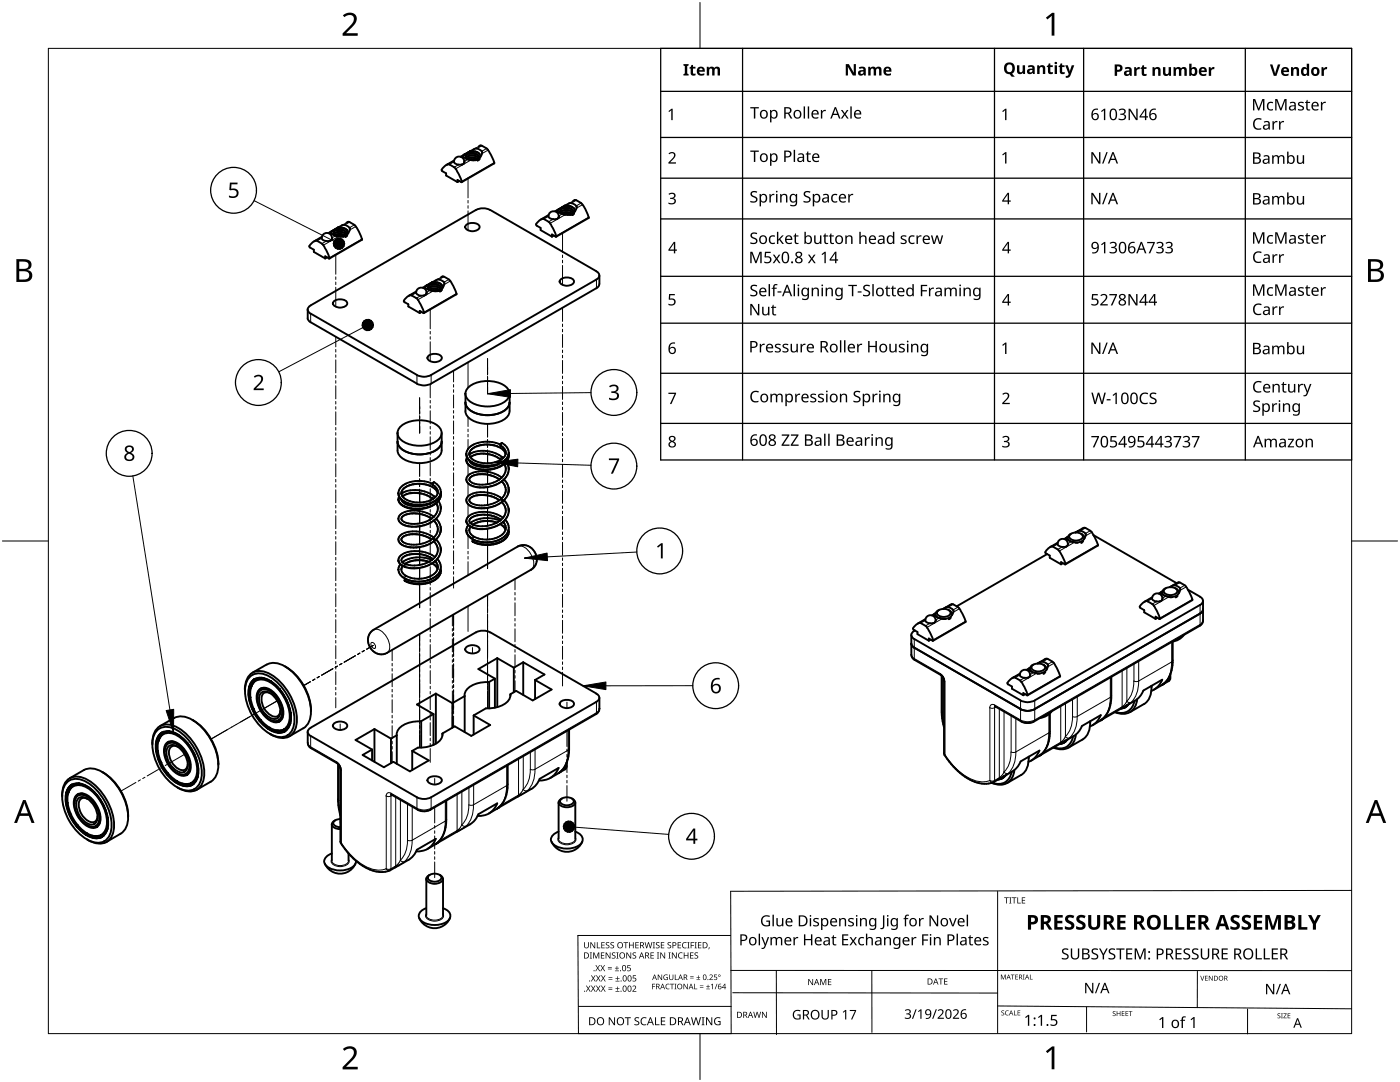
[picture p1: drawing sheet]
<svg xmlns="http://www.w3.org/2000/svg" width="279mm" height="216mm" viewBox="0 0 279 216" stroke-linecap="round" stroke-linejoin="round" font-family="sans-serif">
<g fill="none" stroke="#000" stroke-width=".38">
<path d="M89.7 32.9a1.48 1.48 0 0 0-1.5 1.2l.8 .5v.4l2.3 1.3M89.7 32.8l1.1 .7 .2 .3 1 2 .2 .5-.2 .1M90.6 32.3a1.37 1.37 0 0 0 1.5 .6M90.6 32.3a1.04 1.04 0 0 1 1.1-1.1 1.04 1.04 0 0 1 1 1.1M90.6 32.2v.1M90.6 32l-1.5 .9M91.7 36.1l-.4 .2M92.1 36.3l-.8-.4v.4M92.2 32.8h.1M92.3 32.8h-.1M92.6 30.9h.1M92.7 30.9l-.3 .2a.73 .73 0 0 0 .7 .6l.2 .1"/>
<path d="M92.7 30.9h.1M92.7 32.3l-.1 .3M92.7 32.3l-.4 .5M92.7 32.3h.1M93.1 31.3a1.77 1.77 0 0 1 2.4 .4 1.76 1.76 0 0 0-2.5-.2zM93.2 31.7a2 2 0 0 1 2.1 .1M93.3 30.5l.7-.1 .7 .2M93.3 30.5l-.6 .4M93.4 31.8l.2 .1M93.6 31.9l.8-.1 .6 .1M93.6 30.7a.59 .59 0 0 0-.6 .3 .59 .59 0 0 0 .1 .7M93.7 30.7h1.1"/>
<path d="M93.7 30.6h1M93.7 30.6v.1M93.7 30.6a1.47 1.47 0 0 1 1.9 .9M93.8 31.9l1.2 .1M93.8 30.2a2.43 2.43 0 0 1 1.9 .5M93.8 30.2l-.5 .3M93.9 30.2h.1M93.9 30.1l1.1 .2 .7 .4M93.9 30.1l-.1 .1M93.9 30.1l-2 1.2M94 31.9h.1M94.7 30.6a.99 .99 0 0 1 .9 .8"/>
<path d="M95.2 29.6l.6 .3 .3 .3M95.2 29.6l-.5 .1-.8 .4M95.4 31.9l-.1 .1M95.5 31.9l.2-.1-.2 .2M95.5 31.9h-.1M95.5 32h-.2M95.6 31.6l-.2 .2a1.94 1.94 0 0 0-2.3-.1M95.6 30.7a.64 .64 0 0 1 0 .9M95.7 30.7h.1M96.1 29.1l-.3-.1-.3 .2M96.2 30.2a1.61 1.61 0 0 1-1.2 1.8l-1.4-.1M96.2 29.1l.9 .5"/>
<path d="M97.1 29.6l.5 .7 .7 1.3a1 1 0 0 1 .3 1M98.6 32.6l-6.4 3.7M63.3 48.1a1.5 1.5 0 0 0-1.5 1.2l.8 .5v.5l2.3 1.3M63.3 48.1l.9 .5M64.2 47.5a1.45 1.45 0 0 0 1.5 .6M64.2 47.5a1.04 1.04 0 0 1 1-1 1.04 1.04 0 0 1 1.1 1M64.2 47.5h.1M64.2 48.6l.4 .5 .7 1.1 .5 1.3-.2 .1M64.2 47.3l-1.5 .9M65.3 51.4l-.4 .2M65.7 51.6l-.8-.5v.5M65.8 48.1h.1"/>
<path d="M66.1 47.9l-.3 .2M66.3 46.1h.1M66.3 47.6l-.1 .3M66.3 46.1l-.3 .2a.73 .73 0 0 0 .7 .6l.3 .2M66.3 47.6l-.2 .2M66.3 47.5v.1M66.7 46.2l-.2 .4 .2 .3M66.7 46.2h.1M66.7 46.6a1.77 1.77 0 0 1 2.5 .3 1.75 1.75 0 0 0-2.6-.1zM66.8 47a2 2 0 0 1 2.1 0M66.9 45.7h.4a2.17 2.17 0 0 1 1.9 .9v.3M66.9 45.7l-.6 .4"/>
<path d="M67 47l.2 .1M67.2 45.9l-.5 .3M67.2 47.1l1.4 .1M67.2 47.1l.8-.1 .6 .1M67.2 47.1h.1M67.3 45.9h1M67.4 47.2h1.1M67.4 45.5a2.43 2.43 0 0 1 1.9 .4M67.4 45.5l-.5 .2M67.5 45.4h.1M67.5 45.4l.7-.4a1.1 1.1 0 0 1 1.5 .5M67.5 45.4l1.1 .1 .7 .4"/>
<path d="M67.5 45.4l-.1 .1M67.5 45.4l-2 1.1M67.6 47.1v.1M68.4 45.9h-1.1a1.58 1.58 0 0 1 1.9 .8M68.9 47.1l-.3 .1M68.9 47.3l.4-.3-.4 .3M69.1 44.5l.5-.2 1.1 .6M69.2 46.9l-.2 .1a1.96 1.96 0 0 0-2.2 0M69.3 45.9l.1 .6-.2 .4M69.3 45.9h.1M69.8 45.4v.1a1.72 1.72 0 0 1-.9 1.6M70.7 44.9l1 1.6 .5 1.4"/>
<path d="M72.2 47.8l-6.4 3.8M82.1 59a1.57 1.57 0 0 0-1.5 1.2l.1 .1M82.1 58.9l1.2 .7 1 1.9 .3 .9-.1 .1-.7-.5v.5M83 58.4a1.06 1.06 0 0 1 1.1-1 1.06 1.06 0 0 1 1 1M83.1 58.4a1.23 1.23 0 0 0 1.5 .6M83.1 58.2l-1.6 .8M84.6 59h.1M84.8 57.4l1 .6M85 58.8l-.4 .2M85.1 57h.1M85.1 57l-.3 .2 .1 .2M85.1 57l.1-.1a2.03 2.03 0 0 1 2.9 .6l-.1 .3"/>
<path d="M85.1 58.5l-.1 .3M85.1 58.4l-.1 .3M85.1 58.4h.1M85.6 57.4a1.77 1.77 0 0 1 2.4 .4 1.75 1.75 0 0 0-2.6-.1zM85.6 57.8a1.96 1.96 0 0 1 2.2 .1M85.7 57.9a2 2 0 0 1 2.1 0M85.8 57.9l.3 .1M86.1 58l1.3 .1M86.1 58l.8-.1 .6 .1M86.1 58h.1M86.1 56.8a.6 .6 0 0 0-.6 .3 .6 .6 0 0 0 0 .7M86.2 58l1.2 .1"/>
<path d="M86.3 56.3h.1M86.3 56.3l1.2 .1 .6 .4M86.3 56.3h-.1a2.43 2.43 0 0 1 1.9 .5M86.4 56.2l-2 1.2M86.5 58v.1M87.2 56.8h-1M87.3 56.8h-1.2a1.58 1.58 0 0 1 2 .8M87.6 55.8a.91 .91 0 0 1 1.1 .7 1.86 1.86 0 0 1-.9 1.4M87.7 55.8h-.5l-.9 .5M87.8 57.9l-.4 .2M87.9 58l-.1 .1M87.9 58l.2-.1-.2 .2"/>
<path d="M87.9 58h.1M87.9 58.1l-.1 .1M88 57.8l-.2 .1M88.1 56.9l.2 .5M88.1 56.8h.1M88.3 57.4l-.3 .4M88.3 57.4h.1M88.6 55.2h-.3l-.3 .1M88.6 55.2l1 .6M89.6 55.8l1 1.5 .5 1.5M91.1 58.7l-6.5 3.8M93.1 44.8a2.12 2.12 0 0 1 2.5 .2 .81 .81 0 0 1-.9 1.1 1.53 1.53 0 0 1-1.9-.8z"/>
<path d="M97.8 41.9a3.1 3.1 0 0 0-2.8 0l-33 19M97.8 41.9l21.2 12.2M107.9 45.5v.4l2.3 1.3M109.5 43.1v.1M109.5 44.3l.4 .4 .6 1.1 .5 1.4h-.1M109.5 42.9l-1.6 .9M109.5 44.3l-1-.6a1.51 1.51 0 0 0-1.5 1.3l.9 .5M110.2 47.2v-.4l.7 .4M110.5 47l-.3 .2M111 43.7h.1M111.2 43.7h-.2M111.3 42.2l.9 .5"/>
<path d="M111.4 43.5l-.2 .2M111.5 43.2a1 1 0 0 0-1.1-1 1 1 0 0 0-.9 1.2l.6 .3h.9M111.5 41.8h.1M111.5 43.2v.3M111.5 41.7l-.3 .3 .1 .1M111.5 41.7a2.11 2.11 0 0 1 2.9 .4l.1 .2M111.5 41.7h.1M111.5 43.2l-.1 .3M111.5 43.1v.1M111.8 42.4a1.68 1.68 0 0 1 2.6 .1M111.9 42.4a1.72 1.72 0 0 1 2.5 .1M112 41.8l-.2 .4 .1 .4"/>
<path d="M112 55.7a2.09 2.09 0 0 1 2.5 .2 .81 .81 0 0 1-.9 1.1 1.55 1.55 0 0 1-1.9-.8zM112 42.6a1.94 1.94 0 0 1 2.2 .1M112.1 42.6a2 2 0 0 1 2 .1M112.2 42.7h.3M112.5 41.6l-.6 .2M112.5 42.7l.2 .1M112.5 42.7h.8l.6 .1M112.5 42.7h.1M112.6 42.8h1.2M112.7 42.8h1.1M112.7 41.1h.1M112.7 41l1.2 .2 .6 .4"/>
<path d="M112.7 41l-.1 .1a2.43 2.43 0 0 1 1.9 .5M112.8 41l-2 1.2M113.6 41.5l-1 .1M113.7 41.6h-1.2a1.58 1.58 0 0 1 2 .8M114 40.6l.6 .2 .4 .3M114.1 40.5l-.5 .1-.9 .4M114.2 42.7l-.4 .1M114.3 42.9h-.1M114.3 42.8l-.1 .1M114.3 42.8l.2-.1-.2 .1M114.3 42.8h.1M114.4 40.1l.5-.2 1.1 .6"/>
<path d="M114.4 42.5l-.2 .2M114.5 41.6l.1 .6M114.5 41.6h.1M114.7 42.2l-.3 .3M114.7 42.2h.1M115 41.1h.1a1.72 1.72 0 0 1-.9 1.6M116 40.6l.8 1.1 .7 1.8-6.5 3.7M119 54.1a.87 .87 0 0 1 .6 .9 .87 .87 0 0 1-.6 .8M119 57.5l-33 19M119 55.8l-33 19M119.6 56.7a.95 .95 0 0 1-.6 .8M119.6 55v1.7"/>
<path d="M61.4 63.5l.2 .4 .4 .4M61.4 61.8v1.7M62 61a.87 .87 0 0 0-.6 .8 .87 .87 0 0 0 .6 .8M62 64.3l21.2 12.2M62 62.6l21.2 12.2M66.7 60a2.11 2.11 0 0 1 2.5 .3 .81 .81 0 0 1-.9 1 1.55 1.55 0 0 1-1.9-.8zM80.7 60.3l.8 .4v.5l2.3 1.3M83.2 76.6a3.1 3.1 0 0 0 2.8 0M83.2 74.8a3.1 3.1 0 0 0 2.8 0M84.1 62.2l-.3 .3M85.6 70.9a2.1 2.1 0 0 1 2.5 .3 1.04 1.04 0 0 1-1.4 1.1 1.04 1.04 0 0 1-1.3-1.1zM92.9 78.6v3.4a3 3 0 0 0 2.7 2.4 5.9 5.9 0 0 0 5.7-1.4l.4-1v-3.4"/>
<path d="M93.6 77.1a6.5 6.5 0 0 1 7.3 0 1.83 1.83 0 0 1-.5 3.3 6.3 6.3 0 0 1-7.2-.8 1.64 1.64 0 0 1 .4-2.5zM79.3 88.1a3 3 0 0 0 2.7 2.4 5.9 5.9 0 0 0 5.8-1.4l.3-1M79.3 86.4v3.5a3 3 0 0 0 2.7 2.3 5.9 5.9 0 0 0 5.8-1.4l.3-.9v-3.5M79.5 98.4h.1M79.5 99.6v.1M79.5 98.4a3.1 3.1 0 0 0 3.1 2.3 5 5 0 0 0 5.2-1.9l.1-.1M79.5 98.4l.2 .7 .4 .6M79.5 99.7l.1 .3M79.6 100a4 4 0 0 0 4.1 1.6 6.1 6.1 0 0 0 3.4-1.2l.3 1.1M79.6 99.1l-.1 .6M80.1 85a6.5 6.5 0 0 1 7.3 0 1.83 1.83 0 0 1 .7 1.7 1.83 1.83 0 0 1-1.2 1.5 6.3 6.3 0 0 1-7.2-.8 1.66 1.66 0 0 1 .4-2.4zM80.1 98.4v.1"/>
<path d="M80.1 98.5l.3 .6M80.1 99.7a3.4 3.4 0 0 0 3.3 1.3l1.3-.1 1-.4M80.1 99.7a6 6 0 0 0 5.7 .8M80.1 98.5h.1M80.1 98.5a6.1 6.1 0 0 1 6.8 .7M80.4 99.1a5.4 5.4 0 0 0 6 .5M80.4 99.1a5.4 5.4 0 0 1 6 .4M86.3 96.6h.1M86.3 96.6l.1 .2M86.3 96.5l.2-.2a1.96 1.96 0 0 1 1.5 1.9M86.3 96.5v.1M86.3 96.5a6 6 0 0 0-6.4 .8l-.3 .6-.1 .5"/>
<path d="M86.4 96.8h.1M86.4 96.8l.6 .5 .3 .5M86.4 99.6h.1M86.9 100h-.1M87.3 98.3a4.2 4.2 0 0 0-4.3-1.7 2.85 2.85 0 0 0-2.9 1.7v.1M87.3 98.3h.1M87.3 97.8h.1M87.3 97.8l.1 .4M87.3 98.3l.1 .1M87.3 98.4l-.3 .6-.6 .6M87.4 98.1l-.1 .3M87.5 100l-.5 .4"/>
<path d="M87.5 99.9l.4 .9M87.5 99.9v.1M87.9 98.7l-.3 .6-.8 .7M87.9 98.5v.2M88 98.5v.2M88 98.2l-.1 .5M88 98.2h.1M88 98.7a3.4 3.4 0 0 1-3.2 2.6 5.2 5.2 0 0 1-5.1-1.2l-.1-.1M88 98.7l-.1 .6-.4 .6M88 98.2l-.1 .3M88 98.7h.1M92.9 80.3a3 3 0 0 0 2.7 2.3 5.9 5.9 0 0 0 5.7-1.3l.4-1"/>
<path d="M93.1 90.6h.1M93.1 90.6a3.1 3.1 0 0 0 3.1 2.2 5 5 0 0 0 5.2-1.8l.1-.2M93.1 95.7a2.14 2.14 0 0 0 2.2 1.5 6.9 6.9 0 0 0 4.8-1.1M93.1 95.7h.1M93.1 91.8v.1M93.1 90.5l.1 .7a3.6 3.6 0 0 0 3.4 1.8h1.3l1.4-.3M93.1 99.9a2.06 2.06 0 0 0 2.1 1.5 6.9 6.9 0 0 0 5-1.3M93.1 91.9v.3M93.1 92.2a3.4 3.4 0 0 0 3.3 1.6 6.3 6.3 0 0 0 4.2-1.2l.3 1M93.2 91.2l-.1 .7M93.4 89.6l-.3 1M93.4 89.6h.1"/>
<path d="M93.7 95.7a2.47 2.47 0 0 0 2.6 1 6.3 6.3 0 0 0 3.4-1M93.7 90.6a2.26 2.26 0 0 1 2.1-1.7 4.9 4.9 0 0 1 5 1.4l.1 .3M93.7 90.6v.1M93.7 90.7l.2 .5M93.7 91.9a3.4 3.4 0 0 0 3.3 1.3l1.2-.2 1.1-.3M93.7 99.7a3.4 3.4 0 0 1 3.4-.9l1.4 .4 1.2 .6M93.7 90.7h.1M93.7 90.7a6.1 6.1 0 0 1 6.7 .7M93.9 91.2v.1M93.9 91.3a5.4 5.4 0 0 0 6 .5M93.9 91.3a5.4 5.4 0 0 1 6 .4M99.7 95.7h.1"/>
<path d="M99.7 95.7a5.6 5.6 0 0 0-5.9-.4l-.1 .4M99.9 88.8h.1M99.9 88.8v.1M99.9 88.7v.1M99.9 88.7l.1-.2a1.96 1.96 0 0 1 1.5 1.8M99.9 88.7h.1M99.9 88.7a6 6 0 0 0-6.4 .8l-.1 .1M99.9 99.6a5.6 5.6 0 0 1-6 .6l-.2-.4M99.9 88.9h.1M99.9 88.9l.8 .7 .2 .8M99.9 99.6a.35 .35 0 0 1 .3 .5M99.9 99.6h.1"/>
<path d="M99.9 91.7v.1M100.1 99.4l-.2 .2M100.1 99.4a6.3 6.3 0 0 0-6.5-.5l-.4 .5-.1 .4M100.1 95.3l-.4 .4M100.1 96.1h.1M100.1 95.3a6.1 6.1 0 0 0-6.6-.4l-.4 .8M100.1 96.1l.8 1.2M100.4 91.4l-.5 .3M100.6 95.7l-.5 .4M100.6 99.8l.7 1 .2 .9M100.6 99.8l-.4 .3M100.6 95.7l.6 .8 .3 .8"/>
<path d="M100.8 91.8l-1.5 .9M100.9 97.3h.1M100.9 97.3v.4M100.9 93.6l-.1 .8-.7 .9M100.9 97.7l-.1 .9-.7 .8M100.9 90.3l-.1 .7-.4 .4M101 92.2l.4 .8M101 92.2l-.4 .4M101.4 92.9v.1M101.4 98.4l-.2 .6-.6 .8M101.4 98.4h.1M101.4 93l.1 .7"/>
<path d="M101.4 90.9l-.6 .9M101.5 97.3h.1M101.5 97.3v.5M101.5 97.4v.4M101.5 93.3v.3M101.5 90.6v.3M101.5 90.7v.2M101.5 91a3.7 3.7 0 0 1-3.4 2.5 5.1 5.1 0 0 1-4.9-1.2l-.1-.1M101.5 91l-.4 1.1M101.5 97.8l-.1 .6M101.5 97.7l-.1 .7M101.5 93.7l-.2 1-.7 1"/>
<path d="M101.5 90.3v.1M101.5 90.4l-.1 .5M101.5 90.4v.4M101.5 90.9v.1M101.5 90.9h.1M79.5 113.7h.1M79.5 103.5a2.31 2.31 0 0 0 2.4 1.6 6.9 6.9 0 0 0 4.7-1.2M79.5 103.5h.1M79.5 111.7v.2M79.5 107.7a2.55 2.55 0 0 0 2.8 1.6 7 7 0 0 0 4.3-1.3M79.5 111.9l.4 .7M79.5 111.9l.4 .7 .8 .4"/>
<path d="M79.9 112.6l.4 .3M79.9 112.6l-.4 1.1M80.1 103.5a2.47 2.47 0 0 0 2.6 1 6.3 6.3 0 0 0 3.4-1M80.1 107.5a3.4 3.4 0 0 1 3.4-.8l1.4 .3 1.2 .6M80.3 112.2h.1M80.3 112.9a1.27 1.27 0 0 0 .8 2 5 5 0 0 0 6.1-1l.2-.8M80.7 115.8l.1 .1M80.8 115.9h.1M80.9 115.5l-.2 .3M85.6 112.1a5.8 5.8 0 0 0-4.8 .4M85.6 112.1a5.7 5.7 0 0 1-5.3 .1M85.8 100.5h-.1"/>
<path d="M86.1 103.5a5.6 5.6 0 0 0-5.8-.4l-.2 .4M86.2 111.7l-.6 .4M86.2 111.7a6.3 6.3 0 0 0-5.9 .5M86.2 112.4h.1M86.3 112.4a6.6 6.6 0 0 1-6 .5M86.3 112.4l.7 .6 .3 .5M86.4 107.5a5.6 5.6 0 0 1-6.1 .5l-.2-.4M86.4 107.4a.35 .35 0 0 1 .3 .5M86.4 107.4v.1M86.4 111.6a5.9 5.9 0 0 0-6-.4l-.3 .6 .2 .4M86.5 111.5l-.3 .2M86.6 108l.6 .8 .2 1-.1 .6-.5 .7"/>
<path d="M86.6 107.3l-.2 .2M86.6 107.3a6.3 6.3 0 0 0-6.6-.6l-.4 .5-.1 .5M86.6 103.1l-.5 .4M86.6 103.9h.1M86.6 103.1a6.2 6.2 0 0 0-6.6-.5l-.4 .4-.1 .5M86.6 103.9l.7 1.2M86.7 107.9l-.1 .1M86.8 112l-.5 .4M86.8 112l.3 .3M86.8 100l-1 .5M86.8 111.1a6.4 6.4 0 0 0-6.8-.3l-.4 .5-.1 .5M86.8 111.2l-.4 .3"/>
<path d="M86.8 111.9l.5 .9M86.9 111.9l-.1 .1M87 103.5l-.4 .4M87 107.6l.7 1 .3 1M87 103.5l.6 .8 .3 .9M87.2 111.5l-.3 .5M87.3 113.5h.1M87.3 105.1h.1M87.3 105.1l.1 .5M87.3 112.7h.1M87.3 112.8l.1 .4M87.4 101.4l-.2 .8-.6 .9"/>
<path d="M87.4 105.5l-.2 .9-.6 .9M87.4 113.1v.1M87.9 100.8h.1M87.9 106.2l-.4 .9-.8 .8M87.9 106.2h.1M87.9 100.8l.1 .3M87.9 114.4a4.6 4.6 0 0 1-4.7 2.1l-1.3-.3-1.2-.4M87.9 114.4h.1M87.9 114.4a4.4 4.4 0 0 1-4.4 2.2l-1.5-.2-1.2-.5M87.9 113.5l.1 .4M87.9 113.5a4.2 4.2 0 0 1-4 2.6 4.2 4.2 0 0 1-4.3-2l-.1-.5M87.9 105.2h.1"/>
<path d="M87.9 105.2l.1 .4M87.9 109.4l.1 .2M87.9 105.9v.3M87.9 101.1l.1 .4M88 105.9l-.1 .3M88 101.1v.4M88 109.6v.2M88 109.8l-.3 1-.4 .7 .5 .8 .2 .8M88 105.5v.4M88 105.6l-.1 .3M88 101.5l-.3 1.1-.7 .9M88 113.9l-.1 .5"/>
<path d="M88 113.1l-.1 .4M88 109.7v.1M88 113.9h.1M93 104.1l.5 .7M93.1 105.8h.1M93.1 105.8v.1M93.1 105.8l.1 .5M93.1 103.9a1.53 1.53 0 0 0 1.2 1.3M93.1 105.8v.5M93.2 106.3l.4 .7 .7 .5M93.5 104.8l-.4 1M93.9 105.1l-.2 .8"/>
<path d="M94.3 108l.1 .1M94.4 108.1h.1M94.4 107.7l-.1 .3M99.1 104.3a5.8 5.8 0 0 0-4.7 .4M99.7 103.9l-.6 .4M99.8 103.9h-.1M99.8 103.9a6.3 6.3 0 0 0-5.9 .4M99.8 104.6l.7 .5 .4 .6M99.8 104.6a6.4 6.4 0 0 1-6.2 .3l-.2-.1M100 103.7a5.9 5.9 0 0 0-6-.3 .7 .7 0 0 0-.3 .8 .7 .7 0 0 0 .6 .5 6.1 6.1 0 0 0 4.8-.4M100 103.7l-.2 .2M100.1 100.2l.6 .8 .2 .9-.1 .7-.4 .7"/>
<path d="M100.3 104.2l-.5 .4M100.3 104.2l.4 .2M100.4 103.3l-.4 .4M100.4 103.3a6.3 6.3 0 0 0-6.9-.3l-.3 .5-.1 .5M100.4 104.1l.2 .3M100.6 104.4l.2 .5M100.8 103.7l-.5 .5M100.8 103.7l.6 .8 .1 .8M100.9 104.9h.1M100.9 105.7a4.1 4.1 0 0 1-4.4 1.9 2.74 2.74 0 0 1-2.8-1.8M100.9 104.9v.5M100.9 105.3v.4"/>
<path d="M100.9 105.3h.1M101.4 106.6a4.6 4.6 0 0 1-4.7 2l-1.3-.2-1.1-.4M101.5 106.6h-.1M101.5 106.6a4.4 4.4 0 0 1-4.4 2.2l-1.6-.2-1.1-.5M101.5 105.7v.4M101.5 101.5v.2M101.5 101.7v.3M101.5 102l-.2 1-.5 .7M101.5 105.3a3.2 3.2 0 0 1-2.6 2.7 5.4 5.4 0 0 1-5.5-1.2l-.3-.5M101.5 106v.6M101.5 101.8v.2M101.5 106.1v.5"/>
<path d="M101.5 106.1h.1M208.7 110.4l.8 .5v.4l2.3 1.3M209 110.6l-18.1 10.4M210.1 109.1a1.61 1.61 0 0 0-1.5 1.2l.1 .1M210.2 109.1l1.1 .7 1 1.8a.97 .97 0 0 1 .3 1l-.8-.4v.4M211 108.6a1.68 1.68 0 0 0 1.8 .5M211 108.5a1.04 1.04 0 0 1 1.1-1 1.04 1.04 0 0 1 1 1M211.1 108.5v.1M211.1 108.3l-1.6 .9M212.1 112.4l-.3 .2M212.9 107.5l.6 .5 1.1 .2M213.1 107.3h.1"/>
<path d="M213.1 107.1l-.7 .4M213.1 107.1l-.3 .2 .1 .2M213.1 108.5l-.3 .6M213.6 106.6a1.92 1.92 0 0 1 2.5 .2 .77 .77 0 0 1-.9 1 1.45 1.45 0 0 1-1.8-.7zM213.8 106.5l-.2 .1a.7 .7 0 0 0-.5 .7 .7 .7 0 0 0 .5 .7M215.6 105.9a.93 .93 0 0 1 1.1 .7l-.3 .9M215.7 105.9l-1.1 .4M215.7 106.5l.2 .1M215.9 106.6a.74 .74 0 0 1 .5 .8 .74 .74 0 0 1-.7 .7l-1.1 .1 .5 .1M215.9 108.2l-.1 .1M216 105.4l-1.4 .9M216.2 108l-.3 .2"/>
<path d="M216.4 107.3h.1M216.6 105.4l-.6 .1M216.6 105.3l1 .6M217.6 105.9l.2 .2 .6 1 .7 1.7-6.5 3.8M218.2 106.8h.1M218.3 106.8l16.6 9.5 .6-.1M229 120l1.1 .6 .3 .4 .9 1.9 .2 .5-.1 .1M229.9 119.5a1.63 1.63 0 0 0 1.7 .4M229.9 119.4a1.04 1.04 0 0 1 1-1 1.04 1.04 0 0 1 1.1 1M229.9 119.4h.1M229.9 119.2l-1.5 .9M231.9 119.8l-.3 .2"/>
<path d="M231.9 118.2h.1M232 118l-.8 .4M232 118l-.3 .2a.71 .71 0 0 0 .7 .7l.3 .1M232 119.4l-.1 .4M232.4 117.5a.74 .74 0 0 0-.5 .7 .74 .74 0 0 0 .6 .7M232.5 117.5a2.05 2.05 0 0 1 2.4 .2 .98 .98 0 0 1-1.3 1 1 1 0 0 1-1.3-1zM232.6 117.4l-.2 .1M232.7 118.9l.8 .2M234.5 116.8l1 .5M234.5 116.8l-1 .4M234.6 117.4a.81 .81 0 0 1 .6 .8 .81 .81 0 0 1-.6 .8l-1.1 .2h.4M234.8 119.1l-.2 .1"/>
<path d="M234.9 116.3l-1.4 .8M235 118.9l-.2 .2M235.3 118.2h.1M235.5 117.3v.5l-.3 .6M235.5 116.2l1.1 .7 .2 .4 .8 1.5 .3 1M237.1 117.7l2.4 1.4M238 119.8l-6.5 3.7M239.5 119.1a.87 .87 0 0 1 .6 .8 .87 .87 0 0 1-.6 .8M240.1 119.9v4l-.2 .5-.4 .4-33.1 19.2a2.74 2.74 0 0 1-2.6 0l-5.2-3M48.9 137.6a3.3 3.3 0 0 1 2.8-3.7 8.1 8.1 0 0 1 6 4.6 8.1 8.1 0 0 1 1 7.4 2.97 2.97 0 0 1-4 1l-.9-.5M48.9 137.6v.3M49.7 139.2l.8 2.4"/>
<path d="M49.7 139.2l.7 2.4M49.8 137.1h.1M49.8 137.1l-.1 1.2v.9M49.8 135.1a3.2 3.2 0 0 1 4-.1 10.7 10.7 0 0 1 4.9 9.4 2.77 2.77 0 0 1-4.1 2.4 10.4 10.4 0 0 1-5.7-9.8l.5-1.4zM49.8 137.1l-.1 2.1M49.8 137.1h.3M49.9 139.1l-.1 .1M50 139.1l-.3 .1M50 136.6l-.1 .1M50.1 137.1h.1M50.1 137.2l-.1 .2M50.3 136.7l-.1 .2"/>
<path d="M50.3 135.9a2.9 2.9 0 0 1 3.9 .1 9 9 0 0 1 3.7 8.4 2.39 2.39 0 0 1-3.7 1.4 8.9 8.9 0 0 1-4.5-8.7zM50.4 134.2l2.8-1.6a4.1 4.1 0 0 1 4.5 .9 11.3 11.3 0 0 1 4.3 9.3 3.3 3.3 0 0 1-1.5 2.5M50.6 136.2a2.71 2.71 0 0 1 3.6 .1 8.4 8.4 0 0 1 3.5 7.7 2.22 2.22 0 0 1-3.5 1.4 8.1 8.1 0 0 1-4.1-8.1zM50.7 135.7l-.5 .6-.4 .8M50.7 135.7h.3M50.7 135.7l.8-.4h.7l-.7 .1zM50.7 135.6l-.7 1M50.8 135.5l-.1 .2M50.8 135.5a3.5 3.5 0 0 0-1.1 3.7M50.8 135.9l-.6 .8M50.9 135.5l-.1 .1M50.9 135.7l.1 .1"/>
<path d="M51 135.8l-.5 .5-.4 .8M51 135.7h.1M51.1 135.6l-.7 .8-.3 .7M51.4 139.2a1.51 1.51 0 0 1 .5-1.5 1.51 1.51 0 0 1 1.7-.1 5.3 5.3 0 0 1 2.7 5.4 1.53 1.53 0 0 1-2.5 .6M51.4 139.2v.1M51.6 137.7a1.75 1.75 0 0 1 2.6 .1 5.5 5.5 0 0 1 2.2 5.4 1.67 1.67 0 0 1-2.8 .4 5.5 5.5 0 0 1-2.3-5.4zM51.7 138a1.94 1.94 0 0 1 2.9 .5 5.1 5.1 0 0 1 1.6 4.5 1.54 1.54 0 0 1-2.6 .4 5 5 0 0 1-2.1-5zM52 138.4a1.7 1.7 0 0 1 2.5 .4 3.8 3.8 0 0 1 1.1 4.3 1.7 1.7 0 0 1-2.5-.4 3.8 3.8 0 0 1-1.1-4.3zM52.1 137.3l-.5 .7M52.2 135.3l1.1 .3 .7 .4M52.2 135.3l.3 .1M52.2 135.2v.1"/>
<path d="M52.3 135.2l-.1 .1M52.4 135.4h.1M52.4 135.4h-.7l-.7 .4M52.5 135.4l.3 .1M53 137.2l-.9 .4M53.9 138.3a1.11 1.11 0 0 0-1.2 0 1.11 1.11 0 0 0-.5 1.2 3.6 3.6 0 0 0 2.8 3.5 1.08 1.08 0 0 0 .9-1.2M54 136h.1M54.1 135.9l-.1 .1M54.1 136l1 .9 .7 .7M54.1 136l1 .8 .7 .8M54.1 136h.1M55.8 137.6h.1"/>
<path d="M55.8 137.6l1.4 2.2M55.9 137.5l-.1 .1M55.9 137.6h-.1M55.9 137.6h.1M56.9 133a10.9 10.9 0 0 1 5.2 8.7M57.2 139.9l.8 2.3M57.2 139.9l.4 .9 .4 1.4M57.2 139.8v.1M57.2 139.9h.1M57.3 139.8v.1M74.6 125.7l28.7-16.6a2.68 2.68 0 0 1 3.4 1.1 2.68 2.68 0 0 1-.7 3.5l-28.8 16.6a2.68 2.68 0 0 1-3.4-1.1 2.68 2.68 0 0 1 .8-3.5M87 138.4l-3.8 2.2 3.3 1.9"/>
<path d="M87 138.4l3.3 1.9M87 138.4v10M93.1 129.1a2 2 0 0 1 2.5 .2 .79 .79 0 0 1-.9 1 1.54 1.54 0 0 1-1.9-.7zM95.5 133.5l3.3 1.9M97.6 136.1a5.7 5.7 0 0 0-4.5 1.6l-.3 .5-.1 .7M97.8 126.2a3.1 3.1 0 0 0-2.8 0l-33 19M97.8 126.2l21.2 12.2M98.8 135.4v5.8M98.8 135.4l-1.2 .7v5.2M99.2 131.3v9.8M99.2 131.3l-3.7 2.2M99.2 131.3l3.3 1.9"/>
<path d="M101.9 138.6a2.51 2.51 0 0 1-2 2.3l-1.7 .4-1.3 .1M102.5 133.2v4.9M104.4 132.1v6.6M104.4 132.1l4.3 2.5-1.9 1.1M104.4 132.1l-1.9 1.1M106.8 135.7v3.8M106.8 135.7l3.3 1.9-3.8 2.2-3.3-1.9-1.1 .6v.4M112 140a2.14 2.14 0 0 1 2.5 .2 .81 .81 0 0 1-.9 1 1.56 1.56 0 0 1-1.9-.7zM119 138.4a.84 .84 0 0 1 .6 .8 .84 .84 0 0 1-.6 .8M119.6 139.2v2.2M181.9 126.7v3.9l.2 .7 .5 .4 5.3 3.1M182.3 125.7l.8 .4v.4l2.3 1.3"/>
<path d="M182.6 125.8a.89 .89 0 0 0-.7 .8 .89 .89 0 0 0 .6 .9l21.2 12.3M183.7 124.3a1.58 1.58 0 0 0-1.5 1.3l.1 .1M183.8 124.3l1.1 .8 1 1.8a.99 .99 0 0 1 .3 1l-.8-.5v.4M184.7 123.8a1.41 1.41 0 0 0 1.5 .6M184.7 123.7v.1a1.04 1.04 0 0 1 1-1 1.04 1.04 0 0 1 1 1M184.7 123.5l-1.6 .9M185.7 127.6l-.3 .2M186.4 124.3h-.2M186.5 122.8l.9 .5M186.7 122.5v.1M186.7 122.4l-.7 .4M186.7 122.4l-.3 .2 .1 .2"/>
<path d="M186.7 123.7l-.1 .4-.2 .2M187.2 121.9a.73 .73 0 0 0-.6 .7 .73 .73 0 0 0 .6 .7M187.2 121.8a1.91 1.91 0 0 1 2.4 .2 .98 .98 0 0 1-1.3 1.1 1.01 1.01 0 0 1-1.3-1.1zM187.4 121.7l-.2 .1M187.4 123.3l.8 .2M187.9 134.8h.1M187.9 134.8v7.5l.5 2.8M187.9 134.8l.5 .9M188.2 123.5h.5M188.4 135.7v.1M188.4 135.8v14.5M189.2 121.2l.6 .2 .4 .3"/>
<path d="M189.3 121.1l-1.1 .4M189.3 121.7l.2 .1M189.5 121.9a.75 .75 0 0 1 .5 .8 .75 .75 0 0 1-.7 .6l-1.1 .2M189.6 120.7l-1.4 .8M189.8 123.3l-.4 .3M190 122.5v.1M190.2 120.6l-.6 .1M190.2 121.7l.1 .5-.4 .6M190.2 120.6l1.2 .7 .2 .3 .8 1.5 .3 1M192.7 124.1l-6.5 3.8M201.2 136.6l.8 .4v.4l2.2 1.3M202.6 135.3a1.47 1.47 0 0 0-1.5 1l.1 .3"/>
<path d="M202.6 135.2l1 .6M203.5 134.7a1.04 1.04 0 0 1 1-1.1 1.04 1.04 0 0 1 1.1 1.1M203.5 134.6a1.31 1.31 0 0 0 1.6 .7M203.5 135.8l.9 1.2 .7 1.7-.2 .1-.7-.5v.4M203.5 134.4l-1.5 .9M203.7 139.8a3.1 3.1 0 0 0 2.8 0M204.6 138.5l-.4 .2M205.2 135.2h-.1M205.3 133.6l.7 .5 1.1 .3M205.3 133.6v-.1l.3-.2-.8 .4M205.4 135l-.2 .2M205.5 133.4h.1"/>
<path d="M205.6 134.6l-.1 .4M206 132.8a.74 .74 0 0 0-.5 .7 .74 .74 0 0 0 .6 .7M206.1 132.7a2.06 2.06 0 0 1 2.4 .2 .77 .77 0 0 1-.9 1 1.43 1.43 0 0 1-1.8-.7zM206.2 132.6l-.2 .1M207.1 132.4a1.22 1.22 0 0 1 2 .5l-.3 .8M208.2 132.6l.2 .1M208.4 132.8a.74 .74 0 0 1 .5 .7 .74 .74 0 0 1-.7 .7l-1.1 .2h.4M208.4 134.4l-.2 .1M208.4 131.6l.5-.2 1.1 .6M208.5 131.6l-1.4 .8M208.6 134.2l-.2 .2M208.9 133.4v.1"/>
<path d="M210 132l.4 .3 .5 .9 .6 1.8-6.4 3.7M221.8 135.1l-.1 5.1a5.2 5.2 0 0 1-1.7 3.3M226.5 139.8l-1.6 .9M226.9 139.5a2.96 2.96 0 0 1-4.4 2.6 2.81 2.81 0 0 0 3.9-2.2M227.6 121.3l.8 .4v.5l2.2 1.3M228.2 137.8l-.9 1.4-.8 .6M229 120a1.49 1.49 0 0 0-1.5 1.1l.1 .2M229.8 137.1v-.2a3.9 3.9 0 0 1-1.5 3.6l-2.8 1.6M231 123.3l-.4 .2M231.4 123.5l-.8-.4v.4M231.9 136.7l-1.6 .9M231.9 135.6a4 4 0 0 1-2.1 2.3"/>
<path d="M232 135.6l-3.8 2.2M232 136.7h-.1M232.1 136.6l-.1 .1M232.1 136.6h.1M232.2 136.5l-.1 .1M232.2 136.5h.1M232.4 136.3l-.3 .3M232.4 136.3h.1M233.2 135.9l-1 .6M233.6 135.3l-.4 .6M233.6 134.5v.8M234 128v4l-.1 1.4-.5 1.6-1 1.3"/>
<path d="M236.3 126.7l-1 .9-1.3 .4M239.5 120.7l-33 19.1M240.1 121.6l-.2 .5-.4 .3-33 19.1a2.95 2.95 0 0 1-2.8 0l-21.2-12.3-.5-.3-.1-.5M12.4 158.9a3.6 3.6 0 0 1 2.1-3.8 5.3 5.3 0 0 1 4.7 1.7 11.3 11.3 0 0 1 3.5 8.7 2.96 2.96 0 0 1-4.5 2.4l-.6-.3M13.3 156.1a3.2 3.2 0 0 1 4 0 10.7 10.7 0 0 1 4.9 9.4 2.76 2.76 0 0 1-4.1 2.4 10.3 10.3 0 0 1-5.6-9.8l.4-1.4zM13.3 158.1v.1M13.3 158.2h.3M13.4 158.1h.2M13.5 157.6l-.1 .2M13.6 158.1v.1M13.6 158.2h.1M13.6 158.2l-.1 .3"/>
<path d="M13.8 157.8l-.1 .2M13.8 157a2.9 2.9 0 0 1 3.9 .1 9.7 9.7 0 0 1 3.9 7.6 2.49 2.49 0 0 1-1.3 2.3 2.49 2.49 0 0 1-2.6-.1 8.8 8.8 0 0 1-4.5-8.7zM13.9 155.3l2.8-1.6a4.1 4.1 0 0 1 4.5 .9 11.3 11.3 0 0 1 4.3 9.3 3.3 3.3 0 0 1-1.5 2.5M14.1 157.3a2.68 2.68 0 0 1 3.6 .1 8.3 8.3 0 0 1 3.5 7.7 2.22 2.22 0 0 1-3.5 1.4 8.2 8.2 0 0 1-4.1-8.1zM14.2 156.8l-.5 .5-.4 .9M14.2 156.8l-.5 .6-.4 .8M14.2 156.8h.1M14.2 156.8h.3M14.3 156.6l.1-.1a3.5 3.5 0 0 0-1.2 3.8M14.3 156.6l-.8 1M14.3 156.6l-.1 .2M14.3 156.6h.1"/>
<path d="M14.3 156.6l-.1 .1M14.4 156.9l-.6 .9M14.5 156.8h.1M14.5 156.8l-.5 .6-.4 .8M14.6 156.7l-.7 .7-.3 .8M15.1 158.8a1.76 1.76 0 0 1 2.6 0 5.5 5.5 0 0 1 2.2 5.4 1.66 1.66 0 0 1-2.8 .5 5.4 5.4 0 0 1-2.2-5.4zM15.2 159.1a1.96 1.96 0 0 1 2.9 .4 4.4 4.4 0 0 1 1.3 5 1.6 1.6 0 0 1-2.3 0 5 5 0 0 1-2.1-5zM15.5 159.4a1.68 1.68 0 0 1 2.5 .4 3.8 3.8 0 0 1 1.1 4.3 1.69 1.69 0 0 1-2.4-.4 3.8 3.8 0 0 1-1.2-4.3zM15.6 158.4l-.4 .7M15.7 156.4h-.7l-.8 .4M15.7 156.4h.1M15.7 156.4l1.1 .2 .7 .5"/>
<path d="M15.7 156.4h.2M15.7 156.3v.1M15.7 156.4l.7 .1 1.1 .6M15.8 156.4l.2 .1M15.8 156.3l-.1 .1M15.9 158.5l-.3 .1M15.9 156.5h.1M15.9 156.5h-.6l-.8 .3M15.9 156.4h.1M16 156.5h.3M16.5 158.3l-.6 .2M17.4 159.4a1.1 1.1 0 0 0-1.2 0 1.1 1.1 0 0 0-.5 1.2 3.6 3.6 0 0 0 2.8 3.5 1.1 1.1 0 0 0 1-1.2"/>
<path d="M17.5 157.1h.1M17.6 157.1l1.7 1.6M17.6 157.1l1.1 .8 .6 .8M17.6 157h-.1M17.6 157v.1M19.3 158.7h.1M19.3 158.7l1.4 2.2M19.3 158.7l.8 1 .6 1.2M19.4 158.6h-.1M20.4 154l.2 .2M20.6 154.2a10.8 10.8 0 0 1 5 8.5M30.4 148.3a3.2 3.2 0 0 1 2.9-3.7 8 8 0 0 1 5.9 4.5 8 8 0 0 1 1 7.5 2.97 2.97 0 0 1-4 .9l-.9-.4"/>
<path d="M30.4 148.2v.3M31.2 149.9l.8 2.3M31.2 149.9h.1M31.3 145.8a3.2 3.2 0 0 1 4-.1 10.8 10.8 0 0 1 4.9 9.4 2.78 2.78 0 0 1-4.1 2.4 10.3 10.3 0 0 1-5.6-9.8l.4-1.4zM31.3 147.8l-.1 2.1M31.3 147.8l-.1 1.1v1M31.3 147.7h.1M31.3 147.7v.1M31.3 147.8h.3M31.4 147.7h.2M31.5 149.8h.1M31.5 149.8l-.3 .1"/>
<path d="M31.5 149.8l-.2 .1M31.5 147.2v.2M31.6 147.7v.1M31.6 147.8l-.1 .2M31.6 147.8h.1M31.6 147.7h.1M31.8 146.6a2.92 2.92 0 0 1 3.9 .1 9 9 0 0 1 3.8 8.3 2.38 2.38 0 0 1-3.8 1.5 8.8 8.8 0 0 1-4.5-8.7zM31.9 144.9l2.8-1.6a4.1 4.1 0 0 1 4.5 .9 11.3 11.3 0 0 1 4.3 9.3 3.3 3.3 0 0 1-1.5 2.5M32 152.2v.1M32 152.3l.4 .8 1 1.3M32 152.1l.1 .1M32.1 146.9a2.68 2.68 0 0 1 3.6 .1 8.4 8.4 0 0 1 3.5 7.7 2.21 2.21 0 0 1-3.5 1.4 8.2 8.2 0 0 1-4.1-8.1z"/>
<path d="M32.2 146.4l-.5 .5-.4 .8M32.2 146.4l-.9 1.3M32.2 152.1l-.2 .1M32.2 152.2l-.2 .1M32.2 146.3v.1M32.2 146.4h.3M32.3 146.4h.2M32.3 146.2l-.8 1.1M32.3 146.2l-.1 .1M32.3 146.2l-.1 .2M32.3 146.2a3.4 3.4 0 0 0-1.1 3.7M32.3 146.6l-.6 1"/>
<path d="M32.4 146.1l-.1 .1M32.5 146.4h.1M32.5 146.4l-.5 .6-.4 .8M32.7 146.3l-.5 .4-.6 1.1M32.9 149.9a1.61 1.61 0 0 1 .9-1.7 1.61 1.61 0 0 1 1.9 .4 5.2 5.2 0 0 1 2.1 5.1 1.51 1.51 0 0 1-2.4 .6M32.9 149.9v.1M33.1 148.4a1.76 1.76 0 0 1 2.6 0 5.5 5.5 0 0 1 2.2 5.4 1.67 1.67 0 0 1-2.8 .5 5.4 5.4 0 0 1-2.2-5.4zM33.2 148.7a1.95 1.95 0 0 1 2.9 .5 5.1 5.1 0 0 1 1.6 4.5 1.54 1.54 0 0 1-2.6 .4 5 5 0 0 1-2.1-5zM33.4 154.5h.1M33.4 154.5l1.7 1.6M33.4 154.5l.2-.2-.2 .2M33.5 149.1a1.67 1.67 0 0 1 2.5 .4 3.8 3.8 0 0 1 1.1 4.2 1.68 1.68 0 0 1-2.4-.4 3.8 3.8 0 0 1-1.2-4.2z"/>
<path d="M33.5 154.3l-.1 .1M33.7 148l-.6 .7M33.7 146h-.7l-.8 .4M33.7 146h.1M33.7 146h-.7l-.8 .3M33.7 146l.2 .1M33.7 146l.7 .1 1.1 .5M33.7 146l1.1 .3 .7 .4M33.7 145.9v.1M33.8 146l.2 .1M33.8 145.9v.1M33.9 148.1l-.3 .1"/>
<path d="M33.9 146.1h.1M33.9 146.1h-.6l-.8 .3M33.9 146v.1M34 146.1h.3M34.5 147.9l-.6 .2M34.6 155.7a3.8 3.8 0 0 0 3.8 .9l-.6 .2h-.8M35.1 156.1h.1M35.2 156.1h.1M35.2 156.1l.7 .4 1.1 .3M35.2 156.1l1.8 .7M35.3 155.9l-.1 .1M35.3 154.2l.1 .1"/>
<path d="M35.5 149a1.13 1.13 0 0 0-1.3 0 1.13 1.13 0 0 0-.5 1.2 3.6 3.6 0 0 0 2.8 3.5 1.1 1.1 0 0 0 1-1.2M35.5 146.6v.1M35.5 146.7h.1M35.6 146.7l1.7 1.6M35.6 146.7l.7 .5 1 1.1M35.6 146.6h-.1M35.6 146.6v.1M36.3 156.3l.8 .2M36.9 156.8h.1M37 156.8h.1M37.1 156.5l-.1 .2M37.1 156.5h.1"/>
<path d="M37.1 156.8h.1M37.4 148.2h-.1M37.4 148.3l1.3 2.2M37.4 148.3h-.1M37.4 148.3h.1M37.4 154.6h-.8M37.5 154.3l-.3 .2M37.9 153.9l-.4 .4M38.1 156.4h-1.3M38.4 156.3l-1 .2-.8-.1M38.4 143.6l.2 .2M38.5 156.4l-.8 .3-.7 .1"/>
<path d="M38.5 156.4h.1M38.5 156.1l-.7 .4h-.7M38.5 156.4h.2M38.6 156.1l-.1 .3M38.6 156.1h.1M38.6 156.1l-.1 .2M38.6 143.8a10.8 10.8 0 0 1 5 8.6M38.7 150.5h.1M38.8 150.5l.7 2.4M38.8 150.5l.5 1.4 .2 1M38.8 150.4v.1M38.8 150.5h.1"/>
<path d="M39.4 155l-.4 .8-.5 .6M39.4 155l-.3 .8-.6 .6M39.4 155h.1M39.4 155v-.1l-.3 .7-.5 .5M39.5 152.9v1.3l-.1 .8 .1-.8zM39.5 155h-.1M39.5 152.9h.1M42.1 156l-2.8 1.6M43.6 152.3v.3M50.4 141.6h.1M50.5 141.6l1.3 2.2M50.5 141.6h.1"/>
<path d="M50.5 141.5h.2zM50.5 141.5v.1M50.7 141.4l-.2 .1M51.8 143.8h.1M51.8 143.8l.2-.2-.2 .2M51.9 143.8l1.7 1.6M51.9 143.8h.1M52.1 143.7l-.2 .1M53 145a3.8 3.8 0 0 0 3.9 .9l-1.3 .2M53.6 145.4h.1M53.7 145.4h.1M53.7 145.4l1.8 .7"/>
<path d="M53.7 145.5l1.8 .6M53.8 143.6h.1M53.8 145.2l-.2 .2 .2-.2M54.8 145.7l.7 .1M55.3 145.8h.2M55.3 146.1h.2M55.5 146.1h.1M55.5 146.1h.2M55.6 145.8l-.1 .3M55.6 145.8h.1M55.6 145.8v.1M55.6 146.1h.1"/>
<path d="M55.9 143.9l-.8 .1M56 143.6l-.3 .2M56.4 143.2l-.4 .4M56.5 145.7l-1 .1M56.9 145.6l-1 .2h-.8M57 145.8l-.8 .3h-.7M57 145.8l-1.5 .3M57 145.7h.1M57 145.7h.2M57 145.5h.1M57 145.5l-.7 .3h-.7M57 145.5v.2"/>
<path d="M57.1 145.5h.1M57.1 145.5h-.1M57.1 145.4l-.1 .3M57.9 144.3l-.8 1.2M57.9 144.4l-.4 .7-.5 .6M57.9 144.3h.1M58 144.3l-.1 .1M58 142.3v1.3l-.1 .7M58 142.3h.1M58 144.3h-.1M58 142.2h.1M60.5 145.3l-2.8 1.6"/>
<path d="M61.4 146v2.3l.3 .7 5.8 3.4M62 145.2a.84 .84 0 0 0-.6 .9 .84 .84 0 0 0 .6 .8M62 146.8l21.2 12.3M62.1 141.7v.2M66.7 144.3a1.99 1.99 0 0 1 2.5 .2 .81 .81 0 0 1-.9 1.1 1.57 1.57 0 0 1-1.9-.8zM67.5 152.4l.2 .2M67.5 152.4v7.5l.4 2.8M67.7 152.6h.1M67.7 152.6l.2 .8v14.5M74.3 149.6l-1.9 1.1 4.2 2.4 1.9-1.1 3.3 1.9M74.3 149.6v2.1M74.7 145.5l3.3 1.9"/>
<path d="M74.7 145.5v6.5M74.7 145.5l-3.7 2.2 3.3 1.9M78 147.4v4.9M78.1 158.5h.1M78.1 158.5v.1M78.1 158.6h.1M79.2 146.7l-1.2 .7M79.2 146.7v5.7M82.3 149.8l3.3 1.9-3.8 2.2M82.3 149.8v3.8M83.2 159.1a3.1 3.1 0 0 0 2.8 0M84 143.9a5.7 5.7 0 0 0-4.5 1.6l-.2 .5-.1 .7"/>
<path d="M85.6 155.2a2.14 2.14 0 0 1 2.5 .2 .81 .81 0 0 1-.9 1.1 1.53 1.53 0 0 1-1.9-.8zM86.5 142.5v6.1M86.5 142.5l-2.4 1.4v5.3M88.3 146.4a1.89 1.89 0 0 1-1.3 2 7.2 7.2 0 0 1-3.6 .8l-1.1 .6M89.1 159.7v3.9a5.6 5.6 0 0 1-2 4.7M90.3 140.3l2.4-1.4v7.2M90.3 140.3v4.9M94.5 142.8v3.8M94.5 142.8l3.3 1.9-3.7 2.1-3.3-1.9-2.5 1.5v.3M97 141.3l-2.5 1.5M101.3 152.7v3.8a5.6 5.6 0 0 1-1.9 4.8M104.3 158.4l-4.7 2.7"/>
<path d="M106.1 157.4l-1.7 1M111.5 154.3h-.1M111.5 154.3l-1.7 .9M111.5 153.2a3.8 3.8 0 0 1-3.9 2.5M111.5 153.2l-3.8 2.2-.5 1-1.2 1M111.6 154.2l-.1 .1M111.8 154.1l-.2 .1M111.9 154l-.1 .1M111.9 154h.1M112 159.4a1.66 1.66 0 0 1 2.5 .5 1.58 1.58 0 0 1-2.7 0zM112.2 159.3l-.2 .1M113.1 153l-.2 .4-1.1 .6"/>
<path d="M113.1 152.2l-.7 1.2-.8 .8M113.1 152.2v.7M113.1 152.2h.1M113.6 145.6l-.1 4.6-.4 2M114.1 159.3l.2 .2a.67 .67 0 0 1 .5 .5 .67 .67 0 0 1-.3 .7 2.38 2.38 0 0 1-2.9-.3 .71 .71 0 0 1 .3-.9M118.9 142.5l-33 19.1a2.74 2.74 0 0 1-2.5 0l-5.3-3M119 140l-33 19.1M119.6 141.4l-.2 .7-.5 .4M119.6 141.4h.1M188.4 150.3l.1 .4M188.5 150.6l1.4 1.9 1.4 1.5 1.8 1.3 1.6 .8a5.2 5.2 0 0 0 3.3 .1M198.3 156.1l-.3 .1"/>
<path d="M198.3 156l-.1 .1M198.5 140.9h.1M199.3 155.5l-.9 .5M199.5 155.4l-.2 .1M199.5 155.4h.1M200.1 155.3l-.8 .2M200.2 155.2l-.9 .3M200.2 155l-.7 .4M200.2 155h.1M200.2 155.1l-.7 .3M200.2 155.1l-.6 .2M200.2 155v.1"/>
<path d="M200.3 155h-.1M200.3 154.9l-.1 .1M200.4 154.9l-.2 .1M200.4 155l-.2 .1M200.5 154.9l-.3 .2M200.7 154.7l-.6 .6-.9 .3M200.9 154.5l-.5 .4M201.9 154.1a2.72 2.72 0 0 1-3.9 2.1M202 154l-1.6 .9M202.4 153.7a2.97 2.97 0 0 1-4.5 2.5M203.7 152l-.9 1.3-.8 .7M203.7 151.9l3.7-2.1a3.6 3.6 0 0 1-2.2 2.2"/>
<path d="M203.8 154.6l-2.8 1.7M205.3 151a3.8 3.8 0 0 1-1.5 3.6M205.3 151v.3M207.4 150.8l-1.6 1M207.4 150.8h.1M207.6 150.7l-.2 .1M207.7 150.6l-.1 .1M207.7 150.6h.1M209.5 142.3v3.9l-.1 1.4a4.9 4.9 0 0 1-1.8 3.1M209.9 141.9l-1 .9-1.3 .5M211.6 148.4l-3.9 2.2M211.6 148.4h.1"/>
<path d="M211.6 148.4l.8-.2-.9 .2M211.7 148.3l-.1 .1M212.5 147.9l-.8 .4M212.5 147.9h.1M212.5 148l-.7 .3M212.5 148l-.6 .3M212.5 148h.1M212.5 148h.1h-.1M212.6 147.9l-.1 .1M212.6 147.8l-.1 .1M212.7 147.7l-.2 .3M213 147.6l-.7 .6-.8 .3"/>
<path d="M213.2 147.5l-.6 .3M214.2 146.9a2.69 2.69 0 0 1-3.9 2.2M214.3 146.9l-1.7 .9M214.7 146.6a2.98 2.98 0 0 1-4.5 2.6M215.9 144.9l-.8 1.4-.9 .6M215.9 144.9l3.8-2.2a3.6 3.6 0 0 1-2.2 2.2M216.1 147.6l-2.9 1.6M217.6 143.9a3.9 3.9 0 0 1-1.6 3.7M217.6 143.9v.3M219.7 143.8l-1.7 .9M219.7 143.8h.1M219.8 143.6l-.1 .2"/>
<path d="M219.8 143.6h.1M220 143.6h-.2M220 143.5l-.2 .1M220 143.5h.1M220 143.5v.1M223.8 141.3l-3.8 2.2M223.8 141.3h.1M223.9 141.3h-.1M224 141.2l-.1 .1M224.1 141.2l.6-.3-.7 .4M224.6 141.1l-.8 .3M224.7 141.1l-.8 .2"/>
<path d="M224.7 140.8l-.7 .4M224.7 140.8h.1M224.8 140.9h.1M224.7 140.9h.1M224.8 140.8l-.1 .1M224.9 140.7l-.2 .1M225 140.7l-.3 .2M225.2 140.5l-.6 .6-.9 .3M225.4 140.4l-.5 .3M13.2 160.3l.8 2.3M13.2 160.2l.1-2v2M13.2 160.3l.7 2.3"/>
<path d="M13.2 160.2h.1M13.4 160.2l-.1 .1M13.5 160.2l-.3 .1M13.9 162.6l.1 .1M13.9 162.6h.1M14 162.7l1.3 2.1M14 162.7h.1M14 162.6v.1M14.1 162.6h.1M14.1 162.6h.1l-.2 .1M14.1 162.6h-.1M14.2 162.5l-.2 .1"/>
<path d="M14.9 160.3a1.52 1.52 0 0 1 .6-1.5 1.52 1.52 0 0 1 1.6-.1 5.3 5.3 0 0 1 2.7 5.4 1.48 1.48 0 0 1-2.4 .6M14.9 160.3h.1M15.3 164.8l.1 .1M15.4 164.9l1.7 1.6M15.5 164.7l-.1 .1 .1-.1M15.6 164.7l-.2 .2M16.6 166.1a3.9 3.9 0 0 0 3.8 .9M17.1 166.5h.1M17.2 166.5l1.1 .5 .7 .1M17.2 166.5l1.8 .6M17.3 166.3l-.2 .1M17.3 167.5l.3 .1"/>
<path d="M17.3 164.6l.1 .1M17.3 166.3l-.2 .2M18.3 166.8l.8 .1M18.8 166.8h.2M18.9 167.2h.3M19 167.2h.1M19.1 166.9l-.1 .2M19.1 166.9h.1M19.1 167.2h.1M19.1 166.9l-.1 .3h.1M19.4 165h-.8M19.5 164.7l-.3 .1"/>
<path d="M19.9 164.3l-.4 .4M20.1 166.8l-1.1 .1M20.4 166.6l-1 .3-.8-.1M20.4 167l-.6 .2h-.8M20.5 166.8l-.8 .3-.7 .1M20.5 166.5l-.7 .4h-.7M20.6 166.5l-.1 .3M20.6 166.5h.1M20.6 166.5h-.1M20.6 166.5l-.1 .2M20.7 166.8h-.2M20.7 161l.8 2.3"/>
<path d="M20.7 161l.4 .9 .4 1.4M20.7 161h.1M20.8 160.8v.1M20.8 160.9h.1M21.3 165.4l-.3 .8-.5 .6M21.3 165.4l-.2 .8-.6 .6M21.4 165.3l-.3 .7-.5 .5M21.4 165.3v.1M21.5 163.3l.1 .9-.2 1.2M21.5 163.3v.9l-.1 1.2M21.5 163.3h.1M21.5 165.4h.1"/>
<path d="M24.1 166.4l-2.8 1.6M25.6 162.7v.3M64.8 172.3a3.3 3.3 0 0 0 3.1 2 3.3 3.3 0 0 0 3.1-2M66.2 170.3a1.68 1.68 0 0 0-1.4 2 4.1 4.1 0 0 0 5.1 1 1.51 1.51 0 0 0 1.1-1.5M66.2 164.5v7.2M66.7 163.8a.74 .74 0 0 0-.5 .8 .74 .74 0 0 0 .7 .7l1 .1M66.9 163.7l-.2 .1M67.9 167.9l.1 .4M67.9 163.4a.97 .97 0 0 0-1.3 1.1 1.53 1.53 0 0 0 1.3 .5v.1M68 168.3l1.6 2M69.6 170.3l1.5 1.5M69.6 170.3v1.4"/>
<path d="M71.1 171.8a6.8 6.8 0 0 0 6.7 1.9h.1M79.8 172.6l-1.9 1M83.2 169.6l-.5 .9a6.3 6.3 0 0 1-2.8 2M83.2 169.6l3.8-2.2a3.7 3.7 0 0 1-3.9 2.5M85.1 175.4v7.2M85.6 174.7a.68 .68 0 0 0-.5 .6 .68 .68 0 0 0 .3 .6 2.23 2.23 0 0 0 2.9-.2 .68 .68 0 0 0-.4-1M85.6 174.7a1.92 1.92 0 0 1 2.4 .2 .99 .99 0 0 1-1.3 1 1.01 1.01 0 0 1-1.3-1zM85.8 174.6l-.2 .1M87.1 168.3l-1.8 1.1M87.3 168.2l-.2 .1M87.4 168.2h-.1M87.7 174.6l.2 .1"/>
<path d="M88.4 175.4v7.2M92.1 165.5l-4.8 2.7M93.8 164.5l-1.6 .9M95.3 162.8a3.7 3.7 0 0 0 3.9-2.5l-3.7 2.2-.9 1.4-.8 .6M99.2 161.4l-1.6 .9M99.2 161.3v.1M99.4 161.3h-.2M99.6 161.1l-.2 .2M99.6 161.1h.1M110.1 167.9a3.3 3.3 0 0 0 3 2.1 3.3 3.3 0 0 0 3.1-2.1M111.5 165.9a1.68 1.68 0 0 0-1.5 2 4.1 4.1 0 0 0 5.1 1 1.43 1.43 0 0 0 1.2-1.3 1.43 1.43 0 0 0-1-1.4l-.5-.3M111.5 160.1v7.3"/>
<path d="M114.8 160.1v7.3M83.7 183.2a3.3 3.3 0 0 0 3 2 3.3 3.3 0 0 0 3.1-2M85 181.2a1.51 1.51 0 0 0-1.1 2.3 4.5 4.5 0 0 0 5.7 0 1.33 1.33 0 0 0-.7-2.1l-.5-.2"/>
</g>
<g fill="none" stroke="#000" stroke-width=".2">
<path d="M90.6 32.3l-.9 .5M90.6 32.1l-1.2 .7M91.6 32.8l-1 .6M92.4 31l-.4 .3M92.4 31.2l-.2 .2M93.4 31.8l-.7 .4M94 31.9l-3 1.8M95.9 29l-1.3 .7M96.2 29.1l-1 .5M97.1 29.6l-.9 .6M97.4 29.9l-1.2 .8M98.7 32.4l-6.5 3.8"/>
<path d="M114.7 39.9l-1.2 .7M115 40l-.9 .5M64.2 47.5l-.9 .6M64.2 47.3l-1.2 .7M65.2 48.1l-1 .5M66 46.3l-.4 .2M66 46.5l-.2 .1M67 47l-.7 .4M67.6 47.2l-3 1.7M69.5 44.3l-1.3 .7M69.8 44.3l-1 .6M70.7 44.9l-.9 .5"/>
<path d="M71 45.2l-1.2 .7M72.3 47.7l-6.5 3.7M83.1 58.4l-1 .5M83.1 58.2l-1.3 .7M84 59l-.9 .5M84.9 57.2l-.5 .2M84.9 57.4l-.3 .1M85.8 57.9l-.7 .4M86.4 58.1l-3 1.7M88.3 55.2l-1.2 .7M88.6 55.2l-.9 .6M89.6 55.8l-1 .5"/>
<path d="M89.9 56.1l-1.3 .7M91.1 58.6l-6.5 3.7M109.5 43.2l-1 .5M109.5 42.9l-1.3 .8M110.4 43.7l-.9 .6M111.3 41.9l-.5 .3M111.3 42.1l-.3 .2M112.2 42.7l-.7 .4M112.8 42.8l-3 1.8M116 40.5l-1 .6M116.3 40.8l-1.3 .7M117.5 43.3l-6.5 3.8"/>
<path d="M119 55.8v1.7M62 62.6v1.7M83.2 74.8v1.7M86 74.8v1.7M80.3 99a5 5 0 0 1 6 .4M86.3 99.4l.1 .1M86.3 97.1l.1 .1M86.3 96.6l.8 .7 .3 .9M86.3 97.1a5.2 5.2 0 0 0-5.9 .5l-.3 .8M86.3 97.1l.6 .5 .4 .6M86.4 96.8l-.1 .3M86.4 96.8h.1"/>
<path d="M86.7 99l-.3 .1-.1 .3M86.7 99v.1M87.3 98.2h.1M87.3 98.2l.1 .2M93.1 99.7v.4M93.9 91.2a5 5 0 0 1 6 .4M99.7 99.8a5.3 5.3 0 0 0-5.8-.5l-.2 .5M99.7 95.6a5.5 5.5 0 0 0-5.7-.5l-.3 .6M99.9 91.6l.1 .1M99.9 89.3v.1M99.9 88.8l.8 .7 .2 .8M99.9 89.3a5.2 5.2 0 0 0-6 .5l-.2 .8"/>
<path d="M99.9 91.6v.1M99.9 89.3l.6 .4 .4 .7M100 89l-.1 .3M100 89h.1M100.2 96.1l.5 .7 .2 1.1M100.2 91.2l-.2 .1-.1 .3M100.2 91.2h.1M100.6 92.6l.3 .8M100.9 90.4h.1M100.9 90.4v.2M100.9 93.4v.1M100.9 93.5v.1"/>
<path d="M100.9 97.9h.1M101.3 98.7a5.9 5.9 0 0 1-5.5 2.6l-.9-.1a2.28 2.28 0 0 1-1.8-1.1M101.4 98.4l-.1 .3M101.5 93.6a4.3 4.3 0 0 1-3.8 3.4 5.1 5.1 0 0 1-4.4-.8l-.2-.5M79.5 113.7l.3 .9 .9 .7M79.5 107.6l.1 .3M79.6 107.9h.1M80.1 107.5v.2M80.1 107.5h.1M80.1 107.5a2.88 2.88 0 0 1 3.1-1l1.7 .4 1.3 .7M80.3 112.9l-.2 .7M80.7 115.3l.4 .2"/>
<path d="M80.7 113l.1 .1M80.7 115.3l.1 .2M80.8 113.1h.1M80.8 115.5h.1M80.8 113.1v.1M81.1 112.6l-.4 .4M81.1 114.9l-.2 .1-.2 .3M81.1 115.5l.7 .3M85.7 112a5.5 5.5 0 0 0-4.9 .5M86.2 103.5a5.5 5.5 0 0 0-5.8-.6l-.3 .6M86.3 112.4l.7 .5 .3 .6M86.5 111.5a5.6 5.6 0 0 0-6.1-.3l-.3 .6"/>
<path d="M86.6 103.9l.5 .7M86.6 108l.6 .8 .2 .6M86.9 111.9l.4 .7 .1 .5M87.1 100.4l.1 .4M87.2 104.6l.2 1.1M87.3 100.8l.1 .5M87.4 109.4v.1M87.4 109.5v.3M87.4 101.3h.1M87.4 101.3v.1M87.4 105.7h.1M87.8 106.6a6 6 0 0 1-5.9 2.5l-.6-.1a2.28 2.28 0 0 1-1.7-1.1"/>
<path d="M87.9 106.2l-.1 .3M88 109.8a4.4 4.4 0 0 1-3.9 3.3l-1.9 .2-1.5-.3M88 101.5a4.3 4.3 0 0 1-3.9 3.3 5.1 5.1 0 0 1-4.4-.7l-.2-.6M88 113.1v.1M88 113.2a3.4 3.4 0 0 1-3.2 2.6l-1.6 .2-1.3-.2M93.1 100.1h.1M93.9 105.1l-.2 .7M94.3 107.5l.4 .2M94.3 105.2l.1 .1M94.3 107.5l.1 .1M94.4 105.3h.1M94.4 107.6h.1"/>
<path d="M94.6 104.8l-.3 .4M94.7 107.1l-.3 .1-.1 .3M94.7 107.7l.7 .3M99.3 104.2a5.5 5.5 0 0 0-5 .5M99.9 104.5l.7 .6 .3 .6M100 103.7a5.6 5.6 0 0 0-6.1-.3l-.2 .5M100.2 100.2l.5 .8 .2 .6M100.4 104.1l.4 .6 .1 .6M100.9 101.6h.1M100.9 101.6v.3M101.4 105.9a4.7 4.7 0 0 1-4.9 2.2l-1.1-.2M101.5 105.9h-.1"/>
<path d="M101.5 102a4.4 4.4 0 0 1-3.9 3.3l-1.9 .2-1.4-.3M101.5 105.3h.1M101.5 105.3v.6M103.3 109.1a2.25 2.25 0 0 1 2.7 1.5 2.3 2.3 0 0 1 0 3.1M211.1 108.6l-.9 .5M211.1 108.3l-1.3 .7M212 109.1l-.9 .5M212.9 107.3l-.5 .3M212.9 107.5l-.3 .2M213.8 108.1l-.7 .4M214.4 108.2l-3 1.7M216.3 105.3l-1.2 .7"/>
<path d="M216.6 105.3l-.9 .6M217.6 105.9l-1 .6M217.9 106.2l-1.2 .7M219.1 108.7l-6.5 3.7M229.9 119.4l-.9 .6M229.9 119.2l-1.2 .7M230.9 120l-.9 .5M231.7 118.2l-.4 .2M231.7 118.4l-.2 .1M232.7 118.9l-.7 .5M233.3 119.1l-3 1.7M235.2 116.2l-1.3 .7"/>
<path d="M235.5 116.2l-1 .6M236.4 116.8l-.9 .5M236.8 117.1l-1.3 .7M238 119.6l-6.5 3.7M74.1 128.2a.76 .76 0 0 1 .7 1.2 .76 .76 0 0 1-.7-1.2zM74.5 125.7a2.27 2.27 0 0 1 2.7 1.5 2.32 2.32 0 0 1 0 3.1M181.9 130.6l.7 1.1M182.5 127.5v3.9l5.1 3M184.7 123.8l-.9 .5M184.7 123.6l-1.3 .7M185.6 124.4l-.9 .5M186.5 122.5l-.5 .3"/>
<path d="M186.5 122.8l-.3 .1M187.4 123.3l-.7 .4M187.7 134.7l-.1-.3a2.02 2.02 0 0 1 1 1.7l-.2-.3M188 123.4l-3 1.8M188.1 135v7.1M188.6 136v14.6M189.9 120.5l-1.2 .8M190.2 120.6l-.9 .5M191.2 121.1l-1 .6M191.5 121.4l-1.2 .8M192.7 123.9l-6.5 3.8M203.5 134.7l-.9 .5"/>
<path d="M203.5 134.5l-1.2 .7M203.7 139.8v3.9l-5.2-3M204.5 135.2l-.9 .6M205.3 133.4l-.4 .3M205.3 133.6l-.2 .2M206.3 134.2l-.7 .4M206.9 134.3l-3 1.8M208.8 131.4l-1.3 .7M209.1 131.5l-1 .5M210 132l-.9 .6M210.4 132.3l-1.3 .8M211.6 134.8l-6.5 3.8"/>
<path d="M214 139.5v3.5M221.6 135.2v4l-6.6 3.8v-4M221.8 138.9l-.2 .3-.1 .8a5.1 5.1 0 0 1-1.5 3.4v.2M223.9 133.8v7.2M224.9 139.9l.3 .3h.5M224.9 139.9l-.4 .6-.6 .5M224.9 133.3v6.6M226.3 132.5v3.4M227.2 135.9l-.5 .1-.4-.1-.3 2a4.3 4.3 0 0 1-1.1 2M227.2 135.9v.8a5.3 5.3 0 0 1-1.5 3.5M227.2 131.9v4M232.3 136.3l-.4 .4"/>
<path d="M233.4 135v.6l-.7 .4M233.6 135.3l-.4 .6M233.8 128.1v4l-6.6 3.8M234 131.8l-.2 .3v.8a5.2 5.2 0 0 1-1.5 3.5l.1-.1-.1 .1M239.5 120.7v3.9l-33 19.1v-3.9M240.1 123.8l-.2 .4-.5 .7M61.4 148.2l.7 1.2M62 146.8v2.2l5.2 3M67.2 152l.1 .4M67.2 152l.8 1 .1 .7-.2-.3M67.4 159.5l.2 .3M67.6 159.8l.3 2.3"/>
<path d="M67.7 152.6v7.2M68.1 153.6v14.6M77.1 158.8v14.5M78 158.3a.61 .61 0 0 0-.6-.1 .61 .61 0 0 0-.4 .6 .71 .71 0 0 0 1.1-.2M78 158.3l.1 .3M78 158.3l5.2 3v-2.2M78.3 158.7l-.3 .1v14.5l1-.5M79 159v13.8M79.9 159.6v12l-.4 .7-.5 .5M88.9 159.9v3.9M91.2 158.5v7.2M92.2 158v6.6l-.4 .6-.6 .5"/>
<path d="M93.6 157.1v3.5M101.1 152.8v4l-6.6 3.8v-4M101.3 156.5l-.2 .3v.8a5.2 5.2 0 0 1-1.5 3.4l-.4 .4M103.5 158.7l-.2 .3M103.5 158.6l-3.5 2.1M103.5 151.4v7.2M104.4 150.9v6.6l-.4 .6-.5 .5M105.3 157.8l-.9 .5M105.8 153.5l-.2 2a4.3 4.3 0 0 1-1.2 2l.6 .3a4.1 4.1 0 0 0 1.7-3.5l.1-.8M105.8 153.5l.5 .1 .5-.1M105.8 150.1v3.4M106.8 149.5v4"/>
<path d="M111.8 154l.1-.1-.1 .2M111.9 154l-.4 .3M112.9 153.2l-.2 .3M112.9 153.2l-.7 .4M112.9 152.6v.6M113.1 153l-.2 .2M113.4 145.7v4l-6.6 3.8M113.5 149.4l-.1 .3-.1 .8a5.2 5.2 0 0 1-1.5 3.5M119 140v2.2l-33 19.1v-2.2M119.6 141.4l-.1 .4-.6 .7M187.9 141.9l.2 .3M188.1 142.2l.3 2.4"/>
<path d="M188.4 150.3l.2 .3M188.6 150.6l-.1 .1M188.6 150.6a11.6 11.6 0 0 0 6.6 5.3l1.6 .1 .7-.3M197.5 155.7l.5 .2 .5-.2-.2 .3M197.5 155.7l.2 .3 .5 .1M197.5 141.2v14.5M198.5 141a.66 .66 0 0 1-1 .2 .56 .56 0 0 1 .5-.6 .56 .56 0 0 1 .6 .4M198.8 141l-.3 .2v14.5l.9-.5M199.4 155.2l-.1 .3M199.4 141.4v13.8M200.4 142v12l-.4 .7-.6 .5M201.2 154.3l-.3 .2"/>
<path d="M201.8 150.1h.9l-.1 1.5a5.2 5.2 0 0 1-1.4 2.7h-.5l-.3-.2a5.1 5.1 0 0 0 1.4-4zM201.8 142.8v7.2M203.8 144l-.1-.3a3.1 3.1 0 0 0 2.8 0l-.2 .3M207.8 150.5v.1M207.8 150.5l-.4 .3M209.3 142.5v3.7l-6.6 3.8v-6.7M209.5 146l-.2 .3v.7a5.1 5.1 0 0 1-1.5 3.5M211.7 148.1l-.2 .3M211.7 148.1l-3.5 2M211.7 140.9v7.2M212.6 140.3v6.7l-.3 .6-.6 .5M213.5 147.2l-.3 .3"/>
<path d="M214 143h1l-.1 .8a4.5 4.5 0 0 1-1.7 3.5l-.6-.3a5.1 5.1 0 0 0 1.4-4zM219.7 143.7v.1M220.1 143.4l-.4 .3M223.9 141.1l-.1 .3M223.9 141l-3.4 2.1M225.7 140.2l-.3 .2M66.2 171.5a.67 .67 0 0 0 .2 1 2.42 2.42 0 0 0 3.2-.3l.1-.3-.1-.4M66.2 171.7a1.85 1.85 0 0 0 2.7 .8l.6-.4 .1-.4M67.9 167.9l.2 .3M68.1 168.2l-.1 .1M68.1 168.2a11.5 11.5 0 0 0 6.6 5.3l1.6 .1 .7-.2M77 173.4l.6 .1 .4-.1-.1 .3"/>
<path d="M77 173.4l.5 .3h.3M79 172.8l-.2 .3M80.8 171.9l-.9 .6M81.3 167.7h1l-.1 .7a4.5 4.5 0 0 1-1.7 3.6l-.6-.3a5.1 5.1 0 0 0 1.4-4zM81.3 160.4v7.2M82.3 160.9v6.7l6.6-3.8M83.3 161.6l-.1-.3a3.1 3.1 0 0 0 2.8 0l-.1 .3M87.4 168.1l-.5 .3M88.9 163.9l-.1 .7a5.1 5.1 0 0 1-1.5 3.5v.1M89 163.6l-.1 .3M91.2 165.7l-.1 .3M91.2 165.7l-3.5 2"/>
<path d="M93 164.8l-.8 .6M93.6 160.6h.9v.8a5.1 5.1 0 0 1-1.5 3.4h-.5l-.3-.2a5.1 5.1 0 0 0 1.4-4zM99.7 161l-.1 .2M111.5 167.1a.67 .67 0 0 0 .2 1 2.44 2.44 0 0 0 3.1-.3l.1-.3-.1-.4M111.5 167.4a2.04 2.04 0 0 0 3.2 .3l.1-.3M85 182.4a.67 .67 0 0 0 .3 1 2.43 2.43 0 0 0 3.1-.3l.1-.6-.1-.1M85 182.7a2.06 2.06 0 0 0 3.3 .3l.1-.3"/>
</g>
<g fill="none" stroke="#000" stroke-width=".2">
<path d="M93.4 35.6v3.9M67 50.9v3.8M67 55.2v.6M67 56.3v.5M67 57.3v3.9M93.4 40v.5M93.4 41v.6M93.4 42.1v3.8M112.3 46.5v3.9M112.3 50.9v.5M112.3 51.9v.5M112.3 53v3.8"/>
<path d="M67 67.2v2M67 69.7v.5M67 70.8v.5M67 71.8v2.6M67 74.9v.5M67 76v.5M67 77v2.6M83.7 79.4v3.2M85.9 61.7v3.9M85.9 66.1v.5M85.9 67.2v.5M85.9 68.2v3.9"/>
<path d="M85.9 76.6v2.8M85.9 79.9v.5M90.5 74v2.2M90.5 76.7v.5M90.5 77.8v.5M90.5 78.8v2.6M93.4 72.3v5.1M97.3 75.1v.7M97.3 71.5v3.3M97.3 76.2v2.4M112.3 61.4v2.7M112.3 64.7v.5"/>
<path d="M112.3 65.7v.5M112.3 66.7v2.6M112.3 69.8v.6M112.3 70.9v.5M112.3 71.9v2.6M112.3 75v.5M112.3 76.1v.5M112.3 77.1v2.6M67 80.1v.5M67 81.1v.6M67 82.2v2.6M67 85.3v.5"/>
<path d="M67 86.3v.5M67 87.4v2.6M67 90.5v.5M67 91.5v.5M67 92.5v2.6M67 95.7v.5M67 96.7v.5M67 97.7v2.6M83.7 83v.7M83.7 92.4v2.6M83.7 95.5v.6M83.7 96.6v.5"/>
<path d="M83.7 97.6v2.7M83.7 84v2.4M85.9 80.9v.6M85.9 82v2.6M85.9 85.1v.5M85.9 86.1v.5M85.9 87.2v2.5M85.9 90.3v.5M85.9 91.3v.5M85.9 92.3v2.6M85.9 95.5v.5M85.9 96.5v.5"/>
<path d="M85.9 97.5v2.6M90.5 81.9v.5M90.5 83v.5M90.5 84v2.6M90.5 87.1v.5M90.5 88.1v.6M90.5 89.2v2.6M90.5 92.3v.5M90.5 93.3v.5M90.5 94.4v2.6M90.5 97.5v.5M90.5 98.5v.5"/>
<path d="M90.5 99.5v2.6M93.4 83.2v1.9M93.4 85.6v.5M93.4 86.7v.5M93.4 87.7v1.9M93.4 92.6v2.3M93.4 96.4v2.7M97.3 84.6v2.6M97.3 87.7v.5M97.3 88.8v.5M97.3 89.8v2.6M97.3 93v.2"/>
<path d="M97.3 93.8v2.8M97.3 97.2v3.6M112.3 80.2v.5M112.3 81.3v.5M112.3 82.3v2.6M112.3 85.4v.5M112.3 86.4v.6M112.3 87.5v2.6M112.3 90.6v.5M112.3 91.6v.5M112.3 92.7v2.6M112.3 95.8v.5"/>
<path d="M112.3 96.8v.5M112.3 97.8v2.6M67 100.8v.6M67 101.9v.5M67 102.9v2.6M67 106v.5M67 107.1v.5M67 108.1v2.6M67 111.2v.5M67 112.2v.6M67 113.3v2.6M67 116.4v.5"/>
<path d="M67 117.4v.5M67 118.5v2.6M83.7 109.2v3.5M83.7 113.3v2.2M83.7 116.6v4.7M83.7 100.9v.1M83.7 101.6v2.8M83.7 105v3.6M85.9 100.6v.6M85.9 101.7v.5M85.9 102.7v2.6M85.9 105.8v.5"/>
<path d="M85.9 106.9v.5M85.9 107.9v2.6M85.9 111v.5M85.9 112v.6M85.9 113.1v2.6M85.9 116.2v.5M85.9 117.2v.5M85.9 118.3v2.6M90.5 102.7v.5M90.5 103.7v.5M90.5 104.7v2.6M90.5 107.8v.6"/>
<path d="M90.5 108.9v.5M90.5 109.9v2.6M90.5 113v.5M90.5 114.1v.5M90.5 115.1v2.3M93.4 100.6v2.5M93.4 104.7v.1M93.4 106.8v2.7M93.4 110v.5M93.4 111v.6M93.4 112.1v2.7M97.3 101.4v3.5"/>
<path d="M97.3 105.5v2.1M97.3 108.8v4.6M97.3 118.7v3.6M102.8 115.5v2.2M102.8 118.2v.5M102.8 119.2v.6M112.3 101v.5M112.3 102v.5M112.3 103v2.6M112.3 106.1v.6M112.3 107.2v.5M112.3 108.2v2.6"/>
<path d="M112.3 111.3v.5M112.3 112.4v.5M112.3 113.4v2.6M112.3 116.5v.5M112.3 117.5v.6M112.3 118.6v2.6M55.3 139.8l-3.2 1.9M61.9 136l-1.3 .8M62.8 135.5l-.4 .3M63.7 135l-.4 .2M66.4 133.4l-2.2 1.3M67 121.6v.5"/>
<path d="M67 122.6v.5M67 123.7v2.5M67 126.8v.5M67 127.8v.5M67 128.8v2.6M67 131.9v.6M67 133v.5M67 134v2.6M67 137.1v.6M67 138.2v.5M67 139.2v2M67.3 132.9l-.4 .3"/>
<path d="M68.2 132.4l-.4 .3M70.9 130.8l-2.2 1.3M71.8 130.3l-.4 .3M72.7 129.8l-.4 .3M74.5 128.8l-1.3 .7M78.3 129.7v2.1M78.3 132.4v.5M78.3 133.4v.5M78.3 134.4v2.6M78.3 137.5v.6M78.3 138.6v.5M78.3 139.6v2.6"/>
<path d="M83.7 126.5v3.7M83.7 130.3v9M83.7 139.4v.9M85.9 121.4v.5M85.9 122.4v.5M85.9 123.4v2.6M85.9 126.6v.5M85.9 127.6v.5M85.9 128.6v2.6M85.9 131.7v.6M85.9 132.8v.5M85.9 133.8v2.6"/>
<path d="M85.9 136.9v.5M85.9 138v.5M85.9 139v2.6M90.3 122.7v2.2M90.3 125.4v.5M90.3 126.5v.5M90.3 127.5v2.6M90.3 130.6v.5M90.3 131.6v.6M90.3 132.7v2.6M90.3 135.8v.5M90.3 136.8v.5"/>
<path d="M90.3 137.9v2.6M90.5 122.6v3.2M90.5 126.2v.6M90.5 127.3v3.7M90.5 131.4v.6M90.5 132.4v3.8M90.5 136.6v.6M90.5 137.6v4.2M93.4 120.9v5.1M94.3 129.2v1.2M97.3 122.5v9M97.3 131.6v.9"/>
<path d="M97.3 132.6v4.1M97.3 136.8v.9M97.3 137.8v3.5M102.8 120.3v2.6M102.8 123.4v.5M102.8 124.4v.5M102.8 125.5v2.6M102.8 128.6v.5M102.8 129.6v.5M102.8 130.7v2.5M102.8 133.8v.5M102.8 134.8v.5"/>
<path d="M102.8 135.8v2.2M112.3 121.7v.5M112.3 122.7v.5M112.3 123.8v2.6M112.3 126.9v.5M112.3 127.9v.5M112.3 129v2.5M112.3 132.1v.5M112.3 133.1v.5M112.3 134.1v2.8M27.1 156.1l-3 1.8M28 155.6l-.4 .3"/>
<path d="M28.9 155.1l-.4 .2M31.6 153.5l-2.2 1.3M32.5 153l-.4 .3M33.4 152.5l-.4 .3M36.9 150.5l-3 1.7M45.8 145.4l-3.7 2.1 3.3-1.9M46.3 145.1l-.5 .2M46.7 144.8l-.5 .3M47.2 144.6l-.5 .2M47.6 144.3l-.5 .3M50.3 142.8l-2.7 1.5M51.2 142.3l-.9 .4"/>
<path d="M51.7 142l-.5 .2M52.1 141.7l-.5 .3M67.9 144.5v1.1M78.3 142.7v.5M78.3 143.8v.5M78.3 144.8v2.6M78.3 147.9v.5M78.3 149v.5M78.3 150v2.1M83.7 140.4v4.1M83.7 144.6v.9M83.7 145.6v3.6"/>
<path d="M85.9 142.1v.5M85.9 143.2v.5M85.9 144.2v2.6M85.9 147.3v.5M85.9 148.3v.6M85.9 149.4v2.7M86.7 155.3v1.2M90.3 141v.5M90.3 142v.5M90.3 143v2.2M90.5 141.9v.5M90.5 142.9v2.2"/>
<path d="M113.1 140.1v1.2M113.1 145.8v3.2M113.1 149.5v.5M113.1 150.5v.5M113.1 151.6v2.6M113.1 154.7v.5M113.1 155.7v.5M113.1 156.7v3.2M67.9 162.6v1.6M86.7 161.1v3.1M86.7 164.7v.5M86.7 165.8v.5"/>
<path d="M86.7 166.8v2.6M86.7 169.9v.5M86.7 171v.5M86.7 172v3.1"/>
</g>
<g fill="#000">
<path d="M136.4 12.8h1v.3l-.3 .1v1.5l.3 .1v.3h-1v-.3l.3-.1v-1.5l-.3-.1zM138 13h.3v.3h.5v.4h-.5v.9l.5 .1v.3l-.2 .1a.55 .55 0 0 1-.8-.6v-.8h-.2v-.2l.3-.2zM141 13.3h.4l.1 .2a.72 .72 0 0 1 1.1 0 .61 .61 0 0 1 .7-.2 .61 .61 0 0 1 .4 .6v1.2h-.5v-1a.34 .34 0 0 0-.4-.4 .34 .34 0 0 0-.2 .5v.9h-.5v-1.1l-.2-.3a.4 .4 0 0 0-.4 .5v.9h-.5zM168.8 12.8h.6l1 1.7v-1.7h.4v2.3h-.6l-1-1.8v1.8h-.4zM173.3 13.3h.3l.1 .2a.72 .72 0 0 1 1.1 0 .61 .61 0 0 1 .7-.2 .61 .61 0 0 1 .4 .6v1.2h-.5v-1a.34 .34 0 0 0-.4-.4 .34 .34 0 0 0-.2 .5v.9h-.4v-1.1l-.2-.3a.4 .4 0 0 0-.4 .5v.9h-.5zM203 13h.4v1a.37 .37 0 0 0 .5 .4 .37 .37 0 0 0 .2-.6v-.8h.5v1.8h-.4l-.1-.3a.66 .66 0 0 1-.7 .3 .66 .66 0 0 1-.4-.6zM207 13h.4v.2a.66 .66 0 0 1 .7-.2 .66 .66 0 0 1 .5 .6v1.2h-.5v-1a.37 .37 0 0 0-.4-.4 .37 .37 0 0 0-.2 .5v.9h-.5zM209.3 12.7h.3v.3h.5v.4h-.5v.9l.5 .1v.3l-.2 .1a.55 .55 0 0 1-.8-.6v-.8h-.2v-.2l.3-.2zM210.5 13h.4v1.8h-.4zM211.7 12.7h.3v.3h.5v.4h-.5v.9l.5 .1v.3l-.2 .1a.55 .55 0 0 1-.8-.6v-.8h-.2v-.2l.2-.2zM212.6 13h.5l.4 1.3 .4-1.3h.5l-.7 2a.77 .77 0 0 1-1 .5v-.4h.3l.3-.3zM226.3 13.4h.4l.1 .3 .3-.3h.4l-.1 .4h-.1a.42 .42 0 0 0-.5 .4v.9h-.5z"/>
<path d="M228 13h.3v.4h.5v.4h-.5l.1 .9h.4v.4h-.2a.55 .55 0 0 1-.8-.5v-.8h-.2v-.2l.3-.2zM230 13.4h.4v.2a.66 .66 0 0 1 .8-.2 .66 .66 0 0 1 .4 .6v1.1h-.5v-1a.37 .37 0 0 0-.4-.4 .37 .37 0 0 0-.2 .6v.8h-.5zM232.1 13.4h.5v1a.37 .37 0 0 0 .4 .4 .37 .37 0 0 0 .2-.6v-.8h.5v1.7h-.4v-.2a.66 .66 0 0 1-.7 .2 .66 .66 0 0 1-.5-.6zM234.2 13.4h.4v.2a.72 .72 0 0 1 1.1 0 .61 .61 0 0 1 .7-.2 .61 .61 0 0 1 .4 .6v1.1h-.4v-1a.34 .34 0 0 0-.4-.4 .34 .34 0 0 0-.2 .6v.8h-.5v-1.1l-.2-.3a.4 .4 0 0 0-.4 .6v.8h-.5zM241.2 13.4h.4l.1 .3 .3-.3h.4l-.1 .4h-.1a.42 .42 0 0 0-.5 .4v.9h-.5zM253.4 12.9h.5l.6 1.8 .5-1.8h.5l-.8 2.2h-.5zM257.6 13.4h.4l.1 .2a.66 .66 0 0 1 .7-.2 .66 .66 0 0 1 .5 .6v1.1h-.5v-1a.37 .37 0 0 0-.5-.4 .37 .37 0 0 0-.2 .6v.8h-.5zM263.7 13.4h.4l.1 .3 .3-.3h.4l-.1 .4h-.1a.42 .42 0 0 0-.5 .4v.9h-.5zM133.4 22.2l.6-.5h.2v2.3h-.2v-2l-.5 .4zM133.4 38.7a.78 .78 0 0 1 .9-.3 .78 .78 0 0 1 .5 .7l-.2 .3-.2 .2a.64 .64 0 0 1 .5 .8 .64 .64 0 0 1-.9 .4l-.6-.1v-.3l.3 .1a.53 .53 0 0 0 .7 0 .53 .53 0 0 0 .1-.6l-.8-.2v-.2a.49 .49 0 0 0 .7-.1 .49 .49 0 0 0 0-.6l-.4-.1-.5 .2zM133.4 30.6a.79 .79 0 0 1 1.3 0 .79 .79 0 0 1-.4 1.2l-.5 .6h1.1v.2h-1.5v-.2l.8-.8a.54 .54 0 0 0 .3-.9 .54 .54 0 0 0-.9 .1zM149.7 21.4h1.7v.2h-.7v2.1h-.3v-2.1h-.7z"/>
<path d="M149.7 30h1.7v.3h-.7v2h-.3v-2h-.7zM149.9 38.3a1.08 1.08 0 0 1 1.2-.1l-.1 .3-.3-.1a.43 .43 0 0 0-.6 .2 .43 .43 0 0 0 .5 .5 .69 .69 0 0 1 .6 .9 .69 .69 0 0 1-1 .4l-.5-.1v-.2l.5 .1a.45 .45 0 0 0 .7-.3 .45 .45 0 0 0-.5-.5 .66 .66 0 0 1-.5-1.1zM153.6 38.7h.2v.3l.3-.3h.5l-.1 .2-.4 .1-.2 .2-.1 1.2h-.2zM161.1 30.2h.2v.4h.5v.2h-.5v1.1l.2 .2h.3v.2a.5 .5 0 0 1-.8-.5v-1h-.2v-.1l.2-.1zM160.5 38.3a1.08 1.08 0 0 1 1.2-.1l-.1 .3-.2-.1a.43 .43 0 0 0-.7 .2 .43 .43 0 0 0 .5 .5l.5 .3 .1 .4a.93 .93 0 0 1-1.4 .5v-.2l.4 .1a.45 .45 0 0 0 .7-.3 .45 .45 0 0 0-.5-.5 .66 .66 0 0 1-.5-1.1zM163.8 21.9h.3v.4l.3-.3 .4-.1v.3h-.4l-.2 .3-.1 1.2h-.3zM167.8 21.9h.3l.5 .7 .4-.7h.3l-.6 .9 .7 .9h-.3l-.5-.7-.5 .7h-.3l.6-.9zM169.3 38.7h.2l.1 .3 .3-.3h.4v.2l-.4 .1-.3 .2v1.2h-.3zM200 22.2l.6-.5h.3v2.3h-.3v-2l-.4 .4zM200 30.8l.6-.4h.3v2.2h-.3v-2l-.4 .4zM217.8 30.4h.3l1.2 1.8v-1.8h.3v2.2h-.3l-1.2-1.9v1.9h-.3zM219.7 22.2l.7-.5h.2v2.3h-.3v-2l-.4 .4z"/>
<path d="M220.8 30.4h.3l-.9 2.2h-.3zM220.8 38.5h.3l-.9 2.3h-.3zM223.3 21.9a.81 .81 0 0 1 .8-.3 .81 .81 0 0 1 .6 .6l-.2 .4-.3 .2a.64 .64 0 0 1 .5 .8 .64 .64 0 0 1-.8 .4l-.7-.1v-.3l.4 .1a.53 .53 0 0 0 .6 0 .53 .53 0 0 0 .2-.6l-.8-.2v-.2a.49 .49 0 0 0 .6-.1 .49 .49 0 0 0 .1-.6l-.5-.1-.4 .2zM225.2 21.7h.4l1.2 1.9v-1.9h.2v2.3h-.3l-1.2-1.9v1.9h-.3zM250.1 19.8h.4l.7 1.8 .7-1.8h.4v2.2h-.2v-2l-.8 2h-.2l-.8-2v2h-.2zM250.4 23.9a1.27 1.27 0 0 1 1.4-.2l-.1 .2a.91 .91 0 0 0-1.3 .9 .91 .91 0 0 0 1.3 .8v.2a1.19 1.19 0 0 1-1.5-.4 1.19 1.19 0 0 1 .2-1.5zM253.1 20.5l.7-.2 .3 .1-.1 .2a.62 .62 0 0 0-.9 .6 .62 .62 0 0 0 .9 .5v.3a.89 .89 0 0 1-1.1-.3 .89 .89 0 0 1 .2-1.2zM253.9 24.2h.3v.3l.3-.3 .4-.1v.3h-.4l-.2 .3-.1 1.2h-.3zM254.5 19.8h.4l.7 1.8 .7-1.8h.5v2.2h-.3v-2l-.8 2h-.2l-.8-2 .1 2h-.3zM255.3 24.2h.2v.3l.3-.3 .5-.1-.1 .3h-.3l-.3 .3-.1 1.2h-.2zM253.9 31h.2l.1 .2a.65 .65 0 0 1 1 0 .61 .61 0 0 1 .7-.2 .61 .61 0 0 1 .4 .6v1.1h-.2v-1.1a.42 .42 0 0 0-.5-.4 .42 .42 0 0 0-.3 .5v1h-.3v-1.1a.43 .43 0 0 0-.6-.4 .43 .43 0 0 0-.2 .6v.9h-.3zM258.8 31h.3v1.1a.46 .46 0 0 0 .6 .4 .46 .46 0 0 0 .3-.6v-.9h.3v1.7h-.3v-.2a.66 .66 0 0 1-.7 .2 .66 .66 0 0 1-.5-.6z"/>
<path d="M258.8 39.1h.3v1.1a.46 .46 0 0 0 .6 .4 .46 .46 0 0 0 .3-.6v-.9h.3v1.7h-.3v-.2a.66 .66 0 0 1-.7 .2 .66 .66 0 0 1-.5-.6zM259.1 20.5l.4-.2 .7 .1-.1 .2-.3-.1a.28 .28 0 0 0-.5 .2 .28 .28 0 0 0 .3 .3 .57 .57 0 0 1 .6 .7 .57 .57 0 0 1-.8 .4l-.4-.1v-.3l.4 .1a.33 .33 0 0 0 .6-.2 .33 .33 0 0 0-.4-.3l-.2-.1a.43 .43 0 0 1-.3-.7zM260.8 19.9h.2v.4h.5v.2h-.5v1.2l.1 .1h.4l-.1 .2a.5 .5 0 0 1-.7-.5v-1h-.3v-.1l.3-.1zM263.6 20.3h.2l.1 .3 .3-.3h.4v.3h-.4l-.2 .2-.1 1.2h-.3zM133.5 58.7h1.2v.2h-.9l-.1 .7a.78 .78 0 0 1 1.1 .7 .78 .78 0 0 1-1.2 .6l-.2-.1v-.2h.1a.58 .58 0 0 0 .8 .1 .58 .58 0 0 0 .1-.8l-1-.2zM149.7 50.2h.5l.7 1.9 .7-1.9h.4v2.3h-.3v-2l-.7 2h-.3l-.7-2v2h-.3zM149.9 46.6a1.08 1.08 0 0 1 1.2-.1l-.1 .2h-.3a.43 .43 0 0 0-.6 .2 .43 .43 0 0 0 .5 .5l.4 .3 .2 .4a.93 .93 0 0 1-1.5 .5v-.3l.5 .2a.45 .45 0 0 0 .7-.4 .45 .45 0 0 0-.5-.5 .66 .66 0 0 1-.5-1zM149.9 57a1.08 1.08 0 0 1 1.2-.1l-.1 .3-.3-.1a.43 .43 0 0 0-.6 .2 .43 .43 0 0 0 .5 .5 .69 .69 0 0 1 .5 .9 .69 .69 0 0 1-.9 .4l-.5-.1v-.2l.5 .1a.45 .45 0 0 0 .7-.3 .45 .45 0 0 0-.5-.5 .66 .66 0 0 1-.5-1.1zM152.7 50.2h1.1v.3h-.9l-.1 .7a.78 .78 0 0 1 1.2 .7 .78 .78 0 0 1-1.2 .6l-.3-.1v-.2h.1a.58 .58 0 0 0 .8 .1 .58 .58 0 0 0 .1-.8l-.9-.2zM153.6 47.2l.8-.3 .3 .1-.1 .3a.62 .62 0 0 0-.9 .6 .62 .62 0 0 0 1 .5v.2l-.5 .1a.91 .91 0 0 1-.8-.6 .91 .91 0 0 1 .2-.9zM154.2 50.8h.3l.5 .7 .4-.7h.3l-.5 .8 .6 .9h-.3l-.5-.7-.5 .7h-.3l.6-.9zM154.4 56.8l.6-.1h.2l-.1 .2a.36 .36 0 0 0-.4 .1 .36 .36 0 0 0-.1 .4h.4v.2h-.4v1.5h-.3v-1.5h-.3v-.1l.3-.1z"/>
<path d="M154.9 38.7h.3v1.7h-.3zM155.2 58.1h.7v.3h-.7zM155.1 46.3h.2v1.5l.8-.8h.3l-.7 .7 .8 1h-.4l-.6-.8-.2 .2v.6h-.2zM155.7 38.7h.2l.1 .2a.65 .65 0 0 1 .7-.2 .65 .65 0 0 1 .4 .6v1.1h-.2v-1.1a.46 .46 0 0 0-.6-.4 .46 .46 0 0 0-.3 .6v.9h-.3zM158.7 46.6h.2v.4h.5v.2h-.5v1.1l.1 .2 .4-.1-.1 .3a.5 .5 0 0 1-.7-.5v-1h-.3v-.1l.3-.2zM159.2 57.4h.3v1.7h-.3zM161.2 50.8h.4l.4 .7 .4-.7h.4l-.6 .8 .6 .9h-.3l-.5-.7-.5 .7h-.3l.6-.9zM162.5 47h.3v1.1a.46 .46 0 0 0 .5 .4 .46 .46 0 0 0 .3-.6v-.9h.3v1.7h-.2v-.2a.66 .66 0 0 1-.8 .2 .66 .66 0 0 1-.4-.6zM162 57.4h.2l.1 .2a.65 .65 0 0 1 .7-.2 .65 .65 0 0 1 .4 .6v1.1h-.3l.1-1.1a.46 .46 0 0 0-.6-.4 .46 .46 0 0 0-.3 .6v.9h-.3zM164 57.4h.2v1.7h-.2zM164 50.7l.6-.5h.2v2.3h-.3v-2l-.4 .4zM164.6 46.6h.2v.4h.5v.2h-.5v1.1l.1 .2 .4-.1-.1 .3a.5 .5 0 0 1-.7-.5v-1h-.2v-.1l.2-.2z"/>
<path d="M164.8 57.4h.2v.2a.65 .65 0 0 1 .8-.2 .65 .65 0 0 1 .4 .6v1.1h-.3v-1.1a.46 .46 0 0 0-.5-.4 .46 .46 0 0 0-.3 .6v.9h-.3zM165.8 46.6h.1v.4h.5v.2h-.5v1.1l.2 .2 .3-.1v.3a.5 .5 0 0 1-.8-.5v-1h-.2v-.1l.2-.2zM166.1 38.8l.8-.1 .2 .1-.1 .2a.62 .62 0 0 0-.8 .6 .62 .62 0 0 0 .9 .5v.2a.89 .89 0 0 1-1.2-.3 .89 .89 0 0 1 .2-1.2zM168.7 47h.2l.1 .2a.65 .65 0 0 1 .7-.2 .65 .65 0 0 1 .4 .6v1.1h-.2v-1.1a.46 .46 0 0 0-.6-.4 .46 .46 0 0 0-.3 .6v.9h-.3zM169.3 56.8h1.7v.3h-.7v2h-.3v-2h-.7zM171.2 58.1h.7v.3h-.7zM171.5 46.3h.3v.9a.65 .65 0 0 1 .7-.2 .65 .65 0 0 1 .4 .6v1.1h-.2v-1.1a.46 .46 0 0 0-.6-.4 .46 .46 0 0 0-.3 .6v.9h-.3zM172.4 57a1.08 1.08 0 0 1 1.2-.1l-.1 .3-.3-.1a.43 .43 0 0 0-.6 .2 .43 .43 0 0 0 .4 .5 .69 .69 0 0 1 .6 .9 .69 .69 0 0 1-.9 .4l-.5-.1v-.2l.5 .1a.45 .45 0 0 0 .7-.3 .45 .45 0 0 0-.6-.5 .66 .66 0 0 1-.4-1.1zM177 57h.1v.4h.5v.2h-.5l.1 1.1 .1 .2h.4l-.1 .2a.5 .5 0 0 1-.7-.5v-1h-.3v-.1l.3-.1zM178.1 57h.2v.4h.5v.2h-.5v1.1l.2 .2h.3v.2a.5 .5 0 0 1-.8-.5v-1h-.2v-.1l.2-.1zM179.8 47.1l.4-.2 .7 .2-.1 .2-.3-.1a.27 .27 0 0 0-.5 .1 .27 .27 0 0 0 .3 .3l.6 .3 .1 .3a.78 .78 0 0 1-1.3 .4v-.3l.5 .2a.33 .33 0 0 0 .5-.2 .33 .33 0 0 0-.4-.4l-.2-.1a.43 .43 0 0 1-.3-.7zM181.5 47.2l.7-.3 .3 .1-.1 .3a.62 .62 0 0 0-.8 .6 .62 .62 0 0 0 .9 .5v.2a.89 .89 0 0 1-1.1-.3 .89 .89 0 0 1 .1-1.1z"/>
<path d="M182.9 47h.2l.1 .3 .3-.3h.4v.2h-.4l-.2 .3-.1 1.2h-.3zM183.8 56.8h1.2v.3h-.9v.8h.9v.2h-.9v1h-.3zM185.4 57.4h.2l.1 .3 .3-.3h.4v.2l-.4 .1-.3 .2v1.2h-.3zM185.8 47h.3l.3 1.4 .5-1.4h.3l.4 1.4 .3-1.4h.3l-.4 1.7h-.4l-.4-1.4-.4 1.4h-.3zM188.5 57.4h.2l.1 .2a.65 .65 0 0 1 1 .1 .61 .61 0 0 1 .7-.3 .61 .61 0 0 1 .4 .6v1.1h-.2v-1.1a.42 .42 0 0 0-.5-.4 .42 .42 0 0 0-.3 .6v.9h-.3v-1.1a.43 .43 0 0 0-.6-.4 .43 .43 0 0 0-.2 .6v.9h-.3zM191.5 57.4h.3v1.7h-.3zM192.3 57.4h.2l.1 .2a.65 .65 0 0 1 .7-.2 .65 .65 0 0 1 .4 .6v1.1h-.2v-1.1a.46 .46 0 0 0-.6-.4 .46 .46 0 0 0-.3 .6v.9h-.3zM217.9 58.7h1.2v.2h-.9l-.1 .7a.78 .78 0 0 1 1.2 .7 .78 .78 0 0 1-1.2 .7l-.3-.1v-.3l.1 .1a.58 .58 0 0 0 .8 0 .58 .58 0 0 0 .1-.8l-.9-.1zM217.8 38.5h.3l1.2 1.9v-1.9h.3v2.3h-.3l-1.2-1.9v1.9h-.3zM219.8 48.8l.6-.5h.2v2.3h-.3v-2l-.4 .3zM221.4 48.5a.81 .81 0 0 1 .9-.3 .81 .81 0 0 1 .6 .6l-.2 .4-.3 .2a.64 .64 0 0 1 .5 .8 .64 .64 0 0 1-.8 .4l-.7-.1v-.3l.3 .1a.53 .53 0 0 0 .7 0 .53 .53 0 0 0 .1-.6l-.7-.2v-.2a.49 .49 0 0 0 .6-.1 .49 .49 0 0 0 .1-.6l-.5-.1-.4 .2zM228.9 48.3h1.6l-1 2.3h-.3l1-2.1h-1.3z"/>
<path d="M230.8 48.5a.81 .81 0 0 1 .8-.3 .81 .81 0 0 1 .6 .6l-.1 .4-.4 .2a.64 .64 0 0 1 .6 .8 .64 .64 0 0 1-.9 .4l-.6-.1v-.3l.3 .1a.53 .53 0 0 0 .6 0 .53 .53 0 0 0 .2-.6l-.8-.2v-.2a.49 .49 0 0 0 .6-.1 .49 .49 0 0 0 .1-.6l-.5-.1-.4 .2zM232.6 48.5a.79 .79 0 0 1 .9-.3 .79 .79 0 0 1 .5 .7l-.2 .3-.3 .2a.64 .64 0 0 1 .6 .8 .64 .64 0 0 1-.9 .4l-.6-.1v-.3l.3 .1a.53 .53 0 0 0 .7 0 .53 .53 0 0 0 .1-.6l-.8-.2v-.2a.49 .49 0 0 0 .7-.1 .49 .49 0 0 0 0-.6l-.4-.1-.5 .2zM250.1 46.3h.4l.7 1.9 .7-1.9h.4v2.3h-.2v-2l-.8 2h-.2l-.8-2v2h-.2zM250.1 56.7h.4l.7 1.9 .7-1.9h.4v2.3h-.2v-2l-.8 2h-.2l-.8-2v2h-.2zM250.4 50.5a1.27 1.27 0 0 1 1.4-.2l-.1 .2a.91 .91 0 0 0-1.3 .9 .91 .91 0 0 0 1.3 .7v.3a1.19 1.19 0 0 1-1.5-.4 1.19 1.19 0 0 1 .2-1.5zM253.1 47.1l.7-.2 .3 .1-.1 .2a.62 .62 0 0 0-.9 .6 .62 .62 0 0 0 .9 .5v.3a.89 .89 0 0 1-1.1-.4 .89 .89 0 0 1 .2-1.1zM253.1 57.5l.7-.2 .3 .1-.1 .2a.62 .62 0 0 0-.9 .6 .62 .62 0 0 0 .9 .5v.3a.89 .89 0 0 1-1.1-.3 .89 .89 0 0 1 .2-1.2zM253.9 50.7h.3v.4l.3-.3 .4-.1v.3h-.4l-.2 .3-.1 1.2h-.3zM254.5 46.3h.4l.7 1.9 .7-1.9h.5v2.3h-.3v-2l-.8 2h-.2l-.8-2 .1 2h-.3zM254.5 56.7h.4l.7 1.9 .7-1.9h.5v2.3h-.3v-2l-.8 2h-.2l-.8-2 .1 2h-.3zM255.3 50.7h.2v.4l.3-.3 .5-.1-.1 .3h-.3l-.3 .3-.1 1.2h-.2zM253.9 39.1h.2l.1 .2a.65 .65 0 0 1 1 .1 .61 .61 0 0 1 .7-.3 .61 .61 0 0 1 .4 .6v1.1h-.2v-1.1a.42 .42 0 0 0-.5-.4 .42 .42 0 0 0-.3 .6v.9h-.3v-1.1a.43 .43 0 0 0-.6-.4 .43 .43 0 0 0-.2 .6v.9h-.3z"/>
<path d="M259.1 47.1l.4-.2 .7 .1-.1 .2-.3-.1a.28 .28 0 0 0-.5 .1 .28 .28 0 0 0 .3 .4l.5 .3 .2 .2a.78 .78 0 0 1-1.3 .4v-.2l.4 .1a.33 .33 0 0 0 .6-.2 .33 .33 0 0 0-.4-.4h-.2a.43 .43 0 0 1-.3-.7zM259.1 57.5l.4-.2 .7 .1-.1 .2-.3-.1a.28 .28 0 0 0-.5 .1 .28 .28 0 0 0 .3 .4 .57 .57 0 0 1 .6 .7 .57 .57 0 0 1-.8 .3l-.4-.1v-.2l.4 .1a.33 .33 0 0 0 .6-.2 .33 .33 0 0 0-.4-.4h-.2a.43 .43 0 0 1-.3-.7zM260.8 46.5h.2v.4h.5v.2h-.5v1.1l.1 .2h.4l-.1 .2a.5 .5 0 0 1-.7-.5v-1h-.3v-.1l.3-.1zM260.8 56.9h.2v.4h.5v.2h-.5v1.1l.1 .2h.4l-.1 .2a.5 .5 0 0 1-.7-.5v-1h-.3v-.1l.3-.1zM263.6 46.9h.2l.1 .3 .3-.3h.4v.3h-.4l-.2 .2-.1 1.2h-.3zM263.6 57.3h.2l.1 .3 .3-.3h.4v.3h-.4l-.2 .2-.1 1.2h-.3zM150 78.3a1.27 1.27 0 0 1 1.5-.2l-.2 .2a.91 .91 0 0 0-1.3 .9 .91 .91 0 0 0 1.4 .8v.2a1.19 1.19 0 0 1-1.5-.4 1.19 1.19 0 0 1 .1-1.5zM149.7 60.6h.4l1.2 1.9v-1.9h.2v2.3h-.3l-1.2-1.9v1.9h-.3zM152.1 61.2h.3v1.1a.46 .46 0 0 0 .5 .4 .46 .46 0 0 0 .4-.6v-.9h.2v1.7h-.2v-.2a.66 .66 0 0 1-.7 .2 .66 .66 0 0 1-.5-.6zM151.6 68.6h.3v.3l.3-.3h.4v.3h-.4l-.2 .2-.1 1.2h-.3zM154.2 60.8h.2v.4h.5v.2h-.5v1.1l.1 .2h.4v.2a.5 .5 0 0 1-.8-.5v-1h-.2v-.1l.2-.1zM154.7 68.8l.4-.2 .7 .1-.1 .2-.3-.1a.27 .27 0 0 0-.5 .1 .27 .27 0 0 0 .3 .4l.5 .3 .2 .2a.78 .78 0 0 1-1.3 .4v-.2l.4 .1a.33 .33 0 0 0 .6-.2 .33 .33 0 0 0-.4-.4h-.2a.43 .43 0 0 1-.3-.7z"/>
<path d="M156.3 68.8l.4-.2 .6 .1v.2l-.4-.1a.27 .27 0 0 0-.5 .1 .27 .27 0 0 0 .3 .4l.6 .3 .1 .2a.78 .78 0 0 1-1.2 .4v-.2l.4 .1a.33 .33 0 0 0 .5-.2 .33 .33 0 0 0-.4-.4h-.2a.43 .43 0 0 1-.2-.7zM157.8 68.6h.3v1.1a.46 .46 0 0 0 .5 .4 .46 .46 0 0 0 .3-.6v-.9h.3v1.7h-.2v-.2a.66 .66 0 0 1-.8 .2 .66 .66 0 0 1-.4-.6zM158.7 78.6h.2l.1 .3 .3-.3h.4v.2h-.4l-.3 .3v1.2h-.3zM159.8 68.6h.2v.3l.3-.3h.5l-.1 .3h-.3l-.3 .2-.1 1.2h-.2zM161.8 78.7l.4-.2 .7 .2-.1 .2-.4-.1a.28 .28 0 0 0-.4 .1 .28 .28 0 0 0 .3 .3 .57 .57 0 0 1 .6 .7 .57 .57 0 0 1-.8 .4l-.4-.1v-.3l.4 .2a.33 .33 0 0 0 .6-.2 .33 .33 0 0 0-.5-.4l-.2-.1a.43 .43 0 0 1-.2-.7zM163.3 78.7l.4-.2 .7 .2-.1 .2-.3-.1a.27 .27 0 0 0-.5 .1 .27 .27 0 0 0 .3 .3 .57 .57 0 0 1 .6 .7 .57 .57 0 0 1-.8 .4l-.4-.1v-.3l.5 .2a.33 .33 0 0 0 .5-.2 .33 .33 0 0 0-.4-.4l-.2-.1a.43 .43 0 0 1-.3-.7zM170.5 78.2a1.08 1.08 0 0 1 1.2-.1l-.1 .2h-.3a.43 .43 0 0 0-.7 .2 .43 .43 0 0 0 .5 .5 .69 .69 0 0 1 .6 .9 .69 .69 0 0 1-1 .4l-.4-.1v-.3l.5 .2a.45 .45 0 0 0 .7-.4 .45 .45 0 0 0-.6-.5 .66 .66 0 0 1-.4-1zM171.1 68.6h.2v.3l.3-.3h.5l-.1 .3h-.3l-.3 .2v1.2h-.3zM174.1 78.6h.3v.3l.3-.3h.4v.2h-.4l-.2 .3-.1 1.2h-.3zM173.3 68h.2v1h1.2v-1h.3v2.3h-.3v-1h-1.2v1h-.2zM177.5 68.6h.3v1.1a.46 .46 0 0 0 .5 .4 .46 .46 0 0 0 .4-.6v-.9h.2v1.7h-.2v-.2a.66 .66 0 0 1-.7 .2 .66 .66 0 0 1-.5-.6zM179.5 68.8l.4-.2 .7 .1-.1 .2-.4-.1a.27 .27 0 0 0-.4 .1 .27 .27 0 0 0 .3 .4l.5 .3 .1 .2a.78 .78 0 0 1-1.2 .4v-.2l.4 .1a.33 .33 0 0 0 .5-.2 .33 .33 0 0 0-.4-.4h-.2a.43 .43 0 0 1-.2-.7z"/>
<path d="M181 68.6h.3v1.7h-.3zM181.8 68.6h.3v.2a.65 .65 0 0 1 .7-.2 .65 .65 0 0 1 .5 .6v1.1h-.3v-1.1a.46 .46 0 0 0-.6-.4 .46 .46 0 0 0-.3 .6v.9h-.3zM200 68.8l.6-.4h.3v2.2h-.3v-2l-.4 .4zM217.8 68.4h.3l1.2 1.8v-1.8h.3v2.2h-.3l-1.2-1.9v1.9h-.3zM220.9 79.6h.7v.3h-.7zM220.8 68.4h.3l-.9 2.2h-.3zM219.6 58.9a.79 .79 0 0 1 1.3 0 .79 .79 0 0 1-.4 1.2l-.6 .6h1.2v.3h-1.5v-.3l.8-.8a.54 .54 0 0 0 .2-.9 .54 .54 0 0 0-.8 .1zM221.4 58.7h1.5l-.9 2.3h-.3l.9-2.1h-1.2zM225.2 58.7h.3l1.3 1.9-.1-1.9h.3v2.3h-.3l-1.2-1.9v1.9h-.3zM227.7 78.6a1.27 1.27 0 0 1 1.4-.1l-.1 .2a.91 .91 0 0 0-1.3 .8 .91 .91 0 0 0 1.4 .8v.3a1.19 1.19 0 0 1-1.5-.4 1.19 1.19 0 0 1 .1-1.6zM250.4 60.9a1.27 1.27 0 0 1 1.4-.2l-.1 .2a.91 .91 0 0 0-1.3 .9 .91 .91 0 0 0 1.3 .7v.3a1.19 1.19 0 0 1-1.5-.4 1.19 1.19 0 0 1 .2-1.5zM250.4 76.3a1.27 1.27 0 0 1 1.4-.2l-.1 .3a.91 .91 0 0 0-1.2 .2 .91 .91 0 0 0 0 1.1l.5 .4 .7-.1v.3a1.19 1.19 0 0 1-1.5-.4 1.19 1.19 0 0 1 .2-1.6z"/>
<path d="M253.9 61.1h.3v.4l.3-.3 .4-.1v.3h-.4l-.2 .3-.1 1.2h-.3zM254 76.6h.2v.2a.65 .65 0 0 1 .7-.2 .65 .65 0 0 1 .5 .6v1.1h-.3v-1.1a.46 .46 0 0 0-.5-.4 .46 .46 0 0 0-.4 .6v.9h-.2zM255.3 61.1h.2v.4l.3-.3 .5-.1-.1 .3h-.3l-.3 .3-.1 1.2h-.2zM253.9 69h.2l.1 .2a.65 .65 0 0 1 1 0 .61 .61 0 0 1 .7-.2 .61 .61 0 0 1 .4 .6v1.1h-.2v-1.1a.42 .42 0 0 0-.5-.4 .42 .42 0 0 0-.3 .5v1h-.3v-1.1a.43 .43 0 0 0-.6-.4 .43 .43 0 0 0-.2 .6v.9h-.3zM256.1 76.2h.1v.4h.5v.2h-.5l.1 1.1 .1 .2h.3v.2a.5 .5 0 0 1-.7-.5v-1h-.3v-.1l.3-.1zM257.1 76.6h.2v1.1a.46 .46 0 0 0 .6 .4 .46 .46 0 0 0 .3-.6v-.9h.3v1.7h-.2l-.1-.2a.66 .66 0 0 1-.7 .2 .66 .66 0 0 1-.4-.6zM258.8 69h.3v1.1a.46 .46 0 0 0 .6 .4 .46 .46 0 0 0 .3-.6v-.9h.3v1.7h-.3v-.2a.66 .66 0 0 1-.7 .2 .66 .66 0 0 1-.5-.6zM259.1 76.6h.2v.3l.3-.3h.5l-.1 .3h-.4l-.2 .2-.1 1.2h-.2zM260.1 76.6h.3l.5 1.4 .5-1.4h.3l-.8 2.1-.4 .4h-.4v-.3h.4l.3-.5zM133.4 78.4h1.5l-.9 2.2h-.3l.9-2h-1.2zM153.8 78.6h.2v.2a.65 .65 0 0 1 1.1 0 .61 .61 0 0 1 .7-.2 .61 .61 0 0 1 .4 .6v1.1h-.3v-1.1a.42 .42 0 0 0-.5-.4 .42 .42 0 0 0-.3 .5v1h-.3v-1.1a.43 .43 0 0 0-.5-.4 .43 .43 0 0 0-.3 .6v.9h-.2zM156 86.7h1.5v.2l-1.2 1.8h1.3v.3h-1.6v-.3l1.2-1.8h-1.2z"/>
<path d="M157.8 86.7h1.6v.2l-1.2 1.8h1.2v.3h-1.6v-.3l1.2-1.8h-1.2zM164.9 78.6h.3v1.7h-.3zM167.6 78.6h.2l.1 .2a.65 .65 0 0 1 .7-.2 .65 .65 0 0 1 .5 .6v1.1h-.3v-1.1a.46 .46 0 0 0-.6-.4 .46 .46 0 0 0-.3 .6v.9h-.3zM172.6 87.3h.2l.1 .3 .3-.3 .4-.1v.3h-.4l-.3 .3v1.2h-.3zM173.9 87.3h.3v1.7h-.3zM175.5 78.6h.2v1.7h-.2zM174.7 87.3h.3v.2a.65 .65 0 0 1 .7-.2 .65 .65 0 0 1 .5 .5v1.2h-.3v-1.1a.46 .46 0 0 0-.6-.4 .46 .46 0 0 0-.3 .6v.9h-.3zM176.3 78.6h.2v.2a.65 .65 0 0 1 .8-.2 .65 .65 0 0 1 .4 .6v1.1h-.3v-1.1a.46 .46 0 0 0-.5-.4 .46 .46 0 0 0-.3 .6v.9h-.3zM200 87.2a.78 .78 0 0 1 .9-.3 .78 .78 0 0 1 .5 .7l-.1 .4-.3 .1a.64 .64 0 0 1 .5 .8 .64 .64 0 0 1-.9 .4l-.6-.1v-.3l.3 .1a.53 .53 0 0 0 .7 0 .53 .53 0 0 0 .1-.6l-.7-.2v-.2a.49 .49 0 0 0 .6-.1 .49 .49 0 0 0 0-.6l-.4-.1-.4 .2zM200 78.6a.79 .79 0 0 1 1.3 0 .79 .79 0 0 1-.3 1.2l-.6 .6h1.1v.2h-1.5v-.2l.8-.8a.54 .54 0 0 0 .3-.9 .54 .54 0 0 0-.9 .1zM217.8 87h1.5l-.9 2.3h-.3l.9-2h-1.2zM217.8 78.3h.3l.5 2 .5-2h.3l.5 2 .5-2h.3l-.6 2.3h-.3l-.6-1.9-.5 1.9h-.3z"/>
<path d="M221.7 87h1.1v.3h-.9l-.1 .6h.4a.76 .76 0 0 1 .7 1 .76 .76 0 0 1-1.1 .4l-.3-.1v-.3l.1 .1a.58 .58 0 0 0 .8 0 .58 .58 0 0 0 .1-.8l-.9-.1zM222 78.8l.7-.5h.2v2.3h-.3v-2l-.4 .4zM227.1 87h1.2v.3h-.9l-.1 .6a.78 .78 0 0 1 1.1 .8 .78 .78 0 0 1-1.2 .6l-.2-.1v-.3l.1 .1a.58 .58 0 0 0 .8 0 .58 .58 0 0 0 .1-.8l-1-.1zM229.5 78.6a1.08 1.08 0 0 1 1.3-.2l-.1 .3-.3-.1a.43 .43 0 0 0-.7 .2 .43 .43 0 0 0 .5 .6 .69 .69 0 0 1 .6 .8 .69 .69 0 0 1-1 .5l-.4-.2v-.2l.5 .1a.45 .45 0 0 0 .7-.3 .45 .45 0 0 0-.6-.5 .66 .66 0 0 1-.5-1zM232.4 87.2a.78 .78 0 0 1 .9-.3 .78 .78 0 0 1 .5 .7l-.1 .3-.3 .2a.64 .64 0 0 1 .5 .8 .64 .64 0 0 1-.9 .4l-.6-.1v-.3l.3 .1a.53 .53 0 0 0 .7 0 .53 .53 0 0 0 .1-.6l-.8-.2v-.2a.49 .49 0 0 0 .7-.1 .49 .49 0 0 0 0-.6l-.4-.1-.5 .2zM234.2 87h1.5l-.9 2.3h-.3l.9-2h-1.2zM236.1 87.2a.78 .78 0 0 1 .8-.3 .78 .78 0 0 1 .6 .7l-.2 .3-.3 .2a.64 .64 0 0 1 .5 .8 .64 .64 0 0 1-.8 .4l-.7-.1v-.3l.4 .1a.53 .53 0 0 0 .6 0 .53 .53 0 0 0 .2-.6l-.8-.2v-.2a.49 .49 0 0 0 .6-.1 .49 .49 0 0 0 .1-.6l-.5-.1-.4 .2zM237.9 87h1.5l-.9 2.3h-.3l.9-2h-1.2zM250.2 80.1a1.08 1.08 0 0 1 1.3-.1l-.1 .3-.3-.1a.43 .43 0 0 0-.7 .2 .43 .43 0 0 0 .5 .5l.5 .3 .1 .4a.93 .93 0 0 1-1.4 .5v-.3l.5 .2a.45 .45 0 0 0 .6-.3 .45 .45 0 0 0-.5-.6 .66 .66 0 0 1-.5-1zM252.4 87.6h.2v.2a.65 .65 0 0 1 1.1 0 .61 .61 0 0 1 .7-.3 .61 .61 0 0 1 .4 .6v1.2h-.2v-1.1a.42 .42 0 0 0-.5-.4 .42 .42 0 0 0-.4 .5v1h-.2v-1.1a.43 .43 0 0 0-.6-.4 .43 .43 0 0 0-.2 .6v.9h-.3zM253.9 80.5h.2l.1 .3 .3-.3h.4v.2l-.4 .1-.3 .2v1.2h-.3zM255.2 80.5h.3v1.7h-.3z"/>
<path d="M256 80.5h.3v.2a.65 .65 0 0 1 .7-.2 .65 .65 0 0 1 .5 .6v1.1h-.3v-1.1a.46 .46 0 0 0-.6-.4 .46 .46 0 0 0-.3 .6v.9h-.3zM257.1 87.6h1.1v.2l-.9 1.2h1v.3h-1.3l.9-1.5h-.8zM260.6 87.6h.2v.2a.65 .65 0 0 1 .8-.2 .65 .65 0 0 1 .4 .5v1.2h-.3v-1.1a.46 .46 0 0 0-.5-.4 .46 .46 0 0 0-.3 .6v.9h-.3z"/>
<path d="M139.3 13.5a.82 .82 0 0 1 1-.1 .82 .82 0 0 1 .4 .9l-1.2 .1a.6 .6 0 0 0 1.1 .2v.4a.97 .97 0 0 1-1.3-.2 .97 .97 0 0 1 0-1.3zM139.6 13.7l-.1 .3h.7l-.2-.3z"/>
<path d="M171.4 13.4a.84 .84 0 0 1 1.4 .5v1.2h-.3l-.1-.3a.59 .59 0 0 1-.8 .3 .59 .59 0 0 1-.3-.8 .59 .59 0 0 1 .7-.3h.3l-.1-.3-.6 .1zM171.8 14.4a.3 .3 0 0 0 .2 .4 .3 .3 0 0 0 .3-.4v-.1z"/>
<path d="M176.5 13.5h.1a.82 .82 0 0 1 1-.1 .82 .82 0 0 1 .3 .9l-1.1 .1a.6 .6 0 0 0 1 .2v.4a.97 .97 0 0 1-1.3-.2 .97 .97 0 0 1 0-1.3zM176.9 13.7l-.1 .3h.7l-.2-.3z"/>
<path d="M200.7 12.8a1.1 1.1 0 0 1 1.2-.3 1.1 1.1 0 0 1 .6 1.1 1.07 1.07 0 0 1-.5 1.1l.5 .6h-.6l-.4-.5a1.2 1.2 0 0 1-1.1-.7 1.2 1.2 0 0 1 .3-1.3zM201.1 13l-.2 .6a.63 .63 0 0 0 .7 .8 .63 .63 0 0 0 .4-1 .57 .57 0 0 0-.3-.5 .57 .57 0 0 0-.6 .1z"/>
<path d="M205.1 13.1a.84 .84 0 0 1 1.4 .5v1.2h-.3l-.1-.3a.59 .59 0 0 1-.8 .3 .59 .59 0 0 1-.3-.7 .59 .59 0 0 1 .7-.4h.3v-.3l-.7 .1zM205.5 14.1a.29 .29 0 0 0 .2 .4 .29 .29 0 0 0 .3-.4v-.1z"/>
<path d="M222.5 12.9h.7a.7 .7 0 0 1 .8 .7 .81 .81 0 0 1-1.1 .7v.8h-.4zM222.9 13.3v.6a.4 .4 0 0 0 .6-.3 .4 .4 0 0 0-.6-.3z"/>
<path d="M224.5 13.5a.84 .84 0 0 1 1.4 .5v1.1h-.4l-.1-.2a.59 .59 0 0 1-.7 .3 .59 .59 0 0 1-.3-.8 .59 .59 0 0 1 .7-.3h.3l-.1-.3h-.7zM224.9 14.4a.29 .29 0 0 0 .2 .5 .29 .29 0 0 0 .3-.4v-.2z"/>
<path d="M237.3 12.7h.5v.9a.68 .68 0 0 1 .8-.2 .68 .68 0 0 1 .4 .9 .7 .7 0 0 1-.4 .8 .7 .7 0 0 1-.8-.2l-.1 .2h-.4zM237.9 13.8a.51 .51 0 0 0-.1 .6 .51 .51 0 0 0 .5 .3 .5 .5 0 0 0 .2-.6 .5 .5 0 0 0-.6-.3z"/>
<path d="M239.5 13.6v-.1a.82 .82 0 0 1 1 0 .82 .82 0 0 1 .3 .9l-1.1 .1a.6 .6 0 0 0 1.1 .2v.3a.97 .97 0 0 1-1.3-.1 .97 .97 0 0 1 0-1.3zM239.8 13.8l-.1 .3h.7l-.2-.4z"/>
<path d="M255.9 13.6v-.1a.82 .82 0 0 1 1 0 .82 .82 0 0 1 .4 .9l-1.2 .1a.6 .6 0 0 0 1.1 .2v.3l-.6 .2a.91 .91 0 0 1-.9-.6 .91 .91 0 0 1 .2-1zM256.2 13.8l-.1 .3h.7l-.2-.4z"/>
<path d="M259.9 13.5l.5-.1 .4 .2v-.9h.5v2.4h-.4l-.1-.2-.5 .3a.98 .98 0 0 1-.4-1.7zM260.3 13.8l-.2 .7 .4 .3a.51 .51 0 0 0 .3-.6 .51 .51 0 0 0-.5-.4z"/>
<path d="M261.6 14.3a.89 .89 0 0 1 1.7 0 .89 .89 0 0 1-1.7 0zM262.3 13.8a.49 .49 0 0 0-.2 .7 .49 .49 0 0 0 .7 .2l.1-.4a.38 .38 0 0 0-.2-.5 .38 .38 0 0 0-.4 0z"/>
<path d="M151.9 22.1a.8 .8 0 0 1 .9-.1 .8 .8 0 0 1 .4 .8 .84 .84 0 0 1-1.1 .8 .84 .84 0 0 1-.3-1.3zM152.1 22.2l-.2 .6a.54 .54 0 0 0 .7 .6 .54 .54 0 0 0 .3-.8 .5 .5 0 0 0-.2-.4 .5 .5 0 0 0-.6 0z"/>
<path d="M151.9 30.8a.84 .84 0 0 1 1.2 .1 .84 .84 0 0 1-.2 1.2 .84 .84 0 0 1-1.2-.3v-.5zM152.1 30.9l-.2 .6a.54 .54 0 0 0 .7 .6 .54 .54 0 0 0 .3-.8 .5 .5 0 0 0-.2-.4 .5 .5 0 0 0-.6 0z"/>
<path d="M153.7 21.9h.2v.3a.75 .75 0 0 1 1-.2 .75 .75 0 0 1 .3 1 .71 .71 0 0 1-.5 .6 .71 .71 0 0 1-.8-.2l.1 1h-.3zM154.1 22.3l-.1 .4a.53 .53 0 0 0 .5 .8 .53 .53 0 0 0 .4-.9l-.3-.4z"/>
<path d="M153.7 30.6h.2v.2a.75 .75 0 0 1 1-.1 .75 .75 0 0 1 .3 1 .71 .71 0 0 1-.5 .6 .71 .71 0 0 1-.8-.2l.1 1h-.3zM154.1 31l-.1 .4a.53 .53 0 0 0 .5 .7 .53 .53 0 0 0 .4-.8l-.3-.4z"/>
<path d="M156.5 21.4h.6a.66 .66 0 0 1 .8 .4 .66 .66 0 0 1-.4 .8l.6 1.1h-.3l-.6-1h-.4v1h-.3zM156.8 21.6v.9h.3a.44 .44 0 0 0 .6-.5 .44 .44 0 0 0-.6-.4z"/>
<path d="M156.5 30h.6a.69 .69 0 0 1 .9 .7 .84 .84 0 0 1-1.2 .7v.9h-.3zM156.8 30.3v.9a.55 .55 0 0 0 .7-.1 .55 .55 0 0 0 .1-.6z"/>
<path d="M158.6 22.1a.8 .8 0 0 1 .9-.1 .8 .8 0 0 1 .4 .8 .84 .84 0 0 1-1.1 .8 .84 .84 0 0 1-.3-1.3zM158.8 22.2l-.2 .6a.54 .54 0 0 0 .7 .6 .54 .54 0 0 0 .3-.8 .5 .5 0 0 0-.2-.4 .5 .5 0 0 0-.6 0z"/>
<path d="M159.3 30.7h.1a.66 .66 0 0 1 1.1 .5v1.1h-.2l-.1-.2a.58 .58 0 0 1-.7 .3 .58 .58 0 0 1-.3-.8 .58 .58 0 0 1 .7-.3h.3v-.3a.56 .56 0 0 0-.8-.1zM159.5 31.6a.39 .39 0 0 0 .3 .6 .39 .39 0 0 0 .4-.5v-.2z"/>
<path d="M162.1 22.2a.74 .74 0 0 1 .9-.2 .74 .74 0 0 1 .4 .9h-1.2a.65 .65 0 0 0 .4 .5 .65 .65 0 0 0 .7-.1v.3l-.5 .1a.91 .91 0 0 1-.8-.6 .91 .91 0 0 1 .1-.9zM162.4 22.3l-.2 .3h.9a.43 .43 0 0 0-.2-.4 .43 .43 0 0 0-.5 .1z"/>
<path d="M162.3 30.8a.74 .74 0 0 1 .9-.1 .74 .74 0 0 1 .3 .8h-1.1a.65 .65 0 0 0 .3 .6 .65 .65 0 0 0 .7-.1v.2a.93 .93 0 0 1-1.2-.1 .93 .93 0 0 1 .1-1.3zM162.5 30.9l-.1 .4h.8a.43 .43 0 0 0-.2-.5 .43 .43 0 0 0-.5 .1z"/>
<path d="M166.6 21.4h.2l.9 2.3h-.3l-.2-.7h-.9l-.3 .7h-.3zM166.7 21.7l-.3 1h.7z"/>
<path d="M170.6 22.2a.74 .74 0 0 1 .9-.2 .74 .74 0 0 1 .4 .9h-1.2a.65 .65 0 0 0 .4 .5 .65 .65 0 0 0 .7-.1v.3a.93 .93 0 0 1-1.2-.2 .93 .93 0 0 1 0-1.2zM170.9 22.3l-.2 .3h.9a.43 .43 0 0 0-.2-.4 .43 .43 0 0 0-.5 .1z"/>
<path d="M218.1 21.9l.7-.2h.3v.2a.77 .77 0 0 0-1 .9 .72 .72 0 0 1 1.1 .1 .72 .72 0 0 1-.3 1.1 .72 .72 0 0 1-1-.5l-.1-1zM218.1 23.3a.5 .5 0 0 0 1 0 .5 .5 0 0 0-1 0z"/>
<path d="M222 30.3h.2l.9 2.3h-.3l-.2-.7h-.9l-.3 .7h-.3zM222.1 30.6l-.3 1.1h.7z"/>
<path d="M221.7 21.8a.82 .82 0 0 1 1 .1 .82 .82 0 0 1 .2 .9 .83 .83 0 0 1-.2 1 .83 .83 0 0 1-.9 .1 1.79 1.79 0 0 1-.1-2.1zM221.9 22l-.2 .8a.55 .55 0 0 0 .1 .7 .55 .55 0 0 0 .7 0l.1-.3a.97 .97 0 0 0-.4-1.3z"/>
<path d="M228.5 21.7h.3v1.5h.3v.3h-.3v.5h-.3v-.5h-1.1v-.3zM228.5 22l-.8 1.2h.8z"/>
<path d="M229.7 21.9l.7-.2h.3v.2a.77 .77 0 0 0-1.1 .9 .72 .72 0 0 1 1.1 .1 .72 .72 0 0 1-.3 1.1 .72 .72 0 0 1-1-.5v-1zM229.6 23.3a.5 .5 0 0 0 1 0 .5 .5 0 0 0-1 0z"/>
<path d="M250.1 30.4h.6a.59 .59 0 0 1 .8 .3 .59 .59 0 0 1-.4 .8 .61 .61 0 0 1 .5 .7 .61 .61 0 0 1-.7 .5h-.8zM250.4 31.6v.8h.4a.43 .43 0 0 0 .6-.4 .43 .43 0 0 0-.6-.4zM250.4 30.7v.7h.4a.39 .39 0 0 0 .5-.4 .39 .39 0 0 0-.6-.3z"/>
<path d="M250.1 38.5h.6a.59 .59 0 0 1 .8 .3 .59 .59 0 0 1-.4 .8 .61 .61 0 0 1 .5 .8 .61 .61 0 0 1-.7 .4h-.8zM250.4 39.7v.9h.4a.43 .43 0 0 0 .6-.5 .43 .43 0 0 0-.6-.4zM250.4 38.8v.7h.4a.39 .39 0 0 0 .5-.4 .39 .39 0 0 0-.6-.3z"/>
<path d="M252.2 31.1l.1-.1a.66 .66 0 0 1 1.1 .5v1.2h-.2l-.1-.3a.58 .58 0 0 1-.8 .3 .58 .58 0 0 1-.3-.7 .58 .58 0 0 1 .8-.3h.3l-.1-.4a.56 .56 0 0 0-.7 0zM252.3 32v.3l.3 .2a.49 .49 0 0 0 .5-.6z"/>
<path d="M252.2 24.3l.2-.1a.66 .66 0 0 1 1 .5v1.2h-.2v-.3a.58 .58 0 0 1-.8 .3 .58 .58 0 0 1-.3-.7 .58 .58 0 0 1 .8-.3l.2-.1v-.3a.56 .56 0 0 0-.8 0zM252.4 25.2l-.1 .3 .3 .2a.49 .49 0 0 0 .5-.7z"/>
<path d="M256.9 30.3h.3v.9a.74 .74 0 0 1 .9-.1 .74 .74 0 0 1 .3 .9 .71 .71 0 0 1-.5 .7 .71 .71 0 0 1-.8-.2v.2h-.2zM257.3 31.3a.65 .65 0 0 0-.2 .8 .65 .65 0 0 0 .8 .3 .64 .64 0 0 0 .2-.8 .64 .64 0 0 0-.8-.3z"/>
<path d="M256.9 38.4h.3v.9a.74 .74 0 0 1 .9-.1 .74 .74 0 0 1 .3 1 .71 .71 0 0 1-.5 .6 .71 .71 0 0 1-.8-.2v.2h-.2zM257.3 39.4a.65 .65 0 0 0-.2 .8 .65 .65 0 0 0 .8 .3 .64 .64 0 0 0 .2-.8 .64 .64 0 0 0-.8-.3z"/>
<path d="M257.4 20.4h.1a.66 .66 0 0 1 1.1 .5v1.1h-.2l-.1-.2a.58 .58 0 0 1-.7 .3 .58 .58 0 0 1-.3-.8 .58 .58 0 0 1 .7-.3h.3v-.3a.56 .56 0 0 0-.8 0zM257.6 21.4l-.1 .3 .3 .1a.49 .49 0 0 0 .5-.6z"/>
<path d="M261.9 20.5a.74 .74 0 0 1 .9-.1 .74 .74 0 0 1 .4 .8h-1.2a.65 .65 0 0 0 .4 .6 .65 .65 0 0 0 .7-.1v.3a.93 .93 0 0 1-1.2-.2 .93 .93 0 0 1 0-1.3zM262.2 20.7l-.2 .3h.9a.41 .41 0 0 0-.4-.5z"/>
<path d="M134.5 48.3h.3v1.5h.3v.2h-.3v.6h-.3v-.6h-1.1v-.2zM134.5 48.6l-.8 1.2h.8z"/>
<path d="M151.7 57.6a.73 .73 0 0 1 .9-.1 .73 .73 0 0 1 .4 .8h-1.2a.65 .65 0 0 0 .4 .6 .65 .65 0 0 0 .7-.1v.2l-.6 .1a.91 .91 0 0 1-.8-.5 .91 .91 0 0 1 .2-1zM151.9 57.7l-.1 .4h.9a.43 .43 0 0 0-.3-.5 .43 .43 0 0 0-.5 .1z"/>
<path d="M151.6 38.7h.2l.1 .2a.75 .75 0 0 1 .9-.1 .75 .75 0 0 1 .3 1 .71 .71 0 0 1-.5 .6 .71 .71 0 0 1-.7-.2v1h-.3zM152 39l-.1 .5a.53 .53 0 0 0 .5 .7 .53 .53 0 0 0 .4-.8l-.2-.5z"/>
<path d="M151.7 47.2a.8 .8 0 0 1 .9-.2 .8 .8 0 0 1 .5 .8 .84 .84 0 0 1-1.1 .9 .84 .84 0 0 1-.4-1.4zM152 47.3a.62 .62 0 0 0-.2 .8 .62 .62 0 0 0 .9 .2l.1-.2a.59 .59 0 0 0-.1-.7 .59 .59 0 0 0-.7-.1z"/>
<path d="M156.9 47.2a.73 .73 0 0 1 .9-.2 .73 .73 0 0 1 .3 .9h-1.1a.65 .65 0 0 0 .3 .6 .65 .65 0 0 0 .7-.1v.2l-.5 .1a.91 .91 0 0 1-.8-.6 .91 .91 0 0 1 .2-.9zM157.1 47.3l-.1 .4h.8a.43 .43 0 0 0-.2-.5 .43 .43 0 0 0-.5 .1z"/>
<path d="M156.3 50.4a.82 .82 0 0 1 1 0 .82 .82 0 0 1 .2 1 .83 .83 0 0 1-.2 .9 .83 .83 0 0 1-1 .1 1.79 1.79 0 0 1 0-2zM156.4 50.6a1.41 1.41 0 0 0 .2 1.7 .62 .62 0 0 0 .6-.9 .65 .65 0 0 0-.6-.9z"/>
<path d="M157 56.8h.2l.9 2.3h-.3l-.3-.7h-.9l-.2 .7h-.3zM157.1 57.1l-.4 1.1h.7z"/>
<path d="M157.9 38.8l.5-.1 .4 .2 .1-.2h.2v1.7a.86 .86 0 0 1-1.4 .7v-.3a.64 .64 0 0 0 .8 .2 .64 .64 0 0 0 .3-.8 .74 .74 0 0 1-1 .1 .74 .74 0 0 1-.2-.9zM158 39a.64 .64 0 0 0-.2 .8 .64 .64 0 0 0 .8 .3 .65 .65 0 0 0 .2-.8 .65 .65 0 0 0-.8-.3z"/>
<path d="M158.8 50.4a.65 .65 0 0 1 .9-.2 .65 .65 0 0 1 .2 .9l-.2 .2a.67 .67 0 0 1 .4 .9 .67 .67 0 0 1-1 .3 .61 .61 0 0 1-.4-.6 .61 .61 0 0 1 .4-.6l-.3-.4zM158.9 51.9a.45 .45 0 0 0 .9 0 .45 .45 0 0 0-.9 0zM159 50.8a.4 .4 0 0 0 .8 0 .4 .4 0 0 0-.8 0z"/>
<path d="M160.2 57.5l.5-.1 .5 .2v-.2h.2v1.7a.86 .86 0 0 1-1.3 .7v-.3l.1 .1a.58 .58 0 0 0 .6 .1 .58 .58 0 0 0 .4-.6v-.2a.75 .75 0 0 1-1 .1 .75 .75 0 0 1-.3-.9zM160.4 57.7l-.2 .4a.59 .59 0 0 0 .5 .8 .66 .66 0 0 0 .5-.7 .66 .66 0 0 0-.6-.6z"/>
<path d="M160.5 46.3h.3v.9l.5-.3a.85 .85 0 0 1 .8 1.1 .85 .85 0 0 1-1.2 .6l-.1-.1-.1 .2h-.2zM160.9 47.3l-.1 .4a.54 .54 0 0 0 .5 .8 .54 .54 0 0 0 .5-.8 .48 .48 0 0 0-.3-.5 .48 .48 0 0 0-.6 .1z"/>
<path d="M162.2 38.7h.2l.1 .2a.75 .75 0 0 1 1-.1 .75 .75 0 0 1 .2 1 .71 .71 0 0 1-.5 .6 .71 .71 0 0 1-.7-.2v1h-.3zM162.6 39l-.1 .5a.53 .53 0 0 0 .5 .7 .53 .53 0 0 0 .4-.8l-.2-.5z"/>
<path d="M164.2 38.8h.2a.66 .66 0 0 1 1 .4v1.2h-.2v-.2a.58 .58 0 0 1-.8 .3 .58 .58 0 0 1-.3-.8 .58 .58 0 0 1 .8-.3h.3l-.1-.4a.56 .56 0 0 0-.8 0zM164.4 39.7v.4l.2 .1a.49 .49 0 0 0 .6-.6z"/>
<path d="M166.6 50.2h.3v1.5h.4v.3h-.4v.5h-.2v-.5h-1.1v-.2zM166.7 50.5l-.9 1.2h.9z"/>
<path d="M166.9 57.5l.5-.1 .5 .2v-.2h.3v1.7a.86 .86 0 0 1-1.4 .7v-.3l.1 .1a.58 .58 0 0 0 .7 .1 .58 .58 0 0 0 .3-.6v-.2a.75 .75 0 0 1-1 .1 .75 .75 0 0 1-.2-.9zM167.1 57.7l-.1 .4a.59 .59 0 0 0 .4 .8 .66 .66 0 0 0 .5-.7 .66 .66 0 0 0-.6-.6z"/>
<path d="M167.6 38.9a.74 .74 0 0 1 .9-.1 .74 .74 0 0 1 .4 .8h-1.2a.65 .65 0 0 0 .4 .6 .65 .65 0 0 0 .7-.1v.2a.93 .93 0 0 1-1.2-.2 .93 .93 0 0 1 0-1.2zM167.8 39l-.1 .4h.9a.43 .43 0 0 0-.3-.5 .43 .43 0 0 0-.5 .1z"/>
<path d="M166.9 47.2a.84 .84 0 0 1 1.2 .1 .84 .84 0 0 1-.2 1.2 .84 .84 0 0 1-1.2-.3v-.6zM167.2 47.3l-.2 .5a.51 .51 0 0 0 .4 .7 .51 .51 0 0 0 .6-.5 .55 .55 0 0 0-.2-.7 .55 .55 0 0 0-.6 0z"/>
<path d="M173.6 47.2a.73 .73 0 0 1 .9-.2 .73 .73 0 0 1 .3 .9h-1.1a.65 .65 0 0 0 .4 .6 .65 .65 0 0 0 .7-.1v.2l-.6 .1a.91 .91 0 0 1-.8-.6 .91 .91 0 0 1 .2-.9zM173.8 47.3l-.1 .4h.8a.43 .43 0 0 0-.2-.5 .43 .43 0 0 0-.5 .1z"/>
<path d="M175.3 47.1l.2-.1a.66 .66 0 0 1 1 .5v1.2h-.2v-.3a.58 .58 0 0 1-.8 .3 .58 .58 0 0 1-.3-.7 .58 .58 0 0 1 .8-.3l.3-.1-.1-.3a.56 .56 0 0 0-.8 0zM175.5 48a.39 .39 0 0 0 .3 .6 .39 .39 0 0 0 .4-.5l.1-.3z"/>
<path d="M175 57.6a.84 .84 0 0 1 1.3 .1 .84 .84 0 0 1-.2 1.2 .84 .84 0 0 1-1.2-.3l-.1-.5zM175.3 57.7l-.2 .3a.56 .56 0 0 0 .1 .8 .56 .56 0 0 0 .8-.1l.1-.2a.59 .59 0 0 0-.1-.7 .59 .59 0 0 0-.7-.1z"/>
<path d="M177.3 47.1l.5-.2 .4 .3v-.9h.3v2.4h-.2l-.1-.2-.5 .2a.94 .94 0 0 1-.8-.7 .94 .94 0 0 1 .4-.9zM177.4 47.3a.64 .64 0 0 0-.2 .8 .64 .64 0 0 0 .8 .3 .64 .64 0 0 0 .2-.8 .64 .64 0 0 0-.8-.3z"/>
<path d="M179.3 57.6a.73 .73 0 0 1 .9-.1 .73 .73 0 0 1 .3 .8h-1.2a.65 .65 0 0 0 .4 .6 .65 .65 0 0 0 .7-.1v.2l-.5 .1a.91 .91 0 0 1-.8-.5 .91 .91 0 0 1 .2-1zM179.5 57.7l-.2 .4h.9a.43 .43 0 0 0-.2-.5 .43 .43 0 0 0-.5 .1z"/>
<path d="M181.1 57.5l.5-.1 .5 .2v-.9h.3v2.4h-.3v-.2a.75 .75 0 0 1-1 .1 .75 .75 0 0 1-.2-.9zM181.3 57.7l-.2 .4a.59 .59 0 0 0 .5 .8 .66 .66 0 0 0 .5-.7 .66 .66 0 0 0-.6-.6z"/>
<path d="M184.3 47.2a.74 .74 0 0 1 .9-.2 .74 .74 0 0 1 .4 .9h-1.2a.65 .65 0 0 0 .4 .6 .65 .65 0 0 0 .7-.1v.2a.93 .93 0 0 1-1.2-.2 .93 .93 0 0 1 0-1.2zM184.6 47.3l-.2 .4h.9a.43 .43 0 0 0-.2-.5 .43 .43 0 0 0-.5 .1z"/>
<path d="M186.8 57.5h.1a.66 .66 0 0 1 1.1 .4v1.2h-.2l-.1-.2a.58 .58 0 0 1-.8 .3 .58 .58 0 0 1-.3-.8 .58 .58 0 0 1 .8-.3h.3l-.1-.4a.56 .56 0 0 0-.7 0zM186.9 58.4a.4 .4 0 0 0 .4 .6 .4 .4 0 0 0 .4-.6v-.1z"/>
<path d="M194.5 57.5l.5-.1 .4 .2 .1-.2h.2v1.7a.86 .86 0 0 1-1.4 .7v-.3l.1 .1a.58 .58 0 0 0 .7 .1 .58 .58 0 0 0 .3-.6v-.2a.75 .75 0 0 1-1 .1 .75 .75 0 0 1-.2-.9zM194.6 57.7l-.1 .4a.59 .59 0 0 0 .4 .8 .66 .66 0 0 0 .5-.7 .66 .66 0 0 0-.6-.6z"/>
<path d="M201.1 38.5h.3v1.5h.3v.2h-.3v.6h-.3v-.6h-1.1v-.2zM201.1 38.8l-.8 1.2h.8z"/>
<path d="M201.1 48.3h.3v1.5h.3v.2h-.3v.6h-.3v-.6h-1.1v-.2zM201.1 48.6l-.8 1.2h.8z"/>
<path d="M218 48.4a.87 .87 0 0 1 1.1 .1 .87 .87 0 0 1 .2 1.1 1 1 0 0 1-1.3 1v-.3h.5l.3-.2 .2-.7a.71 .71 0 0 1-1 .1 .71 .71 0 0 1 0-1.1zM218.1 49a.5 .5 0 0 0 .9 0 .5 .5 0 0 0-.9 0z"/>
<path d="M222 38.5h.2l.9 2.3h-.3l-.2-.7h-.9l-.3 .7h-.3zM222.1 38.8l-.3 1h.7z"/>
<path d="M223.4 58.9a.65 .65 0 0 1 .9-.2 .65 .65 0 0 1 .2 .9l-.3 .1a.67 .67 0 0 1 .5 1 .67 .67 0 0 1-1 .2 .61 .61 0 0 1-.5-.6 .61 .61 0 0 1 .5-.5l-.4-.4zM223.5 60.4a.45 .45 0 0 0 .9 0 .45 .45 0 0 0-.9 0zM223.6 59.2a.4 .4 0 0 0 .8 0 .4 .4 0 0 0-.8 0z"/>
<path d="M223.6 48.4a.82 .82 0 0 1 .9 0 .82 .82 0 0 1 .3 1 .83 .83 0 0 1-.2 .9 .83 .83 0 0 1-1 .2 1.79 1.79 0 0 1 0-2.1zM223.7 48.6l-.1 .8a.55 .55 0 0 0 .1 .7 .55 .55 0 0 0 .7 0l.1-.3a.97 .97 0 0 0-.5-1.3z"/>
<path d="M225.4 48.5l.8-.3 .2 .1v.2a.77 .77 0 0 0-1 .9 .72 .72 0 0 1 1.1 .1 .72 .72 0 0 1-.3 1.1 .72 .72 0 0 1-1-.5l-.1-.8zM225.4 49.8a.5 .5 0 0 0 1 0 .5 .5 0 0 0-1 0z"/>
<path d="M227.7 48.3h.2l.9 2.3h-.3l-.3-.8h-.9l-.2 .8h-.3zM227.8 48.6l-.4 1h.7z"/>
<path d="M252.2 39.2h.1a.66 .66 0 0 1 1.1 .4v1.2h-.2l-.1-.2a.58 .58 0 0 1-.8 .3 .58 .58 0 0 1-.3-.8 .58 .58 0 0 1 .8-.3h.3l-.1-.4a.56 .56 0 0 0-.7 0zM252.3 40.1v.4l.3 .1a.49 .49 0 0 0 .5-.6z"/>
<path d="M252.2 50.9l.2-.1a.66 .66 0 0 1 1 .5v1.2h-.2v-.3a.58 .58 0 0 1-.8 .3 .58 .58 0 0 1-.3-.8 .58 .58 0 0 1 .8-.3h.2v-.3a.56 .56 0 0 0-.8 0zM252.4 51.8l-.1 .3 .3 .2a.49 .49 0 0 0 .5-.7z"/>
<path d="M257.4 47h.1a.66 .66 0 0 1 1.1 .5v1.1h-.2l-.1-.2a.58 .58 0 0 1-.7 .3 .58 .58 0 0 1-.3-.8 .58 .58 0 0 1 .7-.3h.3v-.3a.56 .56 0 0 0-.8-.1zM257.6 47.9l-.1 .4 .3 .1a.49 .49 0 0 0 .5-.6z"/>
<path d="M257.4 57.4h.1a.66 .66 0 0 1 1.1 .5v1.1h-.2l-.1-.2a.58 .58 0 0 1-.7 .3 .58 .58 0 0 1-.3-.8 .58 .58 0 0 1 .7-.3h.3v-.3a.56 .56 0 0 0-.8-.1zM257.6 58.3l-.1 .4 .3 .1a.49 .49 0 0 0 .5-.6z"/>
<path d="M261.9 47.1a.74 .74 0 0 1 .9-.1 .74 .74 0 0 1 .4 .8h-1.2a.65 .65 0 0 0 .4 .6 .65 .65 0 0 0 .7-.1v.2a.93 .93 0 0 1-1.2-.1 .93 .93 0 0 1 0-1.3zM262.2 47.2l-.2 .4h.9a.41 .41 0 0 0-.4-.5z"/>
<path d="M261.9 57.5a.74 .74 0 0 1 .9-.1 .74 .74 0 0 1 .4 .8h-1.2a.65 .65 0 0 0 .4 .6 .65 .65 0 0 0 .7-.1v.2a.93 .93 0 0 1-1.2-.1 .93 .93 0 0 1 0-1.3zM262.2 57.6l-.2 .4h.9a.41 .41 0 0 0-.4-.5z"/>
<path d="M133.7 68.6l.7-.3h.3v.3a.77 .77 0 0 0-1 .9 .72 .72 0 0 1 1.1 .1 .72 .72 0 0 1-.3 1.1 .72 .72 0 0 1-1-.5l-.1-1zM133.7 69.9a.5 .5 0 0 0 1 0 .5 .5 0 0 0-1 0z"/>
<path d="M149.7 68h.6a.69 .69 0 0 1 .9 .7 .84 .84 0 0 1-1.2 .7v.9h-.3zM150 68.3v.9a.55 .55 0 0 0 .7-.1 .55 .55 0 0 0 .1-.6z"/>
<path d="M151.9 78.8a.84 .84 0 0 1 1.3 0 .84 .84 0 0 1-.2 1.3 .84 .84 0 0 1-1.2-.3l-.1-.6zM152.2 78.9a.62 .62 0 0 0-.2 .8 .62 .62 0 0 0 .9 .2l.1-.2a.59 .59 0 0 0-.1-.7 .59 .59 0 0 0-.7-.1z"/>
<path d="M153.1 68.8a.74 .74 0 0 1 .9-.1 .74 .74 0 0 1 .3 .8h-1.2a.65 .65 0 0 0 .4 .6 .65 .65 0 0 0 .7-.1v.2a.93 .93 0 0 1-1.2-.1 .93 .93 0 0 1 .1-1.3zM153.3 68.9l-.2 .4h.9a.41 .41 0 0 0-.4-.5z"/>
<path d="M161.2 68.8a.74 .74 0 0 1 .9-.1 .74 .74 0 0 1 .4 .8h-1.2a.65 .65 0 0 0 .4 .6 .65 .65 0 0 0 .7-.1v.2a.93 .93 0 0 1-1.2-.1 .93 .93 0 0 1 0-1.3zM161.4 68.9l-.1 .4h.9a.43 .43 0 0 0-.3-.5 .43 .43 0 0 0-.5 .1z"/>
<path d="M163.8 68h.6a.66 .66 0 0 1 .8 .5 .66 .66 0 0 1-.4 .8l.6 1h-.4l-.5-.9h-.5v.9h-.2zM164 68.3v.8h.4a.44 .44 0 0 0 .5-.4 .44 .44 0 0 0-.5-.4z"/>
<path d="M165.8 78.8a.84 .84 0 0 1 1.2 0 .84 .84 0 0 1-.1 1.3 .84 .84 0 0 1-1.2-.3l-.1-.6zM166.1 78.9a.62 .62 0 0 0-.2 .8 .62 .62 0 0 0 .9 .2l.1-.2a.59 .59 0 0 0-.1-.7 .59 .59 0 0 0-.7-.1z"/>
<path d="M165.8 68.8a.84 .84 0 0 1 1.3 .1 .84 .84 0 0 1-.2 1.2 .84 .84 0 0 1-1.2-.3l-.1-.5zM166.1 68.9a.62 .62 0 0 0-.2 .9 .62 .62 0 0 0 .9 .1l.1-.2a.59 .59 0 0 0-.1-.7 .59 .59 0 0 0-.7-.1z"/>
<path d="M169.4 68.8a.74 .74 0 0 1 .9-.1 .74 .74 0 0 1 .3 .8h-1.1a.65 .65 0 0 0 .4 .6 .65 .65 0 0 0 .7-.1v.2a.93 .93 0 0 1-1.3-.1 .93 .93 0 0 1 .1-1.3zM169.6 68.9l-.1 .4h.8a.43 .43 0 0 0-.2-.5 .43 .43 0 0 0-.5 .1z"/>
<path d="M175.7 68.8a.84 .84 0 0 1 1.1 0 .84 .84 0 0 1 .2 1 .85 .85 0 0 1-1.3 .3 .85 .85 0 0 1 0-1.3zM176 68.9a.62 .62 0 0 0-.2 .9 .62 .62 0 0 0 .8 .1l.1-.2a.59 .59 0 0 0 0-.7 .59 .59 0 0 0-.7-.1z"/>
<path d="M184 68.7l.5-.1 .5 .2v-.2h.2v1.7a.86 .86 0 0 1-1.4 .7v-.3l.2 .1a.61 .61 0 0 0 .7 0 .61 .61 0 0 0 .2-.7 .74 .74 0 0 1-.9 .1 .74 .74 0 0 1-.3-.9zM184.2 68.9a.64 .64 0 0 0-.2 .8 .64 .64 0 0 0 .8 .3 .65 .65 0 0 0 .2-.8 .65 .65 0 0 0-.8-.3z"/>
<path d="M201.1 58.7h.3v1.5h.3v.2h-.3v.6h-.3v-.6h-1.1v-.2zM201.1 59l-.8 1.2h.8z"/>
<path d="M222 68.3h.2l.9 2.3h-.3l-.2-.7h-.9l-.3 .7h-.3zM222.1 68.6l-.3 1.1h.7z"/>
<path d="M224 78.5a.82 .82 0 0 1 1 0 .82 .82 0 0 1 .2 1 .83 .83 0 0 1-.2 .9 .83 .83 0 0 1-.9 .1 1.79 1.79 0 0 1-.1-2zM224.2 78.7a1.41 1.41 0 0 0 .2 1.7 .62 .62 0 0 0 .6-.9 .65 .65 0 0 0-.6-.9z"/>
<path d="M225.8 78.5a.82 .82 0 0 1 1 0 .82 .82 0 0 1 .3 1 .83 .83 0 0 1-.2 .9 .83 .83 0 0 1-1 .1 1.79 1.79 0 0 1-.1-2zM226 78.7l-.2 .8a.59 .59 0 0 0 .1 .7 .59 .59 0 0 0 .7 .1l.2-.4a.97 .97 0 0 0-.5-1.3z"/>
<path d="M228.5 58.7h.2v1.5h.4v.2h-.4v.6h-.2v-.6h-1.1v-.2zM228.5 59l-.8 1.2h.8z"/>
<path d="M230.3 58.7h.3v1.5h.3v.2h-.3v.6h-.3v-.6h-1.1v-.2zM230.3 59l-.8 1.2h.8z"/>
<path d="M250.1 68.4h.6a.59 .59 0 0 1 .8 .3 .59 .59 0 0 1-.4 .8 .61 .61 0 0 1 .5 .7 .61 .61 0 0 1-.7 .5h-.8zM250.4 69.6v.8h.4a.43 .43 0 0 0 .6-.4 .43 .43 0 0 0-.6-.4zM250.4 68.7v.7h.4a.39 .39 0 0 0 .5-.4 .39 .39 0 0 0-.6-.3z"/>
<path d="M252.3 76.8a.73 .73 0 0 1 .9-.1 .73 .73 0 0 1 .3 .8h-1.1a.65 .65 0 0 0 .3 .6 .65 .65 0 0 0 .7-.1v.2l-.5 .2a.91 .91 0 0 1-.8-.6 .91 .91 0 0 1 .2-1zM252.5 76.9l-.1 .4h.8a.43 .43 0 0 0-.2-.5 .43 .43 0 0 0-.5 .1z"/>
<path d="M252.2 69.1l.1-.1a.66 .66 0 0 1 1.1 .5v1.2h-.2l-.1-.3a.58 .58 0 0 1-.8 .3 .58 .58 0 0 1-.3-.7 .58 .58 0 0 1 .8-.3h.3l-.1-.4a.56 .56 0 0 0-.7 0zM252.3 70v.3l.3 .2a.49 .49 0 0 0 .5-.7z"/>
<path d="M252.2 61.3l.2-.1a.66 .66 0 0 1 1 .5v1.2h-.2v-.3a.58 .58 0 0 1-.8 .3 .58 .58 0 0 1-.3-.8 .58 .58 0 0 1 .8-.3h.2v-.3a.56 .56 0 0 0-.8 0zM252.4 62.2l-.1 .3 .3 .2a.49 .49 0 0 0 .5-.7z"/>
<path d="M256.9 68.3h.3l-.1 .9a.75 .75 0 0 1 1-.1 .75 .75 0 0 1 .3 .9 .71 .71 0 0 1-.5 .7 .71 .71 0 0 1-.8-.2v.2h-.2zM257.3 69.3a.65 .65 0 0 0-.2 .8 .65 .65 0 0 0 .8 .3 .64 .64 0 0 0 .2-.8 .64 .64 0 0 0-.8-.3z"/>
<path d="M133.6 87.2l.5-.2a.55 .55 0 0 1 .7 .3 .55 .55 0 0 1-.3 .7l-.1 .1a.67 .67 0 0 1 .4 .9 .67 .67 0 0 1-1 .3 .61 .61 0 0 1-.4-.6 .61 .61 0 0 1 .5-.6l-.4-.4zM133.7 88.7a.45 .45 0 0 0 .9 0 .45 .45 0 0 0-.9 0zM133.8 87.6a.38 .38 0 0 0 .7 0 .38 .38 0 0 0-.7 0z"/>
<path d="M150.1 86.9l.7-.2h.3v.2a.77 .77 0 0 0-1.1 .9 .72 .72 0 0 1 1.1 .1 .72 .72 0 0 1-.3 1.1 .72 .72 0 0 1-1-.5v-1zM150 88.3a.5 .5 0 0 0 1 0 .5 .5 0 0 0-1 0z"/>
<path d="M151.8 86.8a.82 .82 0 0 1 1 .1 .82 .82 0 0 1 .3 .9 .83 .83 0 0 1-.3 1 .83 .83 0 0 1-.9 .1 1.79 1.79 0 0 1-.1-2.1zM152 87l-.2 .8a.55 .55 0 0 0 .1 .7 .55 .55 0 0 0 .8 0v-.3a.97 .97 0 0 0-.4-1.3z"/>
<path d="M153.5 86.9l.6-.2a.57 .57 0 0 1 .7 .4 .57 .57 0 0 1-.4 .7 .67 .67 0 0 1 .4 .9 .67 .67 0 0 1-1 .3 .61 .61 0 0 1-.4-.6 .61 .61 0 0 1 .4-.6l-.3-.4zM153.6 88.4a.45 .45 0 0 0 .9 0 .45 .45 0 0 0-.9 0zM153.8 87.3a.38 .38 0 0 0 .7 0 .38 .38 0 0 0-.7 0z"/>
<path d="M156.7 78.6h.3v.2a.75 .75 0 0 1 1-.1 .75 .75 0 0 1 .2 .9l-.4 .7h-.4l-.4-.2v.9h-.3zM157.1 78.9l-.1 .5a.53 .53 0 0 0 .6 .7 .53 .53 0 0 0 .4-.8 .47 .47 0 0 0-.3-.5 .47 .47 0 0 0-.6 .1z"/>
<path d="M160.6 86.7h.7a.59 .59 0 0 1 .8 .3 .59 .59 0 0 1-.4 .8 .61 .61 0 0 1 .5 .7 .61 .61 0 0 1-.8 .5h-.8zM160.9 87.9v.8h.5a.43 .43 0 0 0 .5-.4 .43 .43 0 0 0-.5-.4zM160.9 86.9v.8h.5a.39 .39 0 0 0 .5-.4 .39 .39 0 0 0-.6-.4z"/>
<path d="M160.1 78.8a.73 .73 0 0 1 .9-.2 .73 .73 0 0 1 .4 .9h-1.2a.65 .65 0 0 0 .4 .6 .65 .65 0 0 0 .7-.1v.2l-.6 .1a.91 .91 0 0 1-.7-.6 .91 .91 0 0 1 .1-.9zM160.4 78.9l-.2 .4h.9a.43 .43 0 0 0-.2-.5 .43 .43 0 0 0-.5 .1z"/>
<path d="M162.7 87.4l.2-.1a.66 .66 0 0 1 1 .5v1.2h-.2v-.3a.58 .58 0 0 1-.8 .3 .58 .58 0 0 1-.3-.8 .58 .58 0 0 1 .8-.3h.3l-.1-.3a.56 .56 0 0 0-.8 0zM162.9 88.3a.4 .4 0 0 0 .4 .5 .4 .4 0 0 0 .4-.5v-.2z"/>
<path d="M167 86.7h.6a.59 .59 0 0 1 .9 .3 .59 .59 0 0 1-.4 .8 .61 .61 0 0 1 .5 .7 .61 .61 0 0 1-.8 .5h-.8zM167.3 87.9v.8h.4a.43 .43 0 0 0 .6-.4 .43 .43 0 0 0-.6-.4zM167.3 86.9v.8h.4a.39 .39 0 0 0 .5-.4 .39 .39 0 0 0-.6-.4z"/>
<path d="M169.1 87.5a.73 .73 0 0 1 .9-.2 .73 .73 0 0 1 .4 .9h-1.2a.65 .65 0 0 0 .4 .6 .65 .65 0 0 0 .7-.2v.3a.93 .93 0 0 1-1.2-.2 .93 .93 0 0 1 0-1.2zM169.4 87.6l-.2 .3h.9a.41 .41 0 0 0-.4-.4z"/>
<path d="M170.9 87.4l.1-.1a.66 .66 0 0 1 1.1 .5v1.2h-.2l-.1-.3a.58 .58 0 0 1-.8 .3 .58 .58 0 0 1-.2-.8 .58 .58 0 0 1 .7-.3h.3l-.1-.3a.56 .56 0 0 0-.7 0zM171.1 88.3a.39 .39 0 0 0 .2 .5 .39 .39 0 0 0 .5-.4v-.3z"/>
<path d="M172.2 78.6h.2v.2a.75 .75 0 0 1 1-.1 .75 .75 0 0 1 .3 .9l-.4 .7h-.5l-.4-.2 .1 .9h-.3zM172.6 78.9l-.1 .5a.53 .53 0 0 0 .5 .7 .53 .53 0 0 0 .4-.8 .47 .47 0 0 0-.3-.5 .47 .47 0 0 0-.5 .1z"/>
<path d="M176.9 87.4l.5-.2 .5 .3v-.2h.2v1.7a.86 .86 0 0 1-1.3 .6v-.2h.1a.61 .61 0 0 0 .7 .1 .61 .61 0 0 0 .2-.8 .74 .74 0 0 1-.9 .2 .74 .74 0 0 1-.3-1zM177.1 87.6a.64 .64 0 0 0-.2 .8 .64 .64 0 0 0 .8 .3 .65 .65 0 0 0 .2-.8 .65 .65 0 0 0-.8-.3z"/>
<path d="M178.4 78.7l.5-.2 .5 .3v-.2h.3v1.7a.86 .86 0 0 1-1.4 .6v-.2h.1a.58 .58 0 0 0 .7 .1 .58 .58 0 0 0 .3-.5v-.2a.75 .75 0 0 1-1 .1 .75 .75 0 0 1-.2-1zM178.6 78.9a.64 .64 0 0 0-.2 .8 .64 .64 0 0 0 .8 .3 .65 .65 0 0 0 .2-.8 .65 .65 0 0 0-.8-.3z"/>
<path d="M219.9 87.1a.82 .82 0 0 1 1 .1 .82 .82 0 0 1 .3 .9 .82 .82 0 0 1-.3 1 .82 .82 0 0 1-1 0 1.88 1.88 0 0 1 0-2zM220.1 87.3a1.48 1.48 0 0 0 .2 1.8 .62 .62 0 0 0 .6-1 .65 .65 0 0 0-.6-.9z"/>
<path d="M224.3 87h.3v1.5h.3v.3h-.3v.5h-.3v-.5h-1.1v-.3zM224.3 87.3l-.8 1.2h.8z"/>
<path d="M225.3 87.2a.8 .8 0 0 1 1-.1 .8 .8 0 0 1 .3 .9 1.07 1.07 0 0 1-1.3 1.3v-.3l.5 .1 .3-.2 .2-.7a.71 .71 0 0 1-1 0 .71 .71 0 0 1 0-1zM225.4 87.7a.5 .5 0 0 0 1 0 .5 .5 0 0 0-1 0z"/>
<path d="M229.7 87h.3v1.5h.4v.3h-.4v.5h-.2v-.5h-1.1v-.3zM229.8 87.3l-.9 1.2h.9z"/>
<path d="M231.6 87h.3v1.5h.3v.3h-.3v.5h-.3v-.5h-1.1v-.3zM231.6 87.3l-.8 1.2h.8z"/>
<path d="M251 87h.2l.9 2.3h-.3l-.3-.7h-.9l-.2 .7h-.3zM251.1 87.3l-.4 1h.7z"/>
<path d="M251.9 80.5h.3v.2a.75 .75 0 0 1 1-.1 .75 .75 0 0 1 .2 .9l-.4 .7h-.4l-.4-.2v1h-.3zM252.3 80.8l-.1 .5a.53 .53 0 0 0 .6 .7 .53 .53 0 0 0 .3-.8l-.2-.5z"/>
<path d="M255.4 87.7l.2-.1a.66 .66 0 0 1 1 .5v1.2h-.2v-.3a.58 .58 0 0 1-.8 .3 .58 .58 0 0 1-.3-.8 .58 .58 0 0 1 .8-.3h.2v-.3a.56 .56 0 0 0-.8 0zM255.6 88.6a.4 .4 0 0 0 .4 .5 .4 .4 0 0 0 .3-.5v-.2z"/>
<path d="M258.2 80.6l.5-.1 .5 .2v-.2h.2v1.7a.86 .86 0 0 1-1.4 .7v-.3l.2 .1a.61 .61 0 0 0 .7 0 .61 .61 0 0 0 .2-.7 .74 .74 0 0 1-.9 .1 .74 .74 0 0 1-.3-1zM258.4 80.8l-.2 .4a.59 .59 0 0 0 .5 .8 .66 .66 0 0 0 .4-.7 .66 .66 0 0 0-.6-.6z"/>
<path d="M258.8 87.8a.84 .84 0 0 1 1.2 0 .84 .84 0 0 1-.2 1.3 .84 .84 0 0 1-1.2-.3v-.6zM259 87.8a.62 .62 0 0 0-.2 .9 .62 .62 0 0 0 .9 .2l.1-.2a.59 .59 0 0 0 0-.7 .59 .59 0 0 0-.8-.2z"/>
<circle cx="210.7" cy="12.6" r=".25"/>
<circle cx="155" cy="38.2" r=".17"/>
<circle cx="158.1" cy="52.3" r=".21"/>
<circle cx="159.4" cy="56.9" r=".17"/>
<circle cx="164.1" cy="56.9" r=".17"/>
<circle cx="191.6" cy="56.9" r=".17"/>
<circle cx="165" cy="78.1" r=".17"/>
<circle cx="175.6" cy="78.1" r=".17"/>
<circle cx="181.2" cy="68.1" r=".17"/>
<circle cx="174.1" cy="86.8" r=".17"/>
<circle cx="255.4" cy="80" r=".17"/>
</g>
<path d="M158.5 29.9v2.4M160.5 21.2v2.5M161.3 21.2v2.5M169.8 21.2v2.5M153.5 56.7v2.4M158.5 56.7v2.4M174.2 56.7v2.4M167.8 67.9v2.4M168.6 67.9v2.4M164.6 86.5v2.5M165.4 86.5v2.5" fill="none" stroke="#000" stroke-width=".28"/>
<g fill="none" stroke="#000" stroke-width=".25">
<path d="M131.9 9.7h137.8v82.1h-137.8zM148.2 9.7v82.1M198.5 9.7v82.1M216.3 9.7v82.1M248.5 9.7v82.1M269.7 18.2h-137.8M131.9 27.4h137.8M131.9 35.6h137.8M131.9 43.7h137.8M269.7 55.1h-137.8M131.9 64.5h137.8M131.9 74.5h137.8"/>
<path d="M131.9 84.5h137.8"/>
</g>
<g fill="none" stroke="#000" stroke-width=".25">
<circle cx="46.6" cy="38" r="4.6"/>
<circle cx="51.6" cy="76.3" r="4.6"/>
<circle cx="122.5" cy="78.3" r="4.6"/>
<circle cx="25.8" cy="90.5" r="4.6"/>
<circle cx="122.5" cy="93" r="4.6"/>
<circle cx="131.7" cy="109.9" r="4.6"/>
<circle cx="142.8" cy="136.8" r="4.6"/>
<circle cx="138" cy="166.9" r="4.6"/>
</g>
<g fill="#000">
<path d="M45.9 36.4h1.5v.4h-1.2l-.1 .9a1.02 1.02 0 0 1 1.5 .8 1.02 1.02 0 0 1-1.4 1l-.5-.2v-.3a.88 .88 0 0 0 1 .2 .88 .88 0 0 0 .5-.8 .85 .85 0 0 0-1.2-.4l-.2-.1zM50.7 75.1a1.01 1.01 0 0 1 1.1-.3 1.01 1.01 0 0 1 .7 1l-.3 .5-1.1 1.2h1.5v.4h-2v-.4l1.1-1.1a.72 .72 0 0 0 .4-.6 .72 .72 0 0 0-.4-.7l-.8 .3zM121.6 77.1a1.09 1.09 0 0 1 1-.4 1.09 1.09 0 0 1 .8 .8 .74 .74 0 0 1-.6 .7 .81 .81 0 0 1 .8 .9 .81 .81 0 0 1-1 .7l-1.1-.1v-.4a1.08 1.08 0 0 0 1.6-.2 .62 .62 0 0 0-.8-.7h-.3v-.3a.7 .7 0 0 0 .8-.1 .7 .7 0 0 0 .2-.7 .89 .89 0 0 0-1.3 0zM121.5 91.5h2.1v.3l-1.3 2.7h-.4l1.3-2.7h-1.7zM131.1 109l.8-.6h.4v3h-.4v-2.6l-.6 .5z"/>
<path d="M25 89.2a.88 .88 0 0 1 1.2-.3 .88 .88 0 0 1 .4 1.1l-.5 .4a.87 .87 0 0 1 .7 1.1 .87 .87 0 0 1-1.2 .5 .82 .82 0 0 1-.8-.7 .82 .82 0 0 1 .6-.9l-.1-.1a.77 .77 0 0 1-.3-1.1zM25.2 91.2a.6 .6 0 0 0 1.2 0 .6 .6 0 0 0-1.2 0zM25.3 89.7a.5 .5 0 0 0 1 0 .5 .5 0 0 0-1 0z"/>
<path d="M142.3 135.6l.5-.3h.5h.3v.3a1.03 1.03 0 0 0-1.3 1.2 .96 .96 0 0 1 1.5 .1 .96 .96 0 0 1-.5 1.4 1.15 1.15 0 0 1-1.2-.3 1.15 1.15 0 0 1-.2-1.2l.1-.7zM142.2 137.4a.7 .7 0 0 0 1.4 0 .7 .7 0 0 0-1.4 0z"/>
<path d="M138.4 165.3h.3v2.1h.5v.3h-.5v.7h-.3v-.7h-1.5v-.3zM138.4 165.7l-1.1 1.7h1.1z"/>
</g>
<g fill="#000" stroke="#000" stroke-width=".2">
<path d="M66.5 48.6h1.2l-1.1 .5zM66.6 49.1l1.1-.5-.8 .9zM66.6 48.1l1.1 .5h-1.2zM67.7 48.6l-.3 1.1-.5-.2zM67 47.7l.7 .9-1.1-.5zM67.7 48.6l.2 1.1h-.5zM67 47.7l.4-.2 .3 1.1zM67.7 48.6l.6 .9-.4 .2zM67.4 47.5h.5l-.2 1.1zM67.7 48.6l1 .5-.4 .4zM67.9 47.5l.5 .2-.7 .9zM67.7 48.6l1.1 .1-.1 .4z"/>
<path d="M68.4 47.7l.3 .5-1 .4zM67.7 48.6l1-.4 .1 .5zM72.3 64.9h1.1l-1 .5zM72.3 64.4l1.1 .5h-1.1zM72.4 65.4l1-.5-.7 .9zM72.7 64l.7 .9-1.1-.5zM73.4 64.9l-.2 1.1-.5-.2zM72.7 64l.4-.3 .3 1.2zM73.4 64.9l.3 1.1h-.5zM73.1 63.7h.5l-.2 1.2zM73.4 64.9l.7 .8-.4 .3zM73.6 63.7l.5 .2-.7 1z"/>
<path d="M73.4 64.9l1 .4-.3 .4zM74.1 63.9l.3 .4-1 .6zM73.4 64.9l1.1-.1-.1 .5zM73.4 64.9l1-.6 .1 .5zM97.3 78.6l4.6-.8v1.5zM98.8 92.2l4.6-.6-.1 1.5zM104.7 111.4l4.5-1 .1 1.5zM116.4 136.9l4.5-.8v1.5zM33.2 141.8l1.5-.3-.1 4.7zM112.4 164.9l1.2 .1-1.1 .4zM112.5 165.4l1.1-.4-.8 .8zM112.6 164.4l1 .6-1.2-.1z"/>
<path d="M113.6 165l-.4 1-.4-.2zM112.9 164l.7 1-1-.6zM113.6 165l.1 1.1h-.5zM112.9 164l.5-.2 .2 1.2zM113.6 165l.6 .9-.5 .2zM113.4 163.8l.5 .1-.3 1.1zM113.6 165l.9 .5-.3 .4zM113.9 163.9l.4 .2-.7 .9zM113.6 165h1.1l-.2 .5zM114.3 164.1l.3 .4-1 .5zM113.6 165l1-.5 .1 .5z"/>
</g>
<path d="M50.7 40l16.4 8.4M72.9 65.1l-17.2 9.1M117.9 78.3l-20.6 .3M26.5 95l8.1 51.2M98.8 92.2l19.2 .6M127.1 110.2l-22.4 1.2M138.3 136.8l-21.9 .1M114.1 165l19.4 1.5" fill="none" stroke="#000" stroke-width=".2"/>
<path d="M9.7 9.7h260v196.5h-260z" fill="none" stroke="#000" stroke-width=".2"/>
<path d="M139.7 .5v9.2M.5 108h9.2M269.7 108h9.2M139.7 206.2v9.2" fill="none" stroke="#000" stroke-width=".2"/>
<g fill="#000">
<path d="M68.4 3.1a1.64 1.64 0 0 1 2.8 .4 2.52 2.52 0 0 1-1.2 2.2l-.9 .9h2.3v.5h-3v-.4l1.2-1.2a1.95 1.95 0 0 0 .9-2.2 1.23 1.23 0 0 0-1.8 .1zM208.7 3.5l1.3-.9h.4v4.5h-.5v-4l-.9 .8zM68.4 209.3a1.64 1.64 0 0 1 2.8 .4 2.52 2.52 0 0 1-1.2 2.2l-.9 1h2.3v.5h-3v-.5l1.2-1.2a1.95 1.95 0 0 0 .9-2.1 1.23 1.23 0 0 0-1.8 .1zM208.7 209.8l1.3-1h.4v4.6h-.5v-4l-.9 .7z"/>
<path d="M3.3 51.7h1.3a1.28 1.28 0 0 1 1.7 1.3 1.04 1.04 0 0 1-.9 .9 1.23 1.23 0 0 1 1 1.5 1.23 1.23 0 0 1-1.5 .9h-1.6zM3.8 54.1v1.7h1a.86 .86 0 0 0 1-.9 .86 .86 0 0 0-1.1-.8zM3.8 52.2v1.4h.9a.78 .78 0 0 0 1-.7 .78 .78 0 0 0-1.1-.7z"/>
<path d="M273 51.7h1.3a1.28 1.28 0 0 1 1.7 1.3 1.04 1.04 0 0 1-.8 .9 1.23 1.23 0 0 1 1 1.5 1.23 1.23 0 0 1-1.6 .9h-1.6zM273.6 54.1v1.7h.9a.86 .86 0 0 0 1.1-.9 .86 .86 0 0 0-1.1-.8zM273.6 52.2v1.4h.8a.78 .78 0 0 0 1-.7 .78 .78 0 0 0-1.1-.7z"/>
<path d="M4.6 159.6h.5l1.8 4.6h-.6l-.6-1.4h-1.8l-.5 1.4h-.6zM4.8 160.2l-.7 2.1h1.5z"/>
<path d="M274.3 159.6h.6l1.7 4.6h-.6l-.5-1.4h-1.8l-.6 1.4h-.5zM274.6 160.2l-.7 2.1h1.4z"/>
</g>
<path d="M199.1 177.9v28.2M269.7 177.7l-123.9 .1 .1 28.4h-30.5l-.1-19.5h30.5M145.9 193.6l123.8 .1M146.2 198.1l52.9 .1M154.9 193.6l.1 12.8M174 193.6v12.4M239 193.8l-.1 7.3M145.9 200.8h-30.5M199.1 200.7l70.6 .6M216.8 201v4.9M249 201.3v5" fill="none" stroke="#000" stroke-width=".2"/>
<g fill="#000">
<path d="M116.6 188h.1v.8a.32 .32 0 0 0 .3 .3 .32 .32 0 0 0 .3-.3v-.8h.2v.8a.47 .47 0 0 1-.5 .4 .47 .47 0 0 1-.4-.4zM116.9 196.7h.2l.3 .4 .3-.4h.2l-.4 .5 .4 .7h-.2l-.3-.5-.3 .5h-.2l.4-.7zM117.7 190h.4l-.1 .2v.9l.1 .2h-.4l.2-.2v-.9zM117.8 188h.2l.6 1v-1h.2v1.2h-.2l-.7-1 .1 1h-.2zM117.9 196.7h.2l.3 .4 .3-.4h.2l-.4 .5 .4 .7h-.2l-.3-.5-.3 .5h-.2l.4-.7zM117.9 194.6h.2l.3 .5 .3-.5h.2l-.4 .6 .4 .6h-.2l-.3-.5-.3 .5h-.2l.4-.6zM118.4 190h.2l.4 1 .4-1h.2v1.3h-.2l.1-1.1-.5 1.1h-.1l-.4-1.1v1.1h-.1zM119.1 188h.2v1.1h.5v.1h-.7zM118.8 192.6h.2l.3 .5 .3-.5h.1l-.3 .6 .4 .6h-.2l-.3-.5-.3 .5h-.2l.4-.6zM118.9 196.7h.2l.3 .4 .3-.4h.2l-.4 .5 .4 .7h-.2l-.3-.5-.3 .5h-.2l.4-.7zM118.9 194.6h.2l.3 .5 .3-.5h.2l-.4 .6 .4 .6h-.2l-.3-.5-.3 .5h-.2l.4-.6zM119.9 190h.7v.2h-.5v.4h.5v.1h-.5v.4h.5v.2h-.7z"/>
<path d="M120 188h.7v.1h-.5v.4h.5v.1h-.5v.5h.5v.1h-.7zM119.8 192.6h.2l.3 .5 .3-.5h.1l-.3 .6 .4 .6h-.2l-.3-.5-.3 .5h-.2l.4-.6zM119.9 196.7h.2l.3 .4 .3-.4h.1l-.3 .5 .4 .7h-.2l-.3-.5-.3 .5h-.2l.4-.7zM119.9 194.6h.2l.3 .5 .3-.5h.2l-.4 .6 .4 .6h-.2l-.3-.5-.3 .5h-.2l.4-.6zM121.3 193.3h.8v.1h-.8zM121.3 193h.8v.1h-.8zM121.4 197.4h.8v.1h-.8zM121.4 197.1h.8v.1h-.8zM121.4 195.3h.8v.2h-.8zM121.4 195h.8v.1h-.8zM120.9 188.1l.5-.1 .2 .1v.1a.25 .25 0 0 0-.4-.1 .25 .25 0 0 0 0 .4 .42 .42 0 0 1 .4 .5 .42 .42 0 0 1-.7 .2v-.2l.1 .1a.27 .27 0 0 0 .5-.2 .27 .27 0 0 0-.4-.3l-.2-.2zM120.9 190h.1l.7 1.1v-1.1h.1v1.3h-.1l-.7-1v1h-.1z"/>
<path d="M121.9 188.1l.4-.1 .2 .1v.1a.25 .25 0 0 0-.4-.1 .25 .25 0 0 0 0 .4 .42 .42 0 0 1 .5 .5 .42 .42 0 0 1-.7 .2l-.1-.2 .2 .1a.27 .27 0 0 0 .4-.2 .27 .27 0 0 0-.3-.3l-.3-.2zM122.7 193.7h.8v.1h-.8zM122.8 197.8h.8v.1h-.8zM122.8 195.7h.8v.1h-.8zM122.2 190.2l.4-.2 .2 .1v.1a.25 .25 0 0 0-.4-.1 .25 .25 0 0 0 0 .4l.4 .2v.3l-.2 .3-.5-.1v-.1h.2a.27 .27 0 0 0 .4-.1 .27 .27 0 0 0-.4-.3l-.2-.2zM123.1 192.8h.1v.3h.3v.1h-.3v.4h-.1v-.4h-.4v-.1h.4zM123.2 196.9h.1v.3h.3v.1h-.3v.4h-.1v-.4h-.4v-.1h.4zM123.2 194.8h.1v.4h.3v.1h-.3v.3h-.1v-.3h-.4v-.1h.4zM123 190h.4l-.1 .2v.9l.1 .2h-.4l.1-.2v-.9zM124.4 188h.9v.1h-.3v1.1h-.2v-1.1h-.4zM125.2 192.6h.6v.1h-.5v.4a.4 .4 0 0 1 .6 .1 .4 .4 0 0 1-.2 .6 .4 .4 0 0 1-.6-.2 .31 .31 0 0 0 .6 .1 .31 .31 0 0 0-.2-.5l-.3-.1zM125 190h.2l.6 1.1v-1.1h.2v1.3h-.2l-.7-1v1h-.1z"/>
<path d="M125.5 188h.2v.5h.6v-.5h.2v1.2h-.2v-.5h-.6v.5h-.2zM126.3 194.6h.6v.2h-.5v.3a.4 .4 0 0 1 .6 .2 .4 .4 0 0 1-.2 .5 .4 .4 0 0 1-.6-.2 .31 .31 0 0 0 .5 .1 .31 .31 0 0 0-.1-.5h-.3zM126.3 190.2l.4-.2 .3 .1-.1 .1a.25 .25 0 0 0-.4-.1 .25 .25 0 0 0 0 .4l.4 .2 .1 .3-.3 .3-.5-.1v-.1h.2a.27 .27 0 0 0 .4-.1 .27 .27 0 0 0-.3-.3l-.3-.2zM126.2 196.8a.44 .44 0 0 1 .7 0 .44 .44 0 0 1-.3 .7l-.2 .2h.6v.2h-.8l.3-.5a.33 .33 0 0 0 .3-.3 .33 .33 0 0 0-.3-.3l-.2 .1zM126.8 188h.7v.1h-.6v.4h.5v.1h-.5v.5h.6v.1h-.7zM128.7 188h.1l.3 1 .2-1h.2l.3 1 .2-1h.2l-.3 1.2h-.2l-.3-1-.3 1h-.1zM130.1 196.3h.7v.1h-.5v.4h.4v.1h-.4v.5h-.2zM129.8 190h.7v.2h-.5v.4h.5v.1h-.5v.4h.5v.2h-.7zM130.3 188h.4l-.1 .1v1l.1 .1h-.4l.1-.1v-1zM131.1 190h.4l-.1 .2v.9l.1 .2h-.4l.1-.2v-.9zM131 188.1l.4-.1 .2 .1v.1a.25 .25 0 0 0-.4-.1 .25 .25 0 0 0 0 .4 .42 .42 0 0 1 .4 .5 .42 .42 0 0 1-.7 .2v-.2l.1 .1a.27 .27 0 0 0 .5-.2 .27 .27 0 0 0-.4-.3l-.2-.2zM131.3 194.5h.1l.6 .9v-.9h.1v1.1h-.1l-.6-1v1h-.1z"/>
<path d="M131.9 188h.7v.1h-.6v.4h.5v.1h-.5v.5h.6v.1h-.7zM131.8 190h.2l.6 1.1v-1.1h.1v1.3h-.1l-.7-1v1h-.1zM132.5 194.6l.4-.2 .4 .1-.1 .1a.45 .45 0 0 0-.7 .4 .45 .45 0 0 0 .7 .4v-.3h-.3v-.1h.4v.5a.6 .6 0 0 1-.8-.1 .6 .6 0 0 1 0-.8zM133 196.4l.3-.1h.3v.2l-.3-.1a.44 .44 0 0 0-.3 .6 .44 .44 0 0 0 .6 .2 .52 .52 0 0 1-.7 0 .52 .52 0 0 1 .1-.8zM133.4 190h.5l-.2 .2v.9l.2 .2h-.5l.2-.2v-.9zM133.3 188.1l.4-.1 .2 .1v.1a.25 .25 0 0 0-.4-.1 .25 .25 0 0 0 0 .4 .4 .4 0 0 1 .5 .3 .4 .4 0 0 1-.3 .5 .4 .4 0 0 1-.5-.3l.2 .1a.27 .27 0 0 0 .4-.2 .27 .27 0 0 0-.4-.3l-.2-.2zM133.7 196.3h.8v.1h-.3v1h-.2v-1h-.3zM133.5 194.5h.2v.7a.28 .28 0 0 0 .3 .2 .28 .28 0 0 0 .2-.2v-.7h.2v.7a.42 .42 0 0 1-.4 .4 .42 .42 0 0 1-.5-.4zM134.7 194.5h.1v.9h.5v.2h-.6zM134.6 196.3h.4l-.1 .1v.9l.1 .1h-.4l.1-.1v-.9zM134.1 190h.2l.6 1.1v-1.1h.2v1.3h-.2l-.7-1v1h-.1zM135.5 190.2l.4-.2 .3 .1v.1a.49 .49 0 0 0-.7 .5 .49 .49 0 0 0 .7 .4 .52 .52 0 0 1-.7 .1 .52 .52 0 0 1-.2-.6z"/>
<path d="M135.2 188h.7v.1h-.5v.4h.5v.1h-.5v.5h.5v.1h-.7zM136.3 188.2l.4-.2 .3 .1v.1a.49 .49 0 0 0-.7 .4 .49 .49 0 0 0 .7 .5 .53 .53 0 0 1-.7 0 .53 .53 0 0 1-.2-.7zM136.4 196.3h.2l.5 .9v-.9h.2v1.1h-.2l-.6-.9v.9h-.1zM136.5 190h.1v.6h.6v-.6h.2v1.3h-.2v-.6h-.6v.6h-.1zM137.2 188h.4l-.1 .1v1l.1 .1h-.4l.1-.1v-1zM137.7 195.1h.7v.1h-.7zM137.7 194.8h.7v.1h-.7zM137.8 188h.7v.1h-.5v.5h.5v.1h-.5v.5h-.2zM137.7 190h.7v.2h-.5v.4h.5v.1h-.5v.4h.5v.2h-.7zM138.5 196.3h.2v1h.5v.1h-.7zM139 195.4h.7v.2h-.7zM138.6 188h.5l-.2 .1v1l.2 .1h-.5l.2-.1v-1z"/>
<path d="M138.7 190.2l.4-.2 .2 .1v.1a.25 .25 0 0 0-.4-.1 .25 .25 0 0 0 0 .4l.4 .2v.3l-.2 .3-.5-.1v-.1h.2a.27 .27 0 0 0 .4-.1 .27 .27 0 0 0-.4-.3l-.2-.2zM139.3 194.6h.1v.4h.3v.1h-.3v.3h-.1v-.3h-.3v-.1h.3zM139.7 197h.7v.1h-.7zM139.7 196.6h.7v.2h-.7zM139.3 188h.7v.1h-.6v.4h.5v.1h-.5v.5h.6v.1h-.7zM140.9 197.3h.8v.1h-.8zM141.3 196.5h.1v.3h.3v.1h-.3v.3h-.1v-.3h-.4v-.1h.4zM141.5 189h.1l-.2 .4zM141.6 194.6a.39 .39 0 0 1 .6 0 .39 .39 0 0 1-.2 .6l-.3 .2h.6v.2h-.7l.2-.4a.29 .29 0 0 0 .3-.4 .29 .29 0 0 0-.4-.2zM141.9 196.5l.4-.2v1.1h-.1v-1l-.2 .2zM142.5 194.5h.6v.1h-.5v.3h.2a.36 .36 0 0 1 .3 .5 .36 .36 0 0 1-.6 0 .28 .28 0 0 0 .4 0 .28 .28 0 0 0-.1-.4h-.3zM143 196.3h.2l-.4 1.1h-.2z"/>
<path d="M151.9 187h.3l.5 1.4 .5-1.4h.3l-.8 2-.4 .4-.3-.1v-.2h.4l.2-.5zM152.2 182.9l.3-.2 .7-.1 .5 .1-.2 .3a.9 .9 0 0 0-1.3 .7 .9 .9 0 0 0 1.2 .9v-.7h-.5v-.2h.8v1.1a1.19 1.19 0 0 1-1.6-.3 1.19 1.19 0 0 1 .1-1.6zM154.9 183.2h.3v1.1a.44 .44 0 0 0 .6 .3 .44 .44 0 0 0 .3-.6v-.8h.2v1.6h-.2v-.2a.63 .63 0 0 1-.7 .2 .63 .63 0 0 1-.5-.5zM153.8 187h.2v.2a.62 .62 0 0 1 1 0 .58 .58 0 0 1 .7-.2 .58 .58 0 0 1 .4 .6v1h-.2v-1a.4 .4 0 0 0-.5-.4 .4 .4 0 0 0-.3 .5v.9h-.3v-1a.41 .41 0 0 0-.5-.4 .41 .41 0 0 0-.3 .6v.8h-.2zM158.4 187h.2v.3l.3-.3h.4v.2h-.4l-.2 .3-.1 1.1h-.2zM161.6 183.2h.3v1.6h-.3zM160.5 186.4h.2v1h1.1v-1h.3v2.2h-.3v-1h-1.1v1h-.2zM161.3 195.4h.2l.6 1v-1h.2v1.2h-.2l-.7-1 .1 1h-.2zM162.4 183.3l.4-.1 .6 .1-.1 .2-.3-.1a.26 .26 0 0 0-.4 .1 .26 .26 0 0 0 .2 .3l.6 .3 .1 .3a.75 .75 0 0 1-1.2 .4v-.3l.4 .1a.32 .32 0 0 0 .5-.1 .32 .32 0 0 0-.4-.4l-.2-.1a.41 .41 0 0 1-.2-.7zM163.7 195.4h.2l.4 .9 .4-.9h.2v1.2h-.1v-1.1l-.4 1.1h-.2l-.4-1.1v1.1h-.1zM165.2 195.4h.7v.1h-.5v.4h.5v.1h-.5v.4h.5v.2h-.7zM166.3 186.6h.1v.4h.5v.2h-.5v1.1l.2 .1h.3v.2a.48 .48 0 0 1-.8-.5v-.9h-.2v-.1l.3-.1z"/>
<path d="M167.5 183.2h.2v.2a.63 .63 0 0 1 .7-.2 .63 .63 0 0 1 .5 .6v1h-.3v-1a.44 .44 0 0 0-.5-.4 .44 .44 0 0 0-.4 .6v.8h-.2zM168.1 186.4h1.2v.3h-1v.7h.9v.2h-.9v.8h1v.2h-1.2zM169.6 187h.3l.4 .6 .4-.6h.3l-.6 .8 .6 .8h-.3l-.4-.6-.5 .6h-.3l.6-.8zM169.4 183.3l.3-.1 .7 .1-.1 .2-.3-.1a.26 .26 0 0 0-.5 .1 .26 .26 0 0 0 .3 .3l.5 .3 .1 .3a.75 .75 0 0 1-1.1 .4v-.3l.4 .1a.32 .32 0 0 0 .5-.1 .32 .32 0 0 0-.4-.4l-.2-.1a.41 .41 0 0 1-.2-.7zM170.8 183.2h.3v1.6h-.3zM171.5 187.2l.6-.2h.4l-.1 .3a.6 .6 0 0 0-.9 .5 .6 .6 0 0 0 .9 .5v.3l-.4 .1a.88 .88 0 0 1-.7-.6 .88 .88 0 0 1 .2-.9zM171.6 183.2h.2l.1 .2a.63 .63 0 0 1 .7-.2 .63 .63 0 0 1 .4 .6v1h-.3v-1a.44 .44 0 0 0-.5-.4 .44 .44 0 0 0-.3 .6v.8h-.3zM172.8 186.3h.3v.9a.63 .63 0 0 1 .7-.2 .63 .63 0 0 1 .4 .6v1h-.3v-1a.44 .44 0 0 0-.5-.4 .44 .44 0 0 0-.3 .6v.8h-.3zM176.2 182.7h.3v2.1a.56 .56 0 0 1-.8 .6v-.3l.3 .1 .2-.3zM177 183.2h.3v1.6h-.3zM176.4 187h.2l.1 .2a.63 .63 0 0 1 .7-.2 .63 .63 0 0 1 .4 .6v1h-.3v-1a.44 .44 0 0 0-.5-.4 .44 .44 0 0 0-.3 .6v.8h-.3zM180.7 182.6l.3-.1h.4v.3l-.4-.1-.1 .2-.1 .3h.5v.2h-.5v1.4h-.2v-1.4h-.3l.3-.2z"/>
<path d="M181.9 187h.3v.3l.3-.3h.4v.2h-.4l-.2 .3-.1 1.1h-.3zM183.4 183.2h.2l.1 .3 .3-.3h.4l-.1 .2h-.3l-.3 .3v1.1h-.3zM184 186.4h1.2v.3h-.9v.8h.9v.2h-.9v.9h-.3zM185.6 187h.2v1.6h-.2zM185.5 182.7h.3l1.2 1.8v-1.8h.2v2.1h-.3l-1.2-1.8 .1 1.8h-.3zM186.4 187h.2v.2a.63 .63 0 0 1 .7-.2 .63 .63 0 0 1 .5 .6v1h-.3v-1a.44 .44 0 0 0-.6-.4 .44 .44 0 0 0-.3 .6v.8h-.2zM187.3 195.2h.9v.2h-.4v1.1h-.1v-1.1h-.4zM188.4 195.2h.7v.2h-.5v.4h.5v.1h-.5v.4h.5v.2h-.7zM189.4 183.2h.3l.5 1.4 .5-1.4h.2l-.6 1.6h-.3zM193.5 186.6h.2v.4h.5v.2h-.5v1.1l.2 .1h.3l-.1 .2a.48 .48 0 0 1-.7-.5v-.9h-.2v-.1l.2-.1zM196.2 187.1l.4-.1 .7 .1-.1 .2-.4-.1a.26 .26 0 0 0-.4 .1 .26 .26 0 0 0 .3 .3l.5 .3 .1 .3a.75 .75 0 0 1-1.2 .4v-.3l.4 .1a.32 .32 0 0 0 .6-.2 .32 .32 0 0 0-.4-.3l-.2-.1a.41 .41 0 0 1-.3-.7zM199.8 194.5h.1l.3 .8 .3-.8h.2v.9h-.1v-.8l-.4 .8-.3-.8v.8h-.1z"/>
<path d="M200.4 179.1h.9v.1h-.4v1.1h-.1v-1.1h-.4zM201.4 179.1h.5l-.2 .1v1l.2 .1h-.5l.2-.1v-1zM201.7 194.5h.8v.1h-.3v.8h-.2v-.8h-.3zM201.9 179.1h.9v.1h-.3v1.1h-.2v-1.1h-.4zM203 179.1h.2v1h.5v.2h-.7zM202.6 194.5h.6v.1h-.5v.3h.4v.1h-.4v.3h.5v.1h-.6zM204.1 194.5h.4l-.1 .1v.7l.1 .1h-.4l.2-.1v-.7zM203.9 179.1h.7v.1h-.5v.4h.5v.1h-.5v.4h.5v.2h-.7zM205.5 194.5h.2v.8h.4v.1h-.6zM210.4 182.6h1.7v.5h-1.1v.6h1v.5h-1v.8h1.1v.5h-1.7zM212 189.5a1.03 1.03 0 0 1 1.2-.2l-.1 .3-.2-.1a.41 .41 0 0 0-.7 .2 .41 .41 0 0 0 .5 .5 .66 .66 0 0 1 .6 .9 .66 .66 0 0 1-1 .4l-.4-.1v-.3l.5 .1a.43 .43 0 0 0 .6-.3 .43 .43 0 0 0-.5-.5 .63 .63 0 0 1-.5-.9zM212.8 182.8a1.58 1.58 0 0 1 1.6 0l-.2 .4-.4-.1a.39 .39 0 0 0-.6 .1 .39 .39 0 0 0 .4 .6 1.07 1.07 0 0 1 .8 .9 1.2 1.2 0 0 1-1.9 .7v-.6l.7 .2a.39 .39 0 0 0 .6-.2 .39 .39 0 0 0-.4-.5l-.6-.3a.83 .83 0 0 1 0-1.2z"/>
<path d="M213.7 189.3h.3v1.4a.57 .57 0 0 0 .5 .5 .57 .57 0 0 0 .6-.5v-1.4h.3v1.4a.84 .84 0 0 1-.9 .8 .84 .84 0 0 1-.8-.8zM215.1 182.8a1.58 1.58 0 0 1 1.5 0l-.2 .4-.3-.1a.39 .39 0 0 0-.7 .1 .39 .39 0 0 0 .4 .6 1.07 1.07 0 0 1 .9 .9 1.2 1.2 0 0 1-1.9 .7v-.6l.7 .2a.39 .39 0 0 0 .6-.2 .39 .39 0 0 0-.5-.5l-.5-.3a.83 .83 0 0 1 0-1.2zM216.6 196.1h.3l1.1 1.7v-1.7h.2v2.1h-.3l-1.1-1.7v1.7h-.2zM217.9 189.5a1.03 1.03 0 0 1 1.2-.2v.3l-.3-.1a.41 .41 0 0 0-.7 .2 .41 .41 0 0 0 .5 .5 .66 .66 0 0 1 .6 .9 .66 .66 0 0 1-1 .4l-.4-.1v-.3l.5 .1a.43 .43 0 0 0 .6-.3 .43 .43 0 0 0-.5-.5 .63 .63 0 0 1-.5-.9zM219.3 196.1h.2l-.7 2.1h-.3zM217.2 182.6h.6v1.8a.58 .58 0 0 0 .6 .6 .58 .58 0 0 0 .5-.6v-1.8h.7v1.9a1.2 1.2 0 0 1-1.2 1.1 1.2 1.2 0 0 1-1.2-1.1zM219.3 189.3h.3l.6 1 .6-1h.3l-.8 1.3v.8h-.2v-.8zM221.4 189.5a1.03 1.03 0 0 1 1.2-.2l-.1 .3-.3-.1a.41 .41 0 0 0-.7 .2 .41 .41 0 0 0 .5 .5 .66 .66 0 0 1 .6 .9 .66 .66 0 0 1-1 .4l-.4-.1v-.3l.5 .1a.43 .43 0 0 0 .6-.3 .43 .43 0 0 0-.5-.5 .63 .63 0 0 1-.4-.9zM222.8 189.3h1.6v.2h-.7v1.9h-.2v-1.9h-.7zM223 182.6h1.6v.5h-1v.6h1v.5h-1v.8h1v.5h-1.6zM224.7 189.3h1.3v.2h-1v.7h.9v.2h-.9v.8h1v.2h-1.3zM226.5 189.3h.4l.6 1.7 .7-1.7h.4v2.1h-.2v-1.9l-.8 1.9h-.2l-.7-1.9v1.9h-.2z"/>
<path d="M232.3 182.6h.6v2.4h1.2v.5h-1.8zM234.6 182.6h.6v2.4h1.2v.5h-1.8zM234.6 189.3h1.2v.2h-.9v.7h.9v.2h-.9v.8h.9v.2h-1.2zM236.3 189.5a1.03 1.03 0 0 1 1.2-.2l-.1 .3-.3-.1a.41 .41 0 0 0-.6 .2 .41 .41 0 0 0 .4 .5 .66 .66 0 0 1 .6 .9 .66 .66 0 0 1-.9 .4l-.4-.1v-.3l.4 .1a.43 .43 0 0 0 .7-.3 .43 .43 0 0 0-.5-.5 .63 .63 0 0 1-.5-.9zM236.9 182.6h1.7v.5h-1.1v.6h1v.5h-1v.8h1.1v.5h-1.7zM238 189.5a1.03 1.03 0 0 1 1.2-.2l-.1 .3-.3-.1a.41 .41 0 0 0-.6 .2 .41 .41 0 0 0 .4 .5 .66 .66 0 0 1 .6 .9 .66 .66 0 0 1-.9 .4l-.5-.1v-.3l.5 .1a.43 .43 0 0 0 .6-.3 .43 .43 0 0 0-.5-.5 .63 .63 0 0 1-.4-.9zM239.5 194.7h.2l.2 .8 .3-.8h.2l-.4 1h-.1zM240.5 194.7h.5v.1h-.4v.3h.4v.1h-.4v.4h.4v.1h-.5zM239.6 189.3h.3v1.4a.57 .57 0 0 0 .6 .5 .57 .57 0 0 0 .6-.5v-1.4h.2v1.4a.84 .84 0 0 1-.8 .8 .84 .84 0 0 1-.9-.8zM241.2 194.7h.2l.5 .8v-.8h.1v1h-.1l-.5-.8v.8h-.2zM243.8 189.3h1.2v.2h-.9v.7h.9v.2h-.9v.8h.9v.2h-1.2zM245.8 182.8a1.58 1.58 0 0 1 1.6 0l-.2 .4-.3-.1a.39 .39 0 0 0-.7 .1 .39 .39 0 0 0 .4 .6 1.07 1.07 0 0 1 .9 .9 1.2 1.2 0 0 1-1.9 .7v-.6l.6 .2a.39 .39 0 0 0 .6-.2 .39 .39 0 0 0-.4-.5l-.5-.3a.82 .82 0 0 1-.1-1.2z"/>
<path d="M248.1 182.8a1.58 1.58 0 0 1 1.6 0l-.2 .4-.4-.1a.39 .39 0 0 0-.6 .1 .39 .39 0 0 0 .3 .6 .93 .93 0 0 1 .9 1.1 .93 .93 0 0 1-1.3 .6l-.6-.1v-.6l.7 .2a.39 .39 0 0 0 .6-.2 .39 .39 0 0 0-.4-.5l-.6-.3a.83 .83 0 0 1 0-1.2zM250.6 189.3h.3v1.9h.9v.2h-1.2zM250.2 182.6h1.7v.5h-1.1v.6h1v.5h-1v.8h1.1v.5h-1.7zM252.2 189.3h.3v1.9h.9v.2h-1.2zM252.5 182.6h.9l.6 2.2 .8-2.2h.8v2.9h-.5v-2.3l-.8 2.3h-.6l-.7-2.3 .1 2.3h-.6zM252.7 196.3h.3l1.1 1.7v-1.7h.2v2.1h-.3l-1.1-1.7v1.7h-.2zM253.8 189.3h1.2v.2h-.9v.7h.9v.2h-.9v.8h.9v.2h-1.2zM255.4 196.3h.2l-.7 2.1h-.3zM259.1 182.6h.6v2.4h1.2v.5h-1.8zM261 182.6h.7l.6 1.2 .6-1.2h.7l-1 1.8v1.1h-.6v-1.1zM121.5 203h.2l.9 1.3v-1.3h.1v1.6h-.2l-.8-1.3v1.3h-.2zM124.7 203h1.2v.2h-.5v1.4h-.2v-1.4h-.5z"/>
<path d="M126.7 203.1l.3-.1 .6 .1-.2 .1a.33 .33 0 0 0-.6 .1 .33 .33 0 0 0 .4 .4l.4 .4a.64 .64 0 0 1-1 .4v-.2l.2 .1a.35 .35 0 0 0 .6-.2 .35 .35 0 0 0-.5-.4l-.3-.3zM128 203.2l.6-.2 .4 .1v.1a.64 .64 0 0 0-1 .6 .64 .64 0 0 0 1 .6v.1a.83 .83 0 0 1-1.1-.2 .83 .83 0 0 1 .1-1.1zM130.7 203h.2v1.4h.7v.2h-.9zM131.9 203h.9v.2h-.7v.5h.6v.1h-.6v.6h.7v.2h-.9zM137.9 203h.2l.3 1.3 .4-1.3h.2l.4 1.3 .3-1.3h.2l-.4 1.6h-.2l-.4-1.4-.4 1.4h-.2zM140 203h.6l-.2 .1v1.3l.2 .2h-.6l.2-.2v-1.3zM140.9 203h.2l.9 1.3v-1.3h.2v1.6h-.3l-.8-1.3v1.3h-.2zM142.7 203.2l.7-.2 .4 .1-.1 .1a.65 .65 0 0 0-1 .5 .65 .65 0 0 0 .9 .7v-.5h-.3v-.2h.5v.8a.86 .86 0 0 1-1.1-.2 .86 .86 0 0 1 0-1.1zM150.3 201.9h.2l.2 1 .3-1h.2l.3 1 .2-1h.2l-.3 1.2h-.2l-.3-1-.3 1h-.1zM152.1 201.9h.1l.7 1v-1h.1v1.2h-.2l-.6-1v1h-.1zM158.5 201.8l.7-.3 .6 .1-.1 .2a.78 .78 0 0 0-1.2 .6 .78 .78 0 0 0 1 .8v-.6h-.4v-.2h.7v1a1.04 1.04 0 0 1-1.4-.3 1.04 1.04 0 0 1 .1-1.3zM163.9 201.5h.3v1.3a.49 .49 0 0 0 .5 .4 .49 .49 0 0 0 .5-.4v-1.3h.2v1.3a.73 .73 0 0 1-.7 .6 .73 .73 0 0 1-.8-.7z"/>
<path d="M168.2 201.9l.7-.4v1.9h-.2v-1.6l-.4 .3zM169.6 201.5h1.3l-.8 1.9h-.3l.8-1.7h-1zM180.6 201.6a.63 .63 0 0 1 .7-.3 .63 .63 0 0 1 .4 .7l-.3 .3a.54 .54 0 0 1 .4 .7 .54 .54 0 0 1-.7 .3l-.5-.1v-.2l.4 .1a.39 .39 0 0 0 .6-.3 .39 .39 0 0 0-.5-.4h-.2v-.2h.2a.37 .37 0 0 0 .4-.5 .37 .37 0 0 0-.7-.1l-.1 .1zM182.7 201.4h.2l-.7 1.9h-.2zM183.2 201.8l.7-.4v1.9h-.2v-1.7l-.4 .4zM186.7 201.4h.3l-.7 1.9h-.3zM187.1 201.6a.66 .66 0 0 1 1.1 0 .66 .66 0 0 1-.3 1l-.5 .5h1v.2h-1.3v-.2l.7-.7a.45 .45 0 0 0 .2-.7 .45 .45 0 0 0-.7 0zM190.2 201.6a.66 .66 0 0 1 1 0 .66 .66 0 0 1-.2 1l-.5 .5h.9v.2h-1.2v-.2l.6-.7a.45 .45 0 0 0 .2-.7 .45 .45 0 0 0-.7 0zM199.9 201.7l.3-.1 .2 .1v.1a.24 .24 0 0 0-.3-.1 .24 .24 0 0 0-.1 .3 .24 .24 0 0 0 .3 .1 .31 .31 0 0 1 0 .5 .31 .31 0 0 1-.5-.1 .24 .24 0 0 0 .4 .1 .24 .24 0 0 0 0-.4l-.3-.2zM200.7 201.8l.6-.1h-.2a.4 .4 0 0 0-.4 .5 .4 .4 0 0 0 .6 .3 .46 .46 0 0 1-.7-.1 .46 .46 0 0 1 .1-.6zM202.4 201.6h.1v.9h.4v.1h-.5zM203.1 201.6h.5v.1h-.4v.3h.4v.1h-.4v.4h.4v.1h-.5z"/>
<path d="M204.6 203l.6-.5h.2v2.2h-.3l.1-1.9-.5 .3zM207.2 203l.5-.5h.3v2.2h-.3v-1.9l-.4 .3zM209.8 202.5h1.1v.2h-.9v.7a.75 .75 0 0 1 1 .7 .75 .75 0 0 1-1.1 .6l-.3-.1v-.3l.3 .1a.51 .51 0 0 0 .8-.3 .51 .51 0 0 0-.7-.5l-.3-.1zM222.1 201.9l.3-.1h.2v.1a.24 .24 0 0 0-.3 0 .24 .24 0 0 0-.1 .3 .24 .24 0 0 0 .3 .1 .31 .31 0 0 1 0 .5 .31 .31 0 0 1-.4-.2 .24 .24 0 0 0 .3 .1 .24 .24 0 0 0 .1-.4l-.4-.2zM222.9 201.8h.1v.4h.5v-.4h.1v.9h-.1v-.4h-.5v.4h-.1zM223.9 201.8h.5v.1h-.4v.3h.4v.1h-.4v.3h.4v.1h-.5zM224.6 201.8h.6v.1h-.5v.3h.4v.1h-.4v.3h.5v.1h-.6zM225.3 201.8h.7v.1h-.3v.8h-.1v-.8h-.3zM231.4 203.4l.5-.5h.3v2.2h-.3v-1.9l-.4 .4zM235.9 202.9l.3-.1h.5l-.1 .3-.4-.1-.1 .2v.3h.4v.2h-.4v1.4h-.3v-1.4h-.3v-.1l.3-.1zM237.6 203.4l.6-.5h.2v2.2h-.2v-1.9l-.5 .4zM255 202.3l.3-.1h.2v.2a.24 .24 0 0 0-.3-.1 .24 .24 0 0 0-.1 .3 .24 .24 0 0 0 .3 .1l.1 .2v.2l-.5 .1-.1-.2a.24 .24 0 0 0 .4 .1 .24 .24 0 0 0 0-.3l-.3-.2z"/>
<path d="M255.7 202.2h.3l-.1 .1v.8l.1 .1h-.3l.1-.1v-.8zM256.1 202.2h.7l-.5 .9h.5v.1h-.7l.5-.9h-.5zM257 202.2h.5v.1h-.4v.3h.4v.1h-.4v.4h.4v.1h-.5z"/>
<path d="M116.6 190h.3a.55 .55 0 0 1 .6 .6 .56 .56 0 0 1-.6 .7h-.3zM116.7 190.2v.9h.2a.43 .43 0 0 0 .5-.5 .41 .41 0 0 0-.5-.4z"/>
<path d="M123.1 188.6a.61 .61 0 0 1 1.2 0 .61 .61 0 0 1-1.2 0zM123.5 188.2l-.1 .4a.45 .45 0 0 0 .6 .4 .45 .45 0 0 0 .1-.8l-.3-.1z"/>
<path d="M123.5 190.7a.61 .61 0 0 1 1.2 0 .61 .61 0 0 1-1.2 0zM123.9 190.3a.47 .47 0 0 0-.1 .7 .47 .47 0 0 0 .7 0v-.1a.45 .45 0 0 0 0-.6 .45 .45 0 0 0-.6 0z"/>
<path d="M124.3 192.6a.5 .5 0 0 1 .6 .2 .5 .5 0 0 1 0 .6 .44 .44 0 0 1-.5 .4 .44 .44 0 0 1-.2-.7zM124.4 192.8a.48 .48 0 0 0-.2 .5 .48 .48 0 0 0 .5 .3l.1-.7-.2-.2z"/>
<path d="M124.4 196.7a.44 .44 0 0 1 .5 .1 .44 .44 0 0 1 .2 .5 .46 .46 0 0 1-.5 .6 .46 .46 0 0 1-.3-.7zM124.5 196.8l-.1 .5a.31 .31 0 0 0 .3 .5 .31 .31 0 0 0 .2-.5l-.1-.5z"/>
<path d="M124.4 194.7a.51 .51 0 0 1 .6 .1 .51 .51 0 0 1 .1 .6 .44 .44 0 0 1-.6 .4 .44 .44 0 0 1-.2-.7zM124.5 194.8l-.1 .1a.48 .48 0 0 0 .4 .8 .53 .53 0 0 0 .2-.5 .53 .53 0 0 0-.4-.4z"/>
<path d="M125.4 196.7a.44 .44 0 0 1 .5 .1 .44 .44 0 0 1 .1 .5 .46 .46 0 0 1-.4 .6 .46 .46 0 0 1-.4-.7zM125.5 196.8l-.1 .5a.31 .31 0 0 0 .2 .5 .31 .31 0 0 0 .3-.5l-.1-.5z"/>
<path d="M125.4 194.7a.51 .51 0 0 1 .6 .1 .51 .51 0 0 1 0 .6 .44 .44 0 0 1-.6 .4 .44 .44 0 0 1-.2-.7zM125.5 194.8l-.1 .1a.48 .48 0 0 0 .4 .8 .53 .53 0 0 0 .1-.5 .53 .53 0 0 0-.4-.4z"/>
<path d="M127.7 188h.4a.35 .35 0 0 1 .4 .2 .35 .35 0 0 1-.2 .5l.3 .5h-.2l-.3-.5h-.2v.5h-.2zM127.9 188.1v.5h.2a.23 .23 0 0 0 .3-.2 .23 .23 0 0 0-.3-.3z"/>
<path d="M128 190h.1l.5 1.3h-.2l-.1-.4h-.5l-.1 .4h-.2zM128 190.2l-.1 .6h.3z"/>
<path d="M128.8 190h.3a.35 .35 0 0 1 .4 .3 .35 .35 0 0 1-.2 .4l.3 .6h-.2l-.2-.5h-.3v.5h-.1zM128.9 190.2v.4h.2a.23 .23 0 0 0 .3-.2 .23 .23 0 0 0-.3-.2z"/>
<path d="M130.6 194.5h.1l.4 1.1h-.1l-.2-.4h-.4l-.1 .4h-.2zM130.6 194.6l-.1 .5h.3z"/>
<path d="M130.9 196.3h.3a.31 .31 0 0 1 .4 .2 .31 .31 0 0 1-.2 .4l.3 .5h-.1l-.3-.5h-.2v.5h-.2zM131.1 196.4v.4h.1a.21 .21 0 0 0 .3-.2 .21 .21 0 0 0-.3-.2z"/>
<path d="M132.2 196.3h.1l.4 1.1h-.1l-.2-.3h-.4l-.1 .3h-.2zM132.2 196.4l-.1 .5h.3z"/>
<path d="M134.2 188h.3a.41 .41 0 0 1 .5 .5 .41 .41 0 0 1-.6 .2v.5h-.2zM134.4 188.1v.5a.29 .29 0 0 0 .4-.2 .29 .29 0 0 0-.4-.3z"/>
<path d="M135.8 194.5h.1l.4 1.1h-.1l-.2-.4h-.4l-.1 .4h-.2zM135.8 194.6l-.2 .5h.4z"/>
<path d="M135.1 196.8a.55 .55 0 0 1 1.1 0 .55 .55 0 0 1-1.1 0zM135.4 196.5l-.1 .3a.41 .41 0 0 0 .5 .4 .41 .41 0 0 0 .3-.5 .41 .41 0 0 0-.5-.3z"/>
<path d="M136.5 194.5h.3a.31 .31 0 0 1 .3 .2 .31 .31 0 0 1-.2 .4l.3 .5h-.1l-.3-.5h-.2v.5h-.1zM136.6 194.6v.4h.2a.21 .21 0 0 0 .2-.2 .21 .21 0 0 0-.3-.2z"/>
<path d="M137.8 196.3h.2l.4 1.1h-.1l-.2-.3h-.4l-.1 .3h-.2zM137.9 196.4l-.2 .5h.4z"/>
<path d="M140.4 194.5a.4 .4 0 0 1 .5 .1 .4 .4 0 0 1 .1 .4 .41 .41 0 0 1-.4 .6 .41 .41 0 0 1-.3-.7zM140.5 194.6l-.1 .4a.28 .28 0 0 0 .2 .4 .28 .28 0 0 0 .3-.4l-.1-.4z"/>
<path d="M140.2 188h.4a.61 .61 0 0 1 .6 .6 .61 .61 0 0 1-.6 .6h-.4zM140.4 188.1v1h.2a.43 .43 0 0 0 .5-.5 .41 .41 0 0 0-.5-.5z"/>
<path d="M143.4 196.4l.5-.1v.1l-.4 .1-.1 .3a.36 .36 0 0 1 .6 .2 .36 .36 0 0 1-.3 .5 .36 .36 0 0 1-.4-.4zM143.4 197.1a.25 .25 0 0 0 .5 0 .25 .25 0 0 0-.5 0z"/>
<path d="M143.3 194.7a.25 .25 0 0 1 .5 0 .25 .25 0 0 1-.5 0zM143.4 194.7a.15 .15 0 0 0 .3 0 .15 .15 0 0 0-.3 0z"/>
<path d="M144.6 196.3h.2v.7h.1l-.1 .4h-.2v-.3h-.5zM144.6 196.4l-.4 .6h.4z"/>
<path d="M147.7 186.4h.6a.66 .66 0 0 1 .8 .7 .81 .81 0 0 1-1.1 .7v.8h-.3zM148 186.7v.8a.52 .52 0 0 0 .7 0 .52 .52 0 0 0 0-.7z"/>
<path d="M149.7 187.2a.81 .81 0 0 1 1.2 .1 .81 .81 0 0 1-.2 1.1 .81 .81 0 0 1-1.2-.2v-.6zM149.9 187.3a.6 .6 0 0 0-.1 .8 .6 .6 0 0 0 .8 .2l.1-.2a.56 .56 0 0 0-.1-.7 .56 .56 0 0 0-.7-.1z"/>
<path d="M156.7 187.2a.71 .71 0 0 1 .9-.2 .71 .71 0 0 1 .3 .9h-1.1a.62 .62 0 0 0 .4 .5 .62 .62 0 0 0 .7-.1v.2l-.6 .2a.87 .87 0 0 1-.7-.6 .87 .87 0 0 1 .1-.9zM157 187.3l-.2 .3h.9l-.3-.4z"/>
<path d="M157 183.4a.71 .71 0 0 1 .8-.2 .71 .71 0 0 1 .4 .9h-1.2a.62 .62 0 0 0 .4 .5 .62 .62 0 0 0 .7-.1v.3l-.5 .1a.87 .87 0 0 1-.8-.6 .87 .87 0 0 1 .2-.9zM157.2 183.5l-.2 .4h.9l-.3-.5z"/>
<path d="M159.4 182.7h.7a.98 .98 0 0 1 1.1 1 1.02 1.02 0 0 1-1.2 1.1h-.6zM159.7 182.9v1.7h.3a.86 .86 0 0 0 .9-.8 .86 .86 0 0 0-.9-.9z"/>
<path d="M162.9 195.3h.1l.5 1.3h-.1l-.2-.4h-.5l-.1 .4h-.2zM163 195.5l-.2 .6h.4z"/>
<path d="M162.8 187.2a.71 .71 0 0 1 .9-.2 .71 .71 0 0 1 .3 .9h-1.1a.62 .62 0 0 0 .3 .5 .62 .62 0 0 0 .7-.1v.2a.89 .89 0 0 1-1.2-.1 .89 .89 0 0 1 .1-1.2zM163 187.3l-.1 .3h.8l-.2-.4z"/>
<path d="M163.9 183.2h.2v.2a.72 .72 0 0 1 1-.1 .72 .72 0 0 1 .2 .9 .68 .68 0 0 1-.4 .6 .68 .68 0 0 1-.8-.2v1h-.2zM164.2 183.5l-.1 .5a.51 .51 0 0 0 .6 .6 .51 .51 0 0 0 .3-.7l-.2-.5z"/>
<path d="M164.5 187.1l.1-.1a.64 .64 0 0 1 1 .5v1.1h-.2v-.2a.56 .56 0 0 1-.8 .3 .56 .56 0 0 1-.2-.8 .56 .56 0 0 1 .7-.3h.3l-.1-.3a.54 .54 0 0 0-.7 0zM164.6 188a.38 .38 0 0 0 .4 .5 .38 .38 0 0 0 .4-.5v-.2z"/>
<path d="M165.9 183.4a.71 .71 0 0 1 .8-.2 .71 .71 0 0 1 .4 .9h-1.2a.62 .62 0 0 0 .4 .5 .62 .62 0 0 0 .7-.1v.3l-.6 .1a.87 .87 0 0 1-.7-.6 .87 .87 0 0 1 .2-.9zM166.1 183.5l-.2 .4h.9l-.3-.5z"/>
<path d="M173.7 183.3l.5-.1 .4 .2 .1-.2h.2v1.7a.82 .82 0 0 1-1.3 .6v-.3l.1 .1a.56 .56 0 0 0 .6 .1 .56 .56 0 0 0 .3-.6v-.2a.72 .72 0 0 1-.9 .1 .72 .72 0 0 1-.3-.9zM173.9 183.5a.6 .6 0 0 0-.2 .8 .6 .6 0 0 0 .8 .2l.1-.4a.49 .49 0 0 0-.1-.6 .49 .49 0 0 0-.6 0z"/>
<path d="M174.8 187.1l.1-.1a.64 .64 0 0 1 1 .5v1.1h-.2v-.2a.56 .56 0 0 1-.8 .3 .56 .56 0 0 1-.2-.8 .56 .56 0 0 1 .7-.3h.3l-.1-.3a.54 .54 0 0 0-.7 0zM174.9 188a.37 .37 0 0 0 .3 .5 .37 .37 0 0 0 .4-.4l.1-.3z"/>
<path d="M178 183.3l.5-.1 .4 .2 .1-.2h.2v1.7a.82 .82 0 0 1-1.3 .6v-.3l.1 .1a.56 .56 0 0 0 .6 .1 .56 .56 0 0 0 .3-.6v-.2a.72 .72 0 0 1-.9 .1 .72 .72 0 0 1-.3-.9zM178.2 183.5a.6 .6 0 0 0-.2 .8 .6 .6 0 0 0 .8 .2l.1-.4a.49 .49 0 0 0-.1-.6 .49 .49 0 0 0-.6 0z"/>
<path d="M178.5 187.1l.5-.1 .4 .2 .1-.2h.2v1.7a.82 .82 0 0 1-1.3 .6v-.3a.62 .62 0 0 0 .7 .1 .62 .62 0 0 0 .3-.7 .71 .71 0 0 1-.9 .1 .71 .71 0 0 1-.3-.9zM178.7 187.3a.62 .62 0 0 0-.2 .8 .62 .62 0 0 0 .7 .3 .62 .62 0 0 0 .2-.8 .62 .62 0 0 0-.7-.3z"/>
<path d="M180.3 187.2a.71 .71 0 0 1 .9-.2 .71 .71 0 0 1 .3 .9h-1.1a.62 .62 0 0 0 .4 .5 .62 .62 0 0 0 .6-.1v.2a.89 .89 0 0 1-1.1-.1 .89 .89 0 0 1 0-1.2zM180.5 187.3l-.1 .3h.8l-.2-.4z"/>
<path d="M181.7 183.4a.77 .77 0 0 1 .8-.2 .77 .77 0 0 1 .5 .8 .81 .81 0 0 1-1.1 .8 .81 .81 0 0 1-.3-1.3zM181.9 183.5l-.2 .5a.52 .52 0 0 0 .6 .6 .52 .52 0 0 0 .4-.7 .48 .48 0 0 0-.3-.5 .48 .48 0 0 0-.5 .1z"/>
<path d="M185.1 195.2h.4a.55 .55 0 0 1 .6 .6 .56 .56 0 0 1-.6 .7h-.4zM185.3 195.4v.9h.2a.43 .43 0 0 0 .4-.5 .41 .41 0 0 0-.4-.4z"/>
<path d="M186.7 195.2h.1l.5 1.3h-.2l-.1-.4h-.5l-.1 .4h-.2zM186.8 195.4l-.2 .5h.3z"/>
<path d="M187.9 183.4a.77 .77 0 0 1 .9-.2 .77 .77 0 0 1 .4 .8 .81 .81 0 0 1-1.1 .8 .81 .81 0 0 1-.3-1.3zM188.2 183.5l-.2 .5a.52 .52 0 0 0 .6 .6 .52 .52 0 0 0 .3-.7 .48 .48 0 0 0-.2-.5 .48 .48 0 0 0-.5 .1z"/>
<path d="M189.1 186.4h.6a.66 .66 0 0 1 .8 .7 .81 .81 0 0 1-1.1 .7v.8h-.3zM189.4 186.7v.8a.52 .52 0 0 0 .7 0 .52 .52 0 0 0 0-.7z"/>
<path d="M191.3 183.4a.71 .71 0 0 1 .9-.2 .71 .71 0 0 1 .3 .9h-1.1a.62 .62 0 0 0 .4 .5 .62 .62 0 0 0 .6-.1v.3a.89 .89 0 0 1-1.1-.2 .89 .89 0 0 1 0-1.2zM191.5 183.5l-.1 .4h.8l-.2-.5z"/>
<path d="M191.8 187.1l.1-.1a.64 .64 0 0 1 1 .5v1.1h-.2v-.2a.56 .56 0 0 1-.8 .3 .56 .56 0 0 1-.3-.8 .56 .56 0 0 1 .8-.3h.2v-.3a.54 .54 0 0 0-.8 0zM191.9 188a.37 .37 0 0 0 .3 .5 .37 .37 0 0 0 .4-.4v-.3z"/>
<path d="M194.6 187.2a.71 .71 0 0 1 .9-.2 .71 .71 0 0 1 .3 .9h-1.1a.62 .62 0 0 0 .4 .5 .62 .62 0 0 0 .7-.1v.2a.89 .89 0 0 1-1.2-.1 .89 .89 0 0 1 0-1.2zM194.8 187.3l-.1 .3h.8l-.2-.4z"/>
<path d="M201.2 194.5l.5 .9-.2-.3h-.4l-.2 .3zM201.3 194.6l-.2 .4h.3z"/>
<path d="M203.4 194.5h.2a.28 .28 0 0 1 .4 .2 .28 .28 0 0 1-.2 .3l.3 .4h-.2l-.2-.4h-.2v.4h-.1zM203.5 194.6v.3h.1a.19 .19 0 0 0 .3-.1 .19 .19 0 0 0-.3-.2z"/>
<path d="M204.9 194.5l.5 .9-.2-.3h-.4l-.3 .3zM205 194.6l-.2 .4h.3z"/>
<path d="M205.1 182.6h1a.99 .99 0 0 1 1.1 1.1 .99 .99 0 0 1-1.4 .8v1h-.7zM205.8 183.1v.9a.48 .48 0 0 0 .7-.3 .48 .48 0 0 0-.5-.6z"/>
<path d="M207.7 182.6h.9a.88 .88 0 0 1 1.1 .5 .88 .88 0 0 1-.5 1.1l.8 1.3h-.6l-.7-1.1h-.4v1.1h-.6zM208.3 183.1v.8a.47 .47 0 0 0 .7-.1 .47 .47 0 0 0 0-.6z"/>
<path d="M216 189.3h.6a.56 .56 0 0 1 .8 .2 .56 .56 0 0 1-.4 .8 .59 .59 0 0 1 .5 .7 .59 .59 0 0 1-.8 .4h-.7zM216.2 190.4v.8h.5a.41 .41 0 0 0 .5-.4 .41 .41 0 0 0-.5-.4zM216.2 189.5v.7h.4a.37 .37 0 0 0 .5-.4 .37 .37 0 0 0-.5-.3z"/>
<path d="M220.3 182.6h.8a.88 .88 0 0 1 1.1 .5 .88 .88 0 0 1-.5 1.1l.9 1.3h-.7l-.7-1.1h-.3v1.1h-.6zM220.9 183.1v.8a.47 .47 0 0 0 .6-.1 .47 .47 0 0 0 0-.6z"/>
<path d="M220.4 196.1h.2l.8 2.1h-.2l-.3-.6h-.8l-.3 .6h-.2zM220.5 196.4l-.3 .9h.6z"/>
<path d="M226.3 182.6h.9a.88 .88 0 0 1 1.1 .5 .88 .88 0 0 1-.5 1.1l.8 1.3h-.6l-.7-1.1h-.4v1.1h-.6zM226.9 183.1v.8a.47 .47 0 0 0 .7-.1 .47 .47 0 0 0 0-.6z"/>
<path d="M229.2 182.9a1.47 1.47 0 0 1 2-.1 1.47 1.47 0 0 1 .4 1.9 1.45 1.45 0 0 1-2 .7 1.45 1.45 0 0 1-.6-2zM229.8 183.2a1.1 1.1 0 0 0 .5 1.8 1.02 1.02 0 0 0 .7-1 1.02 1.02 0 0 0-.7-.9z"/>
<path d="M230.8 189.3h.6a.69 .69 0 0 1 .8 .7 .69 .69 0 0 1-.8 .6h-.3v.8h-.3zM231.1 189.5v.9a.52 .52 0 0 0 .7-.1 .52 .52 0 0 0 0-.7z"/>
<path d="M232.7 189.3h.6a.63 .63 0 0 1 .8 .4 .63 .63 0 0 1-.4 .8l.6 .9h-.4l-.5-.9h-.4v.9h-.3zM233 189.5v.8h.3a.42 .42 0 0 0 .5-.4 .42 .42 0 0 0-.5-.4z"/>
<path d="M239.2 182.6h.8a.88 .88 0 0 1 1.1 .5 .88 .88 0 0 1-.5 1.1l.9 1.3h-.7l-.7-1.1h-.3v1.1h-.6zM239.8 183.1v.8a.47 .47 0 0 0 .6-.1 .47 .47 0 0 0 0-.6z"/>
<path d="M241.9 189.3h.6a.63 .63 0 0 1 .8 .4 .63 .63 0 0 1-.4 .8l.6 .9h-.4l-.5-.9h-.4v.9h-.3zM242.2 189.5v.8h.3a.42 .42 0 0 0 .5-.4 .42 .42 0 0 0-.5-.4z"/>
<path d="M242.3 194.7h.3a.49 .49 0 0 1 .5 .5 .49 .49 0 0 1-.5 .5h-.3zM242.4 194.8v.8l.3-.1 .2-.2v-.3z"/>
<path d="M243.2 195.2a.49 .49 0 0 1 .9 0 .49 .49 0 0 1-.9 0zM243.4 195.2a.36 .36 0 0 0 .7 0 .36 .36 0 0 0-.7 0z"/>
<path d="M244.3 194.7h.3a.28 .28 0 0 1 .3 .2 .28 .28 0 0 1-.1 .3l.2 .5h-.1l-.2-.4h-.2v.4h-.2zM244.5 194.8v.4h.1a.19 .19 0 0 0 .2-.2 .19 .19 0 0 0-.2-.2z"/>
<path d="M243.6 182.6h.7l1.1 2.9h-.7l-.2-.7h-1.1l-.2 .7h-.7zM244 183l-.4 1.3h.7z"/>
<path d="M246.3 189.3h.6a.63 .63 0 0 1 .8 .4 .63 .63 0 0 1-.4 .8l.6 .9h-.4l-.5-.9h-.4v.9h-.3zM246.6 189.5v.8h.3a.42 .42 0 0 0 .5-.4 .42 .42 0 0 0-.5-.4z"/>
<path d="M248.4 189.5a1.1 1.1 0 0 1 1.5 0 1.1 1.1 0 0 1 .1 1.5 1.08 1.08 0 0 1-1.5 .3 1.08 1.08 0 0 1-.3-1.5zM248.6 189.6a.9 .9 0 0 0-.2 1.1 .9 .9 0 0 0 .9 .5 .88 .88 0 0 0 .5-1.1 .88 .88 0 0 0-1.1-.6z"/>
<path d="M255.5 189.3h.6a.63 .63 0 0 1 .8 .4 .63 .63 0 0 1-.4 .8l.6 .9h-.3l-.6-.9h-.4v.9h-.3zM255.8 189.5v.8h.3a.42 .42 0 0 0 .5-.4 .42 .42 0 0 0-.5-.4z"/>
<path d="M256.4 182.6h.9a.83 .83 0 0 1 .9 .2 .83 .83 0 0 1 .1 1l-.3 .2a.82 .82 0 0 1 .5 1 .82 .82 0 0 1-1 .5h-1.1zM257 184.2v.8h.4a.4 .4 0 0 0 .5-.4 .4 .4 0 0 0-.5-.4zM257 183.1v.6h.3a.35 .35 0 0 0 .5-.3 .35 .35 0 0 0-.5-.3z"/>
<path d="M256.5 196.3h.2l.8 2.1h-.2l-.3-.6h-.8l-.3 .6h-.2zM256.6 196.6l-.3 .9h.6z"/>
<path d="M117.6 203h.5a.79 .79 0 0 1 .7 .8 .79 .79 0 0 1-.8 .8h-.4zM117.8 203.2v1.2h.2a.62 .62 0 0 0 .6-.6 .62 .62 0 0 0-.6-.6z"/>
<path d="M119.3 203.2a.77 .77 0 0 1 1.1 .1 .77 .77 0 0 1-.1 1.1 .77 .77 0 0 1-1.1-.2l-.1-.6zM119.5 203.3a.63 .63 0 0 0-.2 .8 .63 .63 0 0 0 .9 .2l.1-.1a.61 .61 0 0 0 0-.8 .61 .61 0 0 0-.8-.1z"/>
<path d="M123.3 203.2a.77 .77 0 0 1 1.1 .1 .77 .77 0 0 1-.1 1.1 .77 .77 0 0 1-1.1-.2l-.1-.6zM123.5 203.3a.63 .63 0 0 0-.2 .8 .63 .63 0 0 0 .8 .2l.1-.1a.61 .61 0 0 0 .1-.8 .61 .61 0 0 0-.8-.1z"/>
<path d="M129.7 203h.2l.6 1.6h-.2l-.2-.5h-.6l-.2 .5h-.2zM129.8 203.2l-.2 .7h.5z"/>
<path d="M133.7 203h.5a.79 .79 0 0 1 .8 .8 .79 .79 0 0 1-.9 .8h-.4zM133.9 203.2v1.2h.2a.62 .62 0 0 0 .6-.6 .62 .62 0 0 0-.6-.6z"/>
<path d="M135.3 203h.4a.45 .45 0 0 1 .6 .3 .45 .45 0 0 1-.3 .6l.4 .7h-.2l-.4-.7h-.3v.7h-.2zM135.5 203.2v.5h.2a.3 .3 0 0 0 .4-.3 .3 .3 0 0 0-.4-.2z"/>
<path d="M137.1 203h.2l.6 1.6h-.2l-.2-.5h-.6l-.2 .5h-.2zM137.2 203.2l-.3 .7h.5z"/>
<path d="M147.1 201.9h.4a.54 .54 0 0 1 .6 .6 .56 .56 0 0 1-.7 .6h-.3zM147.2 202v1h.2a.43 .43 0 0 0 .5-.5 .41 .41 0 0 0-.5-.5z"/>
<path d="M148.3 201.9h.4a.35 .35 0 0 1 .4 .2 .35 .35 0 0 1-.2 .5l.3 .5h-.2l-.3-.5h-.2v.5h-.2zM148.5 202v.5h.2a.23 .23 0 0 0 .3-.3 .23 .23 0 0 0-.3-.2z"/>
<path d="M149.7 201.9h.1l.5 1.2h-.1l-.2-.4h-.5l-.1 .4h-.2zM149.8 202l-.2 .6h.4z"/>
<path d="M160.2 201.5h.6a.55 .55 0 0 1 .6 .4 .55 .55 0 0 1-.3 .7l.5 .8h-.3l-.4-.8h-.4v.8h-.3zM160.5 201.7v.7h.3a.36 .36 0 0 0 .4-.3 .36 .36 0 0 0-.5-.4z"/>
<path d="M162 201.8a.93 .93 0 0 1 1.3 0 .93 .93 0 0 1-.1 1.4 .93 .93 0 0 1-1.3-.1l-.1-.7zM162.2 201.9a.78 .78 0 0 0-.2 .9 .78 .78 0 0 0 .8 .4 .75 .75 0 0 0 .5-1 .75 .75 0 0 0-1.1-.3z"/>
<path d="M165.9 201.5h.5a.57 .57 0 0 1 .7 .6 .7 .7 0 0 1-1 .6v.7h-.2zM166.1 201.7v.8a.44 .44 0 0 0 .7-.1 .44 .44 0 0 0-.1-.6z"/>
<path d="M184.8 201.5a.76 .76 0 0 1 .9 .1 .76 .76 0 0 1 .1 1 .82 .82 0 0 1-1 .7v-.2h.4l.3-.2 .1-.5a.59 .59 0 0 1-.8 0 .59 .59 0 0 1 0-.9zM184.8 202a.45 .45 0 0 0 .9 0 .45 .45 0 0 0-.9 0z"/>
<path d="M188.9 201.5a.72 .72 0 0 1 .9 .1 .72 .72 0 0 1 .1 .9 .68 .68 0 0 1-.7 .8 .68 .68 0 0 1-.6-1zM189 201.7a1.04 1.04 0 0 0 .3 1.4 .96 .96 0 0 0 0-1.5z"/>
<path d="M192 201.6l.3-.2a.33 .33 0 0 1 .5 .2l-.6 .1-.3 .6a.61 .61 0 0 1 1 .2 .61 .61 0 0 1-.4 .8 .61 .61 0 0 1-.8-.5v-.7zM191.9 202.7a.45 .45 0 0 0 .9 0 .45 .45 0 0 0-.9 0z"/>
<path d="M201.7 201.6l.5 1-.2-.3h-.4l-.2 .3zM201.8 201.8l-.2 .4h.4z"/>
<path d="M234 203.7a.77 .77 0 0 1 .9-.2 .77 .77 0 0 1 .4 .8 .81 .81 0 0 1-1.1 .8 .81 .81 0 0 1-.3-1.3zM234.3 203.8a.6 .6 0 0 0-.2 .8 .6 .6 0 0 0 .8 .2l.1-.2a.56 .56 0 0 0 0-.7 .56 .56 0 0 0-.7-.1z"/>
<path d="M258.9 203.2h.2l.7 1.9h-.2l-.3-.6h-.7l-.2 .6h-.3zM259 203.4l-.3 .9h.6z"/>
<circle cx="116.7" cy="197.8" r=".11"/>
<circle cx="117.7" cy="195.7" r=".11"/>
<circle cx="118.6" cy="193.7" r=".11"/>
<circle cx="123.8" cy="193.7" r=".11"/>
<circle cx="123.9" cy="197.8" r=".11"/>
<circle cx="124" cy="195.7" r=".11"/>
<circle cx="141.3" cy="195.5" r=".1"/>
<circle cx="161.8" cy="182.7" r=".17"/>
<circle cx="171" cy="182.7" r=".17"/>
<circle cx="177.2" cy="182.7" r=".17"/>
<circle cx="185.7" cy="186.5" r=".17"/>
<circle cx="229.4" cy="191.3" r=".2"/>
<circle cx="229.4" cy="190" r=".2"/>
<circle cx="206.5" cy="204.5" r=".2"/>
<circle cx="206.5" cy="203.2" r=".2"/>
<circle cx="209.1" cy="204.5" r=".2"/>
</g>
<path d="M151.5 186.3v2.3M154.3 182.5v2.3M191 186.3v2.3M193.1 182.5v2.3" fill="none" stroke="#000" stroke-width=".27"/>
</svg>
